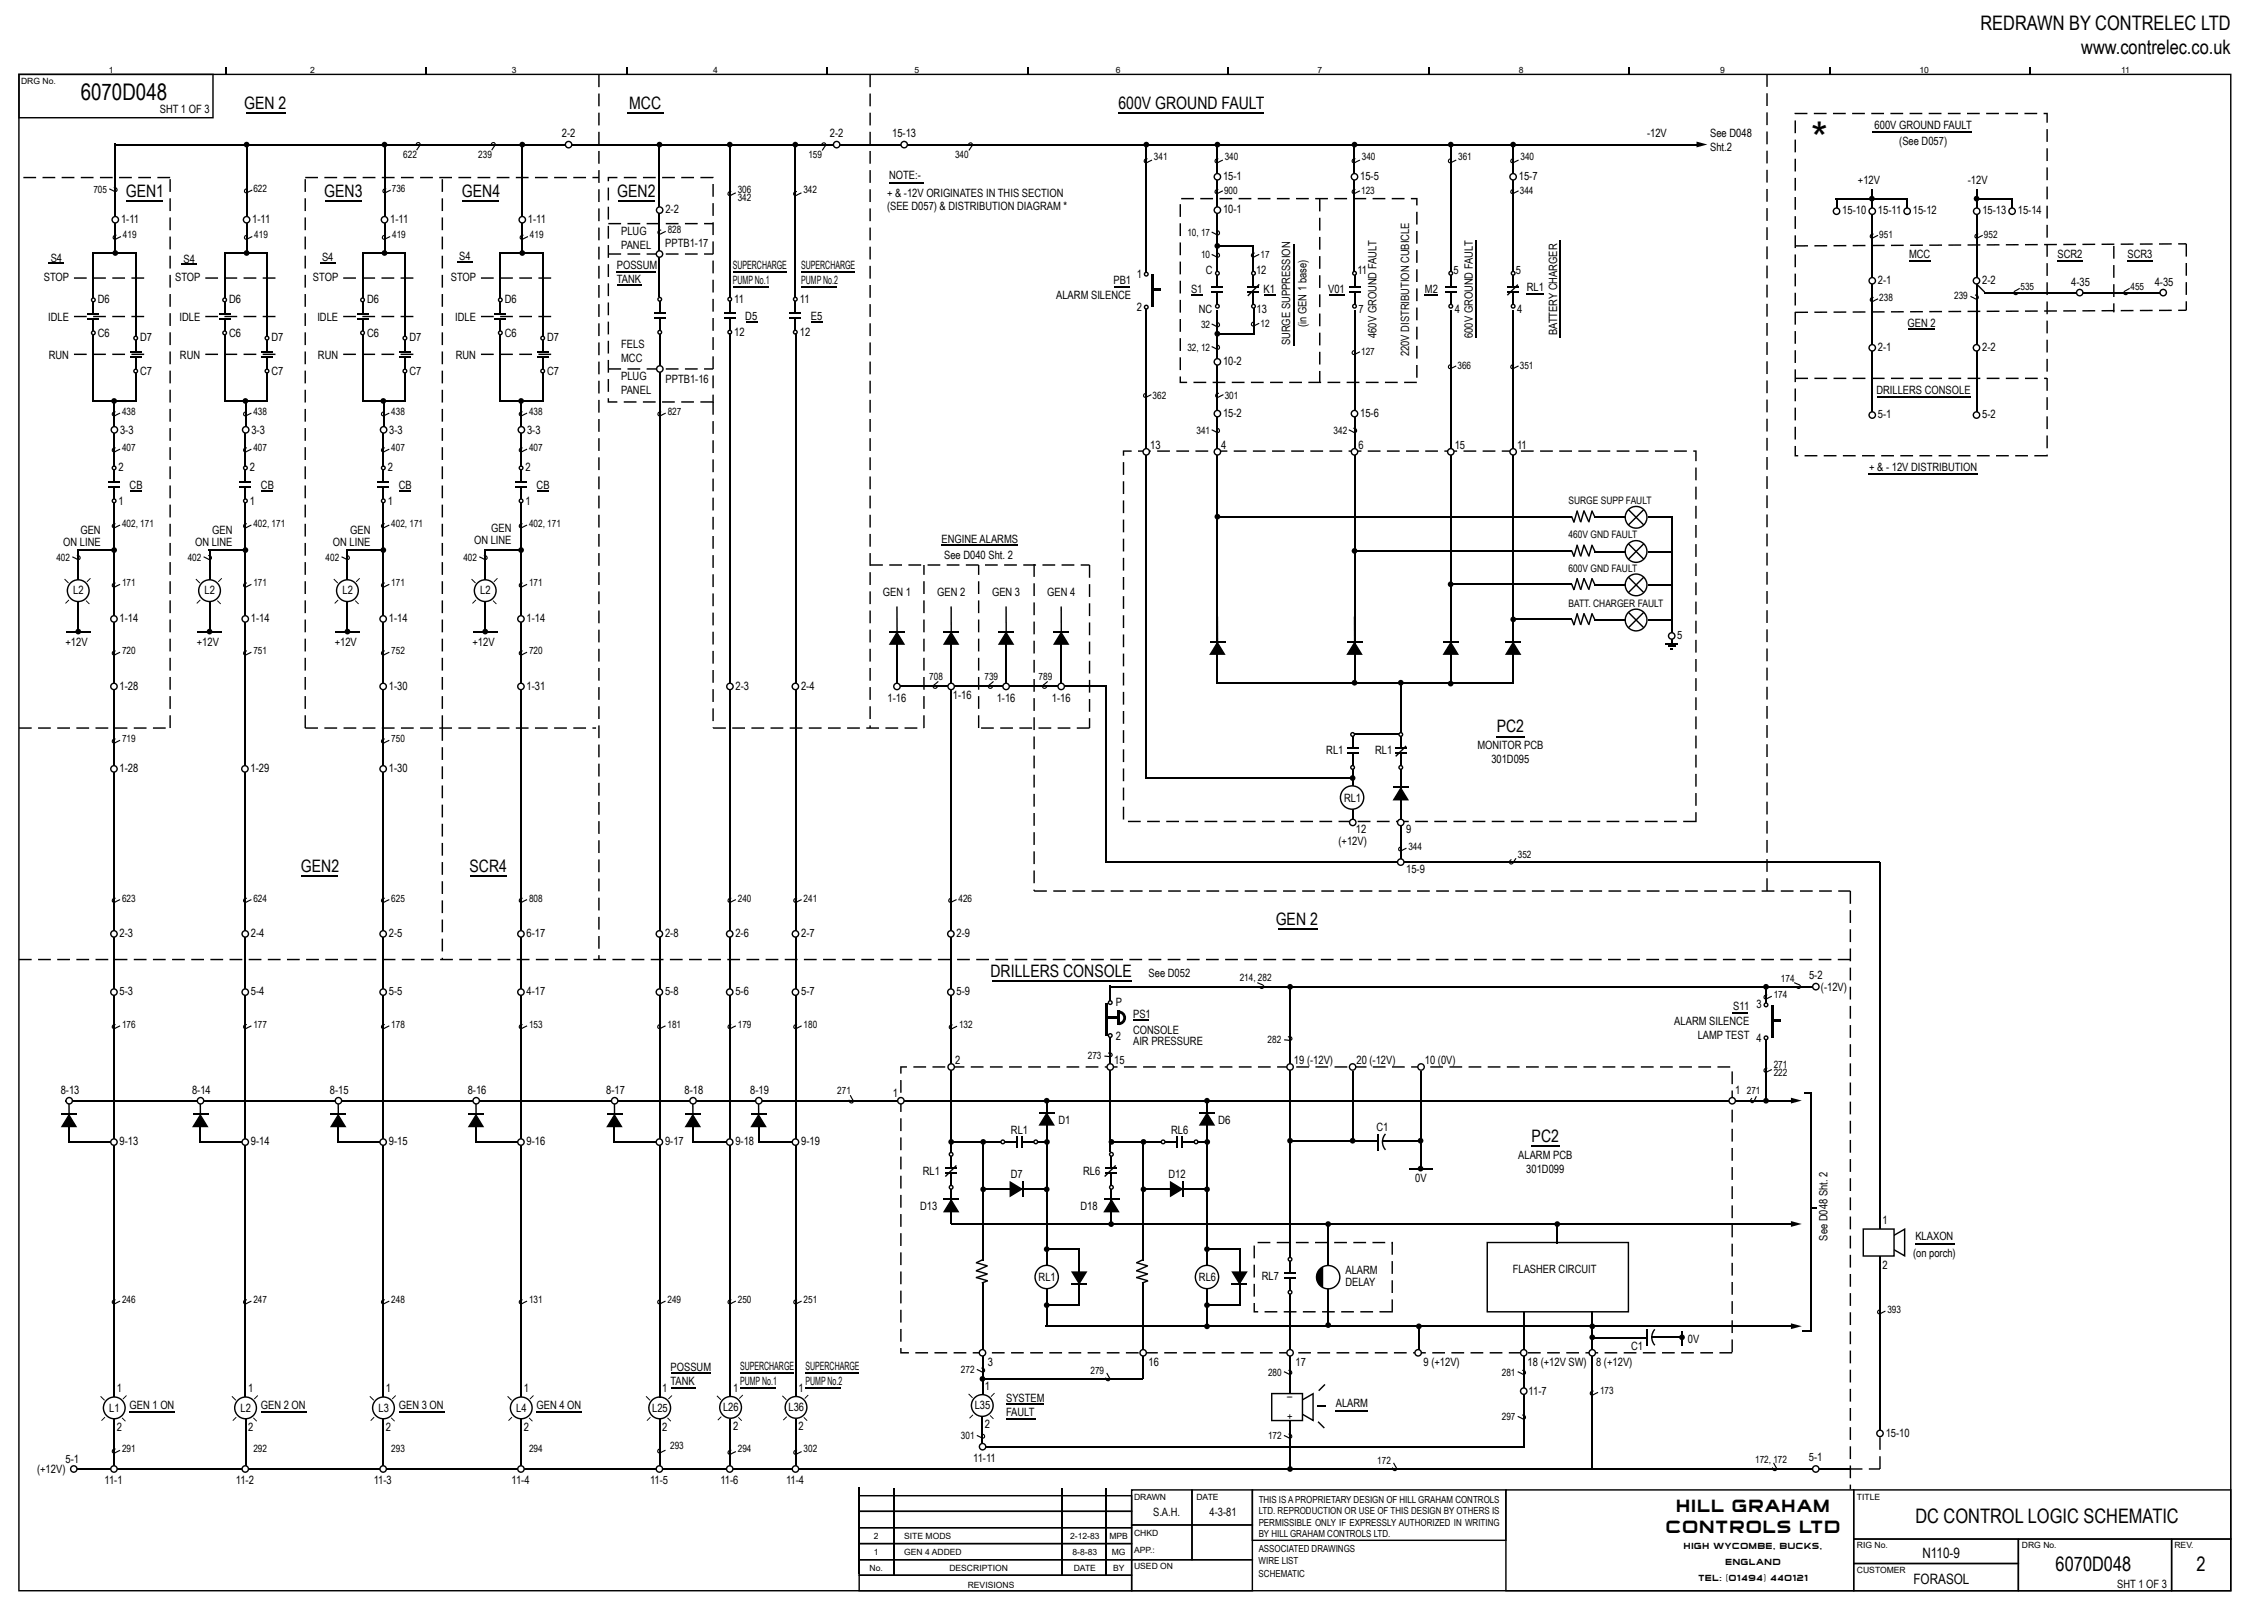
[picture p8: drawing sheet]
<svg xmlns="http://www.w3.org/2000/svg" width="393mm" height="281mm" viewBox="0 0 393 281" stroke-linecap="round" stroke-linejoin="round" font-family="sans-serif">
<defs><g id="words">
<text font-size="7.5" x="316.9" y="26.8">*</text>
<text font-size="4" x="14.1" y="17.5">6070D048</text>
<g font-size="3.5">
<text x="346.5" y="5.3">REDRAWN BY CONTRELEC LTD</text>
<text x="364.1" y="9.5">www.contrelec.co.uk</text>
<text x="335.1" y="266.5">DC CONTROL LOGIC SCHEMATIC</text>
<text x="359.7" y="274.9">6070D048</text>
<text x="384.3" y="274.9">2</text>
</g>
<g font-size="3">
<text x="42.7" y="19.1">GEN 2</text>
<text x="110.1" y="19.1">MCC</text>
<text x="195.7" y="19.1">600V GROUND FAULT</text>
<text x="22" y="34.4">GEN1</text>
<text x="56.7" y="34.4">GEN3</text>
<text x="80.8" y="34.4">GEN4</text>
<text x="108" y="34.4">GEN2</text>
<text x="261.9" y="128.1">PC2</text>
<text x="52.6" y="152.6">GEN2</text>
<text x="82.1" y="152.6">SCR4</text>
<text x="223.2" y="161.8">GEN 2</text>
<text x="173.3" y="170.9">DRILLERS CONSOLE</text>
<text x="268" y="199.8">PC2</text>
<text x="291.5" y="268.2">CONTROLS LTD</text>
<text x="293.3" y="264.6">HILL GRAHAM</text>
</g>
<g font-size="2.5">
<text x="336.4" y="272.5">N110-9</text>
<text x="334.8" y="277.2">FORASOL</text>
</g>
<g font-size="2">
<text x="28" y="19.9">SHT 1 OF 3</text>
<text x="328" y="22.5">600V GROUND FAULT</text>
<text x="98.3" y="24">2-2</text>
<text x="145.2" y="24">2-2</text>
<text x="156.1" y="24">15-13</text>
<text x="288.2" y="24">-12V</text>
<text x="299.2" y="24">See D048</text>
<text x="299.2" y="26.4">Sht.2</text>
<text x="332.3" y="25.3">(See D057)</text>
<text x="155.2" y="34.4">+ &amp; -12V ORIGINATES IN THIS SECTION</text>
<text x="155.5" y="31.3">NOTE:-</text>
<text x="214" y="31.5">15-1</text>
<text x="238" y="31.5">15-5</text>
<text x="265.7" y="31.5">15-7</text>
<text x="325.1" y="32.2">+12V</text>
<text x="344.3" y="32.2">-12V</text>
<text x="21.2" y="39">1-11</text>
<text x="44.1" y="39">1-11</text>
<text x="68.3" y="39">1-11</text>
<text x="92.4" y="39">1-11</text>
<text x="108.7" y="41.2">PLUG</text>
<text x="116.4" y="37.3">2-2</text>
<text x="155.2" y="36.8">(SEE D057) &amp; DISTRIBUTION DIAGRAM *</text>
<text x="214" y="37.3">10-1</text>
<text x="322.3" y="37.5">15-10</text>
<text x="328.6" y="37.5">15-11</text>
<text x="334.7" y="37.5">15-12</text>
<text x="346.9" y="37.5">15-13</text>
<text x="353" y="37.5">15-14</text>
<text x="8.9" y="45.8">S4</text>
<text x="32.1" y="45.9">S4</text>
<text x="56.3" y="45.7">S4</text>
<text x="80.3" y="45.5">S4</text>
<text x="107.9" y="47.1">POSSUM</text>
<text x="108.7" y="43.6">PANEL</text>
<text x="116.4" y="43.2">PPTB1-17</text>
<text x="128.2" y="47.1">SUPERCHARGE</text>
<text x="140.2" y="47.1">SUPERCHARGE</text>
<text x="211" y="48">C</text>
<text x="219.8" y="48">12</text>
<text x="237.5" y="48">11</text>
<text x="254.3" y="48">5</text>
<text x="265.2" y="48">5</text>
<text x="334" y="45.2">MCC</text>
<text x="360" y="45.2">SCR2</text>
<text x="372.2" y="45.2">SCR3</text>
<text x="7.7" y="49.1">STOP</text>
<text x="17.1" y="53.1">D6</text>
<text x="30.6" y="49.1">STOP</text>
<text x="40.1" y="53.1">D6</text>
<text x="54.8" y="49.1">STOP</text>
<text x="64.2" y="53.1">D6</text>
<text x="78.9" y="49.1">STOP</text>
<text x="88.3" y="53.1">D6</text>
<text x="107.9" y="49.5">TANK</text>
<text x="128.2" y="49.6">PUMP No.1</text>
<text x="128.5" y="52.9">11</text>
<text x="139.9" y="52.9">11</text>
<text x="140.2" y="49.6">PUMP No.2</text>
<text x="184.8" y="52.4">ALARM SILENCE</text>
<text x="194.8" y="49.8">PB1</text>
<text x="198.9" y="48.6">1</text>
<text x="208.4" y="51.2">S1</text>
<text x="221.1" y="51.2">K1</text>
<text x="232.4" y="51.2">V01</text>
<text x="249.3" y="51.2">M2</text>
<text x="267.2" y="51">RL1</text>
<text x="328.6" y="49.7">2-1</text>
<text x="346.8" y="49.7">2-2</text>
<text x="362.4" y="50">4-35</text>
<text x="377" y="50">4-35</text>
<text x="8.4" y="56.1">IDLE</text>
<text x="17.1" y="59">C6</text>
<text x="24.5" y="59.7">D7</text>
<text x="31.4" y="56.1">IDLE</text>
<text x="40.1" y="59">C6</text>
<text x="47.5" y="59.7">D7</text>
<text x="55.5" y="56.1">IDLE</text>
<text x="64.2" y="59">C6</text>
<text x="71.6" y="59.7">D7</text>
<text x="79.6" y="56.1">IDLE</text>
<text x="88.3" y="59">C6</text>
<text x="95.7" y="59.7">D7</text>
<text x="128.5" y="58.8">12</text>
<text x="130.4" y="56">D5</text>
<text x="139.9" y="58.8">12</text>
<text x="141.9" y="56">E5</text>
<text x="198.9" y="54.5">2</text>
<text x="209.7" y="54.7">NC</text>
<text x="219.9" y="54.7">13</text>
<text x="228.6" y="57.2" transform="rotate(-90 228.6 57.2)">(in GEN 1 base)</text>
<text x="237.7" y="54.7">7</text>
<text x="240.8" y="59.1" transform="rotate(-90 240.8 59.1)">460V GROUND FAULT</text>
<text x="254.5" y="54.7">4</text>
<text x="257.7" y="59.1" transform="rotate(-90 257.7 59.1)">600V GROUND FAULT</text>
<text x="265.4" y="54.7">4</text>
<text x="272.5" y="58.7" transform="rotate(-90 272.5 58.7)">BATTERY CHARGER</text>
<text x="333.8" y="57.1">GEN 2</text>
<text x="8.5" y="62.8">RUN</text>
<text x="24.5" y="65.7">C7</text>
<text x="31.5" y="62.8">RUN</text>
<text x="47.5" y="65.7">C7</text>
<text x="55.6" y="62.8">RUN</text>
<text x="71.6" y="65.7">C7</text>
<text x="79.7" y="62.8">RUN</text>
<text x="95.7" y="65.7">C7</text>
<text x="108.7" y="60.8">FELS</text>
<text x="108.7" y="63.2">MCC</text>
<text x="214" y="63.9">10-2</text>
<text x="225.7" y="60.4" transform="rotate(-90 225.7 60.4)">SURGE SUPPRESSION</text>
<text x="246.5" y="62.3" transform="rotate(-90 246.5 62.3)">220V DISTRIBUTION CUBICLE</text>
<text x="328.6" y="61.4">2-1</text>
<text x="346.8" y="61.4">2-2</text>
<text x="108.7" y="66.5">PLUG</text>
<text x="108.7" y="68.9">PANEL</text>
<text x="116.4" y="66.9">PPTB1-16</text>
<text x="328.3" y="69">DRILLERS CONSOLE</text>
<text x="21" y="75.9">3-3</text>
<text x="44" y="75.9">3-3</text>
<text x="68.1" y="75.9">3-3</text>
<text x="92.2" y="75.9">3-3</text>
<text x="214" y="72.9">15-2</text>
<text x="238" y="72.9">15-6</text>
<text x="328.6" y="73.2">5-1</text>
<text x="346.8" y="73.2">5-2</text>
<text x="20.8" y="82.4">2</text>
<text x="43.7" y="82.4">2</text>
<text x="67.9" y="82.4">2</text>
<text x="92" y="82.4">2</text>
<text x="201.2" y="78.6">13</text>
<text x="213.7" y="78.6">4</text>
<text x="237.7" y="78.6">6</text>
<text x="254.5" y="78.6">15</text>
<text x="265.4" y="78.6">11</text>
<text x="327" y="82.4">+ &amp; - 12V DISTRIBUTION</text>
<text x="20.8" y="88.4">1</text>
<text x="22.7" y="85.5">CB</text>
<text x="43.7" y="88.4">1</text>
<text x="45.7" y="85.5">CB</text>
<text x="67.9" y="88.4">1</text>
<text x="69.8" y="85.5">CB</text>
<text x="92" y="88.4">1</text>
<text x="93.9" y="85.5">CB</text>
<text x="11.1" y="95.5">ON LINE</text>
<text x="14.1" y="93.5">GEN</text>
<text x="34.1" y="95.5">ON LINE</text>
<text x="37.1" y="93.5">GEN</text>
<text x="58.3" y="95.5">ON LINE</text>
<text x="61.3" y="93.5">GEN</text>
<text x="82.9" y="95.2">ON LINE</text>
<text x="86" y="93.2">GEN</text>
<text x="164.7" y="94.9">ENGINE ALARMS</text>
<text x="165.2" y="97.8">See D040 Sht. 2</text>
<text x="12.8" y="104">L2</text>
<text x="35.8" y="104">L2</text>
<text x="59.9" y="104">L2</text>
<text x="84" y="104">L2</text>
<text x="154.5" y="104.2">GEN 1</text>
<text x="164" y="104.2">GEN 2</text>
<text x="173.6" y="104.2">GEN 3</text>
<text x="183.2" y="104.2">GEN 4</text>
<text x="11.5" y="112.9">+12V</text>
<text x="20.9" y="108.8">1-14</text>
<text x="34.4" y="112.9">+12V</text>
<text x="43.9" y="108.8">1-14</text>
<text x="58.6" y="112.9">+12V</text>
<text x="68" y="108.8">1-14</text>
<text x="82.7" y="112.9">+12V</text>
<text x="92.1" y="108.8">1-14</text>
<text x="293.5" y="111.8">5</text>
<text x="20.9" y="120.7">1-28</text>
<text x="68" y="120.7">1-30</text>
<text x="92.1" y="120.7">1-31</text>
<text x="128.7" y="120.7">2-3</text>
<text x="140.2" y="120.7">2-4</text>
<text x="155.3" y="122.8">1-16</text>
<text x="166.7" y="122.3">1-16</text>
<text x="174.4" y="122.8">1-16</text>
<text x="184" y="122.8">1-16</text>
<text x="232.1" y="131.9">RL1</text>
<text x="240.6" y="131.9">RL1</text>
<text x="258.5" y="131.1">MONITOR PCB</text>
<text x="20.9" y="135.1">1-28</text>
<text x="43.9" y="135.1">1-29</text>
<text x="68" y="135.1">1-30</text>
<text x="260.9" y="133.5">301D095</text>
<text x="235.2" y="140.3">RL1</text>
<text x="234.2" y="147.9">(+12V)</text>
<text x="237.2" y="145.8">12</text>
<text x="246" y="145.8">9</text>
<text x="246" y="152.7">15-9</text>
<text x="20.9" y="164">2-3</text>
<text x="43.9" y="164">2-4</text>
<text x="68" y="164">2-5</text>
<text x="92.1" y="164">6-17</text>
<text x="116.4" y="164">2-8</text>
<text x="128.7" y="164">2-6</text>
<text x="140.2" y="164">2-7</text>
<text x="167.4" y="164">2-9</text>
<text x="201" y="170.9">See D052</text>
<text x="316.5" y="171.3">5-2</text>
<text x="318.6" y="173.3">(-12V)</text>
<text x="20.9" y="174.2">5-3</text>
<text x="43.9" y="174.2">5-4</text>
<text x="68" y="174.2">5-5</text>
<text x="92.1" y="174.2">4-17</text>
<text x="116.4" y="174.2">5-8</text>
<text x="128.7" y="174.2">5-6</text>
<text x="140.2" y="174.2">5-7</text>
<text x="167.4" y="174.2">5-9</text>
<text x="195.3" y="176">P</text>
<text x="198.3" y="178.1">PS1</text>
<text x="292.9" y="179.4">ALARM SILENCE</text>
<text x="303.3" y="176.8">S11</text>
<text x="307.3" y="176.4">3</text>
<text x="195.3" y="181.9">2</text>
<text x="198.3" y="180.9">CONSOLE</text>
<text x="198.3" y="182.9">AIR PRESSURE</text>
<text x="297" y="181.8">LAMP TEST</text>
<text x="307.3" y="182.3">4</text>
<text x="10.6" y="191.4">8-13</text>
<text x="33.6" y="191.4">8-14</text>
<text x="57.7" y="191.4">8-15</text>
<text x="81.8" y="191.4">8-16</text>
<text x="106.1" y="191.4">8-17</text>
<text x="119.8" y="191.4">8-18</text>
<text x="131.3" y="191.4">8-19</text>
<text x="156.2" y="191.9">1</text>
<text x="167.1" y="186.2">2</text>
<text x="194.9" y="186.2">15</text>
<text x="226.4" y="186.2">19 (-12V)</text>
<text x="237.3" y="186.2">20 (-12V)</text>
<text x="249.3" y="186.2">10 (0V)</text>
<text x="303.6" y="191.5">1</text>
<text x="185.2" y="196.6">D1</text>
<text x="213.2" y="196.6">D6</text>
<text x="240.8" y="197.8">C1</text>
<text x="20.9" y="200.4">9-13</text>
<text x="43.9" y="200.4">9-14</text>
<text x="68" y="200.4">9-15</text>
<text x="92.1" y="200.4">9-16</text>
<text x="116.4" y="200.4">9-17</text>
<text x="128.7" y="200.4">9-18</text>
<text x="140.2" y="200.4">9-19</text>
<text x="176.9" y="198.3">RL1</text>
<text x="204.9" y="198.3">RL6</text>
<text x="265.6" y="202.7">ALARM PCB</text>
<text x="161.5" y="205.6">RL1</text>
<text x="176.8" y="206.1">D7</text>
<text x="189.5" y="205.6">RL6</text>
<text x="204.4" y="206.1">D12</text>
<text x="247.6" y="206.8">0V</text>
<text x="267.1" y="205.1">301D099</text>
<text x="161" y="211.7">D13</text>
<text x="189.1" y="211.7">D18</text>
<text x="329.4" y="214.2">1</text>
<text x="319.8" y="217.1" transform="rotate(-90 319.8 217.1)">See D048 Sht. 2</text>
<text x="329.4" y="222">2</text>
<text x="334.7" y="219.9">(on porch)</text>
<text x="335.1" y="217">KLAXON</text>
<text x="181.7" y="224.1">RL1</text>
<text x="209.8" y="224.1">RL6</text>
<text x="220.8" y="223.9">RL7</text>
<text x="235.4" y="223">ALARM</text>
<text x="235.4" y="225">DELAY</text>
<text x="264.7" y="222.7">FLASHER CIRCUIT</text>
<text x="117.3" y="239.8">POSSUM</text>
<text x="129.5" y="239.7">SUPERCHARGE</text>
<text x="140.9" y="239.7">SUPERCHARGE</text>
<text x="172.8" y="238.9">3</text>
<text x="201" y="238.9">16</text>
<text x="226.7" y="238.9">17</text>
<text x="249.1" y="238.9">9 (+12V)</text>
<text x="267.3" y="238.9">18 (+12V SW)</text>
<text x="279.3" y="238.9">8 (+12V)</text>
<text x="285.4" y="236.2">C1</text>
<text x="295.3" y="234.9">0V</text>
<text x="20.4" y="243.5">1</text>
<text x="43.4" y="243.5">1</text>
<text x="67.5" y="243.5">1</text>
<text x="91.6" y="243.5">1</text>
<text x="115.9" y="243.5">1</text>
<text x="117.3" y="242.3">TANK</text>
<text x="128.3" y="243.4">1</text>
<text x="129.5" y="242.2">PUMP No.1</text>
<text x="139.7" y="243.4">1</text>
<text x="140.9" y="242.2">PUMP No.2</text>
<text x="172.3" y="243.1">1</text>
<text x="176" y="245.2">SYSTEM</text>
<text x="225.2" y="244.9">–</text>
<text x="267.5" y="244.1">11-7</text>
<text x="19.1" y="246.9">L1</text>
<text x="20.4" y="250.3">2</text>
<text x="22.7" y="246.5">GEN 1 ON</text>
<text x="42.1" y="246.9">L2</text>
<text x="43.4" y="250.3">2</text>
<text x="45.7" y="246.5">GEN 2 ON</text>
<text x="66.2" y="246.9">L3</text>
<text x="67.5" y="250.3">2</text>
<text x="69.8" y="246.5">GEN 3 ON</text>
<text x="90.3" y="246.9">L4</text>
<text x="91.6" y="250.3">2</text>
<text x="93.9" y="246.5">GEN 4 ON</text>
<text x="114.1" y="246.9">L25</text>
<text x="115.9" y="250.3">2</text>
<text x="126.5" y="246.9">L26</text>
<text x="128.3" y="250.2">2</text>
<text x="138" y="246.9">L36</text>
<text x="139.7" y="250.2">2</text>
<text x="170.5" y="246.5">L35</text>
<text x="172.3" y="249.9">2</text>
<text x="176" y="247.7">FAULT</text>
<text x="225.2" y="248.5">+</text>
<text x="233.7" y="246.2">ALARM</text>
<text x="329.9" y="251.4">15-10</text>
<text x="6.5" y="257.7">(+12V)</text>
<text x="11.5" y="255.9">5-1</text>
<text x="170.3" y="255.7">11-11</text>
<text x="316.5" y="255.6">5-1</text>
<text x="18.3" y="259.6">11-1</text>
<text x="41.3" y="259.6">11-2</text>
<text x="65.4" y="259.6">11-3</text>
<text x="89.5" y="259.6">11-4</text>
<text x="113.7" y="259.6">11-5</text>
<text x="126" y="259.6">11-6</text>
<text x="137.5" y="259.6">11-4</text>
<text x="201.8" y="265.2">S.A.H.</text>
<text x="211.6" y="265.2">4-3-81</text>
<text x="370.4" y="277.7">SHT 1 OF 3</text>
</g>
<g font-size="1.8">
<text x="274.4" y="88.2">SURGE SUPP FAULT</text>
<text x="274.4" y="94.2">460V GND FAULT</text>
<text x="274.4" y="100">600V GND FAULT</text>
<text x="274.4" y="106.1">BATT. CHARGER FAULT</text>
</g>
<g font-size="1.7">
<text x="70.6" y="27.7">622</text>
<text x="83.7" y="27.7">239</text>
<text x="141.4" y="27.7">159</text>
<text x="167.1" y="27.7">340</text>
<text x="201.9" y="28">341</text>
<text x="214.3" y="28">340</text>
<text x="238.3" y="28">340</text>
<text x="255.1" y="28">361</text>
<text x="266" y="28">340</text>
<text x="16.3" y="33.7">705</text>
<text x="44.3" y="33.5">622</text>
<text x="68.6" y="33.5">736</text>
<text x="129.1" y="33.7">306</text>
<text x="129.1" y="35.2">342</text>
<text x="140.6" y="33.7">342</text>
<text x="214.2" y="33.9">900</text>
<text x="238.2" y="33.9">123</text>
<text x="265.9" y="33.9">344</text>
<text x="21.5" y="41.7">419</text>
<text x="44.5" y="41.7">419</text>
<text x="68.6" y="41.7">419</text>
<text x="92.7" y="41.7">419</text>
<text x="116.8" y="40.8">828</text>
<text x="207.8" y="41.3">10, 17</text>
<text x="328.8" y="41.6">951</text>
<text x="347.1" y="41.6">952</text>
<text x="210.1" y="45.2">10</text>
<text x="220.5" y="45.2">17</text>
<text x="328.8" y="52.7">238</text>
<text x="341.9" y="52.4">239</text>
<text x="353.5" y="50.7">535</text>
<text x="372.8" y="50.7">455</text>
<text x="210.1" y="57.4">32</text>
<text x="220.5" y="57.3">12</text>
<text x="207.8" y="61.3">32, 12</text>
<text x="238.2" y="62">127</text>
<text x="255" y="64.5">366</text>
<text x="265.9" y="64.5">351</text>
<text x="201.7" y="69.7">362</text>
<text x="214.3" y="69.7">301</text>
<text x="21.4" y="72.6">438</text>
<text x="44.3" y="72.6">438</text>
<text x="68.5" y="72.6">438</text>
<text x="92.6" y="72.6">438</text>
<text x="116.8" y="72.6">827</text>
<text x="209.3" y="75.9">341</text>
<text x="233.3" y="75.9">342</text>
<text x="21.4" y="78.9">407</text>
<text x="44.3" y="78.9">407</text>
<text x="68.5" y="78.9">407</text>
<text x="92.6" y="78.9">407</text>
<text x="21.4" y="92.2">402, 171</text>
<text x="44.3" y="92.2">402, 171</text>
<text x="68.5" y="92.2">402, 171</text>
<text x="92.6" y="92.2">402, 171</text>
<text x="9.9" y="98.1">402</text>
<text x="32.8" y="98.1">402</text>
<text x="57" y="98.1">402</text>
<text x="81.1" y="98.1">402</text>
<text x="21.4" y="102.6">171</text>
<text x="44.3" y="102.6">171</text>
<text x="68.5" y="102.6">171</text>
<text x="92.6" y="102.6">171</text>
<text x="21.4" y="114.4">720</text>
<text x="44.3" y="114.4">751</text>
<text x="68.5" y="114.4">752</text>
<text x="92.6" y="114.4">720</text>
<text x="162.6" y="119.1">708</text>
<text x="172.2" y="119.1">739</text>
<text x="181.7" y="119.1">789</text>
<text x="21.4" y="129.9">719</text>
<text x="68.5" y="129.9">750</text>
<text x="246.4" y="148.7">344</text>
<text x="265.6" y="150.2">352</text>
<text x="21.4" y="157.7">623</text>
<text x="44.3" y="157.7">624</text>
<text x="68.5" y="157.7">625</text>
<text x="92.6" y="157.7">808</text>
<text x="129.1" y="157.7">240</text>
<text x="140.6" y="157.7">241</text>
<text x="167.7" y="157.7">426</text>
<text x="216.9" y="171.6">214, 282</text>
<text x="311.6" y="171.7">174</text>
<text x="21.4" y="179.8">176</text>
<text x="44.3" y="179.8">177</text>
<text x="68.5" y="179.8">178</text>
<text x="92.6" y="179.8">153</text>
<text x="116.8" y="179.8">181</text>
<text x="129.1" y="179.8">179</text>
<text x="140.6" y="179.8">180</text>
<text x="167.8" y="179.9">132</text>
<text x="310.3" y="174.6">174</text>
<text x="190.3" y="185.3">273</text>
<text x="221.8" y="182.5">282</text>
<text x="146.5" y="191.5">271</text>
<text x="305.6" y="191.3">271</text>
<text x="310.3" y="186.8">271</text>
<text x="310.3" y="188.3">222</text>
<text x="21.4" y="228">246</text>
<text x="44.3" y="228">247</text>
<text x="68.5" y="228">248</text>
<text x="92.6" y="228">131</text>
<text x="116.8" y="228">249</text>
<text x="129.1" y="228">250</text>
<text x="140.6" y="228">251</text>
<text x="330.2" y="229.7">393</text>
<text x="168.1" y="240.3">272</text>
<text x="190.8" y="240.4">279</text>
<text x="221.9" y="240.7">280</text>
<text x="262.8" y="240.7">281</text>
<text x="279.9" y="243.9">173</text>
<text x="168.1" y="251.8">301</text>
<text x="221.9" y="251.8">172</text>
<text x="262.8" y="248.5">297</text>
<text x="21.4" y="254.1">291</text>
<text x="44.3" y="254.1">292</text>
<text x="68.5" y="254.1">293</text>
<text x="92.6" y="254.1">294</text>
<text x="117.3" y="253.5">293</text>
<text x="129.1" y="254.1">294</text>
<text x="140.6" y="254.1">302</text>
<text x="241" y="256.1">172</text>
<text x="307.1" y="255.9">172, 172</text>
<text x="220.2" y="262.9">THIS IS A PROPRIETARY DESIGN OF HILL GRAHAM CONTROLS</text>
<text x="220.2" y="264.9">LTD. REPRODUCTION OR USE OF THIS DESIGN BY OTHERS IS</text>
<text x="220.2" y="266.9">PERMISSIBLE ONLY IF EXPRESSLY AUTHORIZED IN WRITING</text>
<text x="220.2" y="268.9">BY HILL GRAHAM CONTROLS LTD.</text>
<text x="220.2" y="273.7">WIRE LIST</text>
<text x="220.2" y="275.9">SCHEMATIC</text>
<text x="220.2" y="271.5">ASSOCIATED DRAWINGS</text>
</g>
<g font-size="1.5">
<text x="3.7" y="14.6">DRG No.</text>
<text x="19" y="12.7">1</text>
<text x="54.3" y="12.7">2</text>
<text x="89.5" y="12.7">3</text>
<text x="124.8" y="12.7">4</text>
<text x="160" y="12.7">5</text>
<text x="195.3" y="12.7">6</text>
<text x="230.5" y="12.7">7</text>
<text x="265.7" y="12.7">8</text>
<text x="301" y="12.7">9</text>
<text x="335.8" y="12.7">10</text>
<text x="371.1" y="12.7">11</text>
<text x="198.4" y="262.4">DRAWN</text>
<text x="209.3" y="262.4">DATE</text>
<text x="324.9" y="262.5">TITLE</text>
<text x="152.9" y="269.2">2</text>
<text x="158.2" y="269.2">SITE MODS</text>
<text x="187.2" y="269.2">2-12-83</text>
<text x="194.1" y="269.2">MPB</text>
<text x="198.4" y="268.7">CHKD</text>
<text x="152.1" y="274.9">No.</text>
<text x="152.9" y="272">1</text>
<text x="158.2" y="272">GEN 4 ADDED</text>
<text x="166.1" y="274.9">DESCRIPTION</text>
<text x="187.6" y="272">8-8-83</text>
<text x="187.9" y="274.9">DATE</text>
<text x="194.5" y="272">MG</text>
<text x="194.7" y="274.9">BY</text>
<text x="198.4" y="274.4">USED ON</text>
<text x="198.4" y="271.7">APP.:</text>
<text x="294.6" y="271">HIGH WYCOMBE, BUCKS,</text>
<text x="301.9" y="273.8">ENGLAND</text>
<text x="324.9" y="270.8">RIG No.</text>
<text x="324.9" y="275.2">CUSTOMER</text>
<text x="353.8" y="270.8">DRG No.</text>
<text x="380.5" y="270.8">REV.</text>
<text x="169.3" y="277.7">REVISIONS</text>
<text x="297.2" y="276.6">TEL: (01494) 440121</text>
</g>
</g></defs>
<g fill="#000">
<path d="M39.3 11.8h.3v1.2h-.3zM74.4 11.8h.3v1.2h-.3zM109.5 11.8h.3v1.2h-.3zM144.6 11.8h.2v1.2h-.2zM179.7 11.8h.2v1.2h-.2zM214.8 11.8h.2v1.2h-.2zM249.8 11.8h.3v1.2h-.3zM284.9 11.8h.3v1.2h-.3zM320 11.8h.2v1.2h-.2zM355.1 11.8h.2v1.2h-.2zM3.2 12.9h34.2v7.7h-.1v-.1v.1h-.2v-7.5h-33.7v7.4h33.9l.1 .2h-34.2zM150.2 275.5h47.9v2.9h-47.9v-2.8h.1v.1v-.1h.2v2.6h47.4v-2.5h-47.6z"/>
<path d="M150.2 272.8h47.9v2.9h-47.9v-2.8h.1v.1v-.1h.2v2.6h47.4v-2.5h-47.6zM150.2 269.9h47.9v3.1h-47.9v-2.9h.1v.1v-.1h.2v2.7h47.4v-2.6h-47.6zM150.2 267.2h47.9v3h-47.9v-2.9h.1v.1v-.1h.2v2.6h47.4v-2.5h-47.6zM150.2 264.3h47.9v3.1h-47.9v-3h.1v.1v-.1h.2v2.8h47.4v-2.7h-47.6zM150.2 261.6h47.9v2.9h-47.9v-2.8h.1v.1v-.1h.2v2.6h47.4v-2.5h-47.6zM197.9 272.8h21.3v5.6h-21.3v-5.5h.1v.1v-.1h.1v5.3h20.9v-5.2h-21zM197.9 260.5h10.8v6.4h-10.8v-6.2h.1v.1v-.1h.1v6h10.3v-5.9h-10.4zM197.9 266.7h10.8v6.3h-10.8v-6.2h.1v.1v-.1h.1v6h10.3v-5.9h-10.4zM208.4 266.7h10.8v6.3h-10.8v-6.2h.2v.1v-.1h.1v6h10.3v-5.9h-10.4zM208.4 260.5h10.8v6.4h-10.8v-6.2h.2v.1v-.1h.1v6h10.3v-5.9h-10.4zM219 260.5h44.6v9.1h-44.6v-8.9h.1v.1v-.1h.1v8.7h44.2v-8.6h-44.3zM263.4 260.5h61.1v17.9h-61.1v-17.7h.1v.1v-.1h.1v17.5h60.6v-17.4h-60.7z"/>
<path d="M324.2 273.4h29.1v5h-29.1v-4.9h.1v.2v-.2h.2v4.7h28.5v-4.5h-28.7zM324.2 269.1h29.1v4.6h-29.1v-4.4h.1v.1v-.1h.2v4.1h28.5v-4h-28.7zM353 269.1h27.1v9.3h-27.1v-9.1h.1v.1v-.1h.2v8.9h26.5v-8.8h-26.7zM379.8 269.1h10.6v9.3h-10.6v-9.1h.2v.1v-.1h.1v8.9h10.1v-8.8h-10.2zM3.2 12.9h387.2v265.4h-.1v-.1v.1h-.1v-265.2h-386.8v265.1h386.9l.1 .2h-387.2zM324.2 260.5h66.1v.2h-.1h.1v.1h-65.8v8.3h65.7v-8.4l.2-.2v8.9h-66.2z"/>
<path d="M297.5 236.5v.3h2.2v-.3zM294.1 236.5v.3h2.3v-.3zM290.8 236.5v.3h2.2v-.3zM287.4 236.5v.3h2.3v-.3zM284.1 236.5v.3h2.2v-.3zM280.7 236.5v.3h2.3v-.3zM277.4 236.5v.3h2.2v-.3zM274 236.5v.3h2.3v-.3zM270.7 236.5v.3h2.2v-.3zM267.3 236.5v.3h2.3v-.3zM264 236.5v.3h2.2v-.3zM260.6 236.5v.3h2.3v-.3zM257.3 236.5v.3h2.2v-.3zM253.9 236.5v.3h2.3v-.3zM250.6 236.5v.3h2.2v-.3zM247.2 236.5v.3h2.3v-.3zM243.9 236.5v.3h2.2v-.3zM240.5 236.5v.3h2.3v-.3zM237.2 236.5v.3h2.2v-.3zM233.8 236.5v.3h2.3v-.3zM230.5 236.5v.3h2.2v-.3zM227.1 236.5v.3h2.3v-.3zM223.8 236.5v.3h2.2v-.3zM220.4 236.5v.3h2.3v-.3zM217.1 236.5v.3h2.2v-.3zM213.7 236.5v.3h2.3v-.3zM210.4 236.5v.3h2.2v-.3zM207 236.5v.3h2.3v-.3zM203.7 236.5v.3h2.2v-.3zM200.3 236.5v.3h2.3v-.3zM197 236.5v.3h2.2v-.3zM193.6 236.5v.3h2.3v-.3zM190.3 236.5v.3h2.2v-.3zM186.9 236.5v.3h2.3v-.3zM183.6 236.5v.3h2.2v-.3zM180.2 236.5v.3h2.3v-.3zM176.9 236.5v.3h2.2v-.3zM173.5 236.5v.3h2.3v-.3zM170.2 236.5v.3h2.2v-.3zM166.8 236.5v.3h2.3v-.3zM163.5 236.5v.3h2.2v-.3zM160.1 236.5v.3h2.3v-.3zM157.5 235.9v.9h1.5v-.3h-1.3v-.6zM157.5 232.5v2.2h.2v-2.2zM157.5 229.2v2.2h.2v-2.2zM157.5 225.8v2.2h.2v-2.2zM157.5 222.5v2.2h.2v-2.2zM157.5 219.1v2.2h.2v-2.2zM157.5 215.8v2.2h.2v-2.2zM157.5 212.4v2.2h.2v-2.2zM157.5 209.1v2.2h.2v-2.2zM157.5 205.7v2.2h.2v-2.2zM157.5 202.4v2.2h.2v-2.2zM157.5 199v2.2h.2v-2.2zM157.5 195.7v2.2h.2v-2.2zM157.5 192.3v2.2h.2v-2.2zM157.5 189v2.2h.2v-2.2zM157.5 186.5v1.3h.2v-1h1v-.3zM159.8 186.5v.3h2.2v-.3zM163.2 186.5v.3h2.2v-.3zM166.5 186.5v.3h2.2v-.3zM169.9 186.5v.3h2.2v-.3zM173.2 186.5v.3h2.2v-.3zM176.6 186.5v.3h2.2v-.3zM179.9 186.5v.3h2.2v-.3zM183.3 186.5v.3h2.2v-.3zM186.6 186.5v.3h2.2v-.3zM190 186.5v.3h2.2v-.3zM193.3 186.5v.3h2.2v-.3zM196.7 186.5v.3h2.2v-.3zM200 186.5v.3h2.2v-.3zM203.4 186.5v.3h2.2v-.3zM206.7 186.5v.3h2.2v-.3zM210.1 186.5v.3h2.2v-.3zM213.4 186.5v.3h2.2v-.3zM216.8 186.5v.3h2.2v-.3zM220.1 186.5v.3h2.2v-.3zM223.5 186.5v.3h2.2v-.3zM226.8 186.5v.3h2.2v-.3zM230.2 186.5v.3h2.2v-.3zM233.5 186.5v.3h2.2v-.3zM236.9 186.5v.3h2.2v-.3zM240.2 186.5v.3h2.2v-.3zM243.6 186.5v.3h2.2v-.3zM246.9 186.5v.3h2.2v-.3zM250.2 186.5v.3h2.3v-.3zM253.6 186.5v.3h2.2v-.3zM256.9 186.5v.3h2.3v-.3zM260.3 186.5v.3h2.2v-.3zM263.6 186.5v.3h2.3v-.3zM267 186.5v.3h2.2v-.3zM270.3 186.5v.3h2.3v-.3zM273.7 186.5v.3h2.2v-.3zM277 186.5v.3h2.3v-.3zM280.4 186.5v.3h2.2v-.3zM283.7 186.5v.3h2.3v-.3zM287.1 186.5v.3h2.2v-.3zM290.4 186.5v.3h2.3v-.3zM293.8 186.5v.3h2.2v-.3zM297.1 186.5v.3h2.3v-.3zM300.5 186.5v.3h2.2v-.3zM302.9 187.4v2.3h.3v-2.3zM302.9 190.8v2.2h.3v-2.2zM302.9 194.1v2.3h.3v-2.3zM302.9 197.5v2.2h.3v-2.2zM302.9 200.8v2.3h.3v-2.3zM302.9 204.2v2.2h.3v-2.2zM302.9 207.5v2.3h.3v-2.3zM302.9 210.9v2.2h.3v-2.2zM302.9 214.2v2.3h.3v-2.3zM302.9 217.6v2.2h.3v-2.2zM302.9 220.9v2.3h.3v-2.3zM302.9 224.3v2.2h.3v-2.2zM302.9 227.6v2.3h.3v-2.3zM302.9 231v2.2h.3v-2.2zM302.9 234.3v2.3h.3v-2.3zM300.8 236.5v.3h2.3v-.3z"/>
</g>
<path d="M150.3 260.3v15.1M156.5 260.4v15.2M185.9 260.4v15.2M193.5 260.4v15.2" fill="none" stroke="#000" stroke-width=".25"/>
<path d="M329.2 217.4l4-2.3v4.6z" fill="#fff"/>
<g fill="#000">
<path d="M15.9 58l.4-.2v.2l-.2 .2 .2 .2h.2l-.2-.6a.44 .44 0 0 1 .5 .5 .44 .44 0 0 1-.6 .4 .44 .44 0 0 1-.3-.7zM15.9 52.2l.4-.2v.3l-.2 .2 .2 .2 .2-.1-.2-.6a.44 .44 0 0 1 .5 .5 .44 .44 0 0 1-.6 .4 .44 .44 0 0 1-.3-.7zM23.4 58.9l.3-.2v.3l-.2 .2 .2 .1h.2l-.2-.6a.44 .44 0 0 1 .5 .5 .44 .44 0 0 1-.6 .4 .44 .44 0 0 1-.2-.7zM23.4 64.7l.3-.2v.2l-.2 .2 .2 .2h.2l-.2-.6a.44 .44 0 0 1 .5 .5 .44 .44 0 0 1-.6 .3 .44 .44 0 0 1-.2-.6zM19.6 87.4l.4-.2v.2l-.2 .2 .2 .2h.1l-.1-.6a.44 .44 0 0 1 .4 .5 .44 .44 0 0 1-.6 .3 .44 .44 0 0 1-.2-.6zM19.6 81.6l.4-.2v.3l-.2 .2 .2 .2 .1-.1-.1-.6a.44 .44 0 0 1 .4 .5 .44 .44 0 0 1-.6 .4 .44 .44 0 0 1-.2-.7zM313.4 192l1.8 .6-1.8 .5zM329 217.4l4.4-2.6v4.9h-.2l.1-.1-.2 .1v-4.4l-3.6 2.1 3.8 2.2 .1 .3z"/>
<path d="M12.9 48.5v.3h2.3v-.3zM16.3 48.5v.3h2.2v-.3zM19.6 48.5v.3h2.3v-.3zM23 48.5v.3h2.2v-.3z"/>
<path d="M12.9 55.3v.2h2.3v-.2zM16.3 55.3v.2h2.2v-.2zM19.6 55.3v.2h2.3v-.2zM23 55.3v.2h2.2v-.2z"/>
<path d="M106.4 44.3v.3h2.3v-.3zM109.8 44.3v.3h2.2v-.3zM113.1 44.3v.3h2.3v-.3zM116.5 44.3v.3h2.2v-.3zM119.8 44.3v.3h2.3v-.3zM123.2 44.3v.3h1.6v-.3z"/>
<path d="M12.9 61.9v.2h2.3v-.2zM16.3 61.9v.2h2.2v-.2zM19.6 61.9v.2h2.3v-.2zM23 61.9v.2h2.2v-.2z"/>
<path d="M106.4 64.4v.3h2.3v-.3zM109.8 64.4v.3h2.2v-.3zM113.1 64.4v.3h2.3v-.3zM116.5 64.4v.3h2.2v-.3zM119.8 64.4v.3h2.3v-.3zM123.2 64.4v.3h1.6v-.3z"/>
<path d="M291.2 143.6v.2h2.2v-.2zM287.8 143.6v.2h2.2v-.2zM284.5 143.6v.2h2.2v-.2zM281.1 143.6v.2h2.2v-.2zM277.8 143.6v.2h2.2v-.2zM274.4 143.6v.2h2.2v-.2zM271.1 143.6v.2h2.2v-.2zM267.7 143.6v.2h2.2v-.2zM264.4 143.6v.2h2.2v-.2zM261 143.6v.2h2.2v-.2zM257.7 143.6v.2h2.2v-.2zM254.3 143.6v.2h2.2v-.2zM251 143.6v.2h2.2v-.2zM247.6 143.6v.2h2.2v-.2zM244.3 143.6v.2h2.2v-.2zM240.9 143.6v.2h2.2v-.2zM237.6 143.6v.2h2.2v-.2zM234.2 143.6v.2h2.2v-.2zM230.9 143.6v.2h2.2v-.2zM227.5 143.6v.2h2.2v-.2zM224.2 143.6v.2h2.2v-.2zM220.8 143.6v.2h2.2v-.2zM217.5 143.6v.2h2.2v-.2zM214.1 143.6v.2h2.2v-.2zM210.8 143.6v.2h2.2v-.2zM207.4 143.6v.2h2.2v-.2zM204.1 143.6v.2h2.2v-.2zM200.7 143.6v.2h2.2v-.2zM197.4 143.6v.2h2.2v-.2zM196.5 141.1v2.3h.2v-2.3zM196.5 137.8v2.2h.2v-2.2zM196.5 134.4v2.3h.2v-2.3zM196.5 131.1v2.2h.2v-2.2zM196.5 127.7v2.3h.2v-2.3zM196.5 124.4v2.2h.2v-2.2zM196.5 121v2.3h.2v-2.3zM196.5 117.7v2.2h.2v-2.2zM196.5 114.3v2.3h.2v-2.3zM196.5 111v2.2h.2v-2.2zM196.5 107.6v2.3h.2v-2.3zM196.5 104.3v2.2h.2v-2.2zM196.5 100.9v2.3h.2v-2.3zM196.5 97.6v2.2h.2v-2.2zM196.5 94.2v2.3h.2v-2.3zM196.5 90.9v2.2h.2v-2.2zM196.5 87.5v2.3h.2v-2.3zM196.5 84.2v2.2h.2v-2.2zM196.5 80.8v2.3h.2v-2.3zM196.5 78.8v.9h.2v-.7h1.3v-.2zM199.1 78.8v.2h2.2v-.2zM202.5 78.8v.2h2.2v-.2zM205.8 78.8v.2h2.2v-.2zM209.2 78.8v.2h2.2v-.2zM212.5 78.8v.2h2.2v-.2zM215.9 78.8v.2h2.2v-.2zM219.2 78.8v.2h2.2v-.2zM222.6 78.8v.2h2.2v-.2zM225.9 78.8v.2h2.2v-.2zM229.3 78.8v.2h2.2v-.2zM232.6 78.8v.2h2.2v-.2zM236 78.8v.2h2.2v-.2zM239.3 78.8v.2h2.2v-.2zM242.7 78.8v.2h2.2v-.2zM246 78.8v.2h2.2v-.2zM249.4 78.8v.2h2.2v-.2zM252.7 78.8v.2h2.2v-.2zM256.1 78.8v.2h2.2v-.2zM259.4 78.8v.2h2.2v-.2zM262.8 78.8v.2h2.2v-.2zM266.1 78.8v.2h2.2v-.2zM269.5 78.8v.2h2.2v-.2zM272.8 78.8v.2h2.2v-.2zM276.2 78.8v.2h2.2v-.2zM279.5 78.8v.2h2.2v-.2zM282.9 78.8v.2h2.2v-.2zM286.2 78.8v.2h2.2v-.2zM289.6 78.8v.2h2.2v-.2zM292.9 78.8v.2h2.2v-.2zM296.3 78.8v.2h.3v1.7h.3v-1.9zM296.6 81.8v2.2h.3v-2.2zM296.6 85.1v2.3h.3v-2.3zM296.6 88.5v2.2h.3v-2.2zM296.6 91.8v2.3h.3v-2.3zM296.6 95.2v2.2h.3v-2.2zM296.6 98.5v2.3h.3v-2.3zM296.6 101.9v2.2h.3v-2.2zM296.6 105.2v2.3h.3v-2.3zM296.6 108.6v2.2h.3v-2.2zM296.6 111.9v2.3h.3v-2.3zM296.6 115.3v2.2h.3v-2.2zM296.6 118.6v2.3h.3v-2.3zM296.6 122v2.2h.3v-2.2zM296.6 125.3v2.3h.3v-2.3zM296.6 128.7v2.2h.3v-2.2zM296.6 132v2.3h.3v-2.3zM296.6 135.4v2.2h.3v-2.2zM296.6 138.7v2.3h.3v-2.3zM294.5 143.6v.2h2.4v-1.7h-.3v1.5z"/>
<circle cx="345.8" cy="34.8" r=".5"/>
</g>
<g fill="none" stroke="#000" stroke-width=".25">
<path d="M115.4 25.3v26.7M321.2 34.8h12.6M321.3 34.8v2.3M327.5 33.2v39.4M333.7 34.8v2.3M345.8 33.2v39.4M345.9 34.8h6.3M352.1 34.8v2.3M8.5 46.1h2.7M15.3 55.8h2M15.3 54.9h2M16.3 52.8v2"/>
<path d="M16.3 55.9v2M23.7 59.5v2M127.7 58.3v186.1M139.2 58.3v186.1M213 54.2v65.4M22.7 62.5h2.1M22.7 61.6h2.1M23.7 62.6v2M19 85.2h2M19 84.3h2M20 82.2v2M20 85.3v2"/>
<path d="M22.8 85.9h2M156.9 120.1h36.7M166.4 120.8v80.9M11.4 192.6h302.3"/>
</g>
<circle cx="20" cy="75.2" r=".56" fill="#fff"/>
<g fill="#000">
<path d="M19.2 32.9l.7 .4a.28 .28 0 0 0 .5-.1l-.1-.2-.4-.1v-.2a.48 .48 0 0 1 .6 .2 .48 .48 0 0 1-.1 .7 .48 .48 0 0 1-.7-.2l-.6-.3zM19.8 41.3l.6-.2v.2h-.4l-.1 .3a.46 .46 0 0 0 .7-.1l.5-.2 .1 .2-.5 .2a.53 .53 0 0 1-.6 .3 .53 .53 0 0 1-.4-.6zM19.6 72.2l.6-.3v.2l-.3 .1-.2 .3a.28 .28 0 0 0 .5 .1l.8-.4 .1 .2-.5 .2a.53 .53 0 0 1-.7 .2 .53 .53 0 0 1-.3-.5zM19.6 78.5l.6-.2v.2h-.3l-.2 .3a.28 .28 0 0 0 .5 .1l.8-.4 .1 .2-.5 .2a.53 .53 0 0 1-.7 .2 .53 .53 0 0 1-.3-.5zM12.7 97.3l.8 .4a.28 .28 0 0 0 .4-.1l-.1-.2-.4-.1v-.2a.48 .48 0 0 1 .7 .2 .48 .48 0 0 1-.2 .6 .48 .48 0 0 1-.6-.1l-.7-.3zM19.6 91.7l.6-.2v.2l-.3 .1-.2 .3a.28 .28 0 0 0 .5 0l.8-.3 .1 .1-.8 .4a.44 .44 0 0 1-.6 .1 .44 .44 0 0 1-.1-.7zM12 104.9l.1 .1-.6 .6-.1-.1zM11.4 101.2l.7 .7-.2 .2-.7-.7zM15.8 101.1l.1 .1-.6 .6-.1-.1zM12.3 101.9a2.02 2.02 0 0 1 2.2-.4 2.02 2.02 0 0 1 1.2 1.8h-.2a1.78 1.78 0 0 0-2.6-1.6 1.78 1.78 0 0 0-.3 3 1.78 1.78 0 0 0 2.8-1l.1-.4h.2a2.03 2.03 0 0 1-2.8 1.9 2.03 2.03 0 0 1-.6-3.3zM15 105.1l.1-.1 .6 .6-.1 .1zM19.6 102.1l.6-.2v.2l-.3 .1-.2 .2a.28 .28 0 0 0 .5 .1l.8-.4 .1 .2-.5 .3a.53 .53 0 0 1-.7 .2 .53 .53 0 0 1-.3-.6z"/>
<path d="M19.6 114l.6-.2v.2l-.3 .1-.2 .2a.46 .46 0 0 0 .8 0l.5-.3 .1 .2-.8 .4a.44 .44 0 0 1-.6 0 .44 .44 0 0 1-.1-.6zM19.6 129.4l.6-.2v.2l-.3 .1-.2 .2a.28 .28 0 0 0 .5 .1l.8-.4 .1 .2-.5 .2a.53 .53 0 0 1-.7 .3 .53 .53 0 0 1-.3-.6zM19.6 157.3l.6-.2v.2h-.3l-.2 .3a.28 .28 0 0 0 .5 .1l.8-.4 .1 .2-.8 .3a.44 .44 0 0 1-.6 .1 .44 .44 0 0 1-.1-.6zM19.6 179.4l.6-.3v.2l-.3 .1-.2 .3a.28 .28 0 0 0 .5 .1l.8-.4 .1 .2-.8 .3a.44 .44 0 0 1-.6 .1 .44 .44 0 0 1-.1-.6zM19.6 227.5l.6-.2v.2l-.3 .1-.2 .2a.28 .28 0 0 0 .5 .1l.8-.4 .1 .2-.8 .4a.44 .44 0 0 1-.6 0 .44 .44 0 0 1-.1-.6zM18.3 247.9l.1 .1-.6 .6-.1-.1zM17.7 244.2l.7 .7-.2 .1-.7-.7zM19.6 253.6l.6-.2v.2l-.3 .1-.2 .2a.28 .28 0 0 0 .5 .1l.8-.4 .1 .2-.5 .3a.53 .53 0 0 1-.7 .2 .53 .53 0 0 1-.3-.6zM21.5 244.7l.6-.6 .1 .1-.6 .6zM18.6 244.9a2.02 2.02 0 0 1 2.2-.5 2.02 2.02 0 0 1 1.2 1.9h-.2a1.78 1.78 0 0 0-2.6-1.6 1.78 1.78 0 0 0-.3 3 1.78 1.78 0 0 0 2.8-1l.1-.4h.2a2.03 2.03 0 0 1-2.8 1.9 2.03 2.03 0 0 1-.6-3.3zM21.3 248.1l.1-.1 .6 .6-.1 .1z"/>
<path d="M19.3 75.2a.7 .7 0 0 0 1.4 0 .7 .7 0 0 0-1.4 0zM19.6 75.2a.43 .43 0 0 1 .8 0 .43 .43 0 0 1-.8 0z"/>
<circle cx="20" cy="96.2" r=".5"/>
<circle cx="13.7" cy="110.5" r=".5"/>
</g>
<g fill="none" stroke="#000" stroke-width=".25">
<path d="M20.2 25.1v19.3M16.3 44.1v8M16.3 44.3h7.4M16.3 58.6v11.7M23.7 44.1v14.7M16.2 70.1h7.7M20 75.7v5.8M20 70.1v4.5M23.7 65.2v5.1M13.5 96.2h6.5M13.7 96.1v5.3M20 87.9v156.5"/>
<path d="M11.6 110.5h4.2M13.7 105.2v5.5"/>
</g>
<circle cx="19.9" cy="108.3" r=".56" fill="#fff"/>
<path d="M19.3 108.3a.68 .68 0 0 0 1.3 0 .68 .68 0 0 0-1.3 0zM19.5 108.3a.45 .45 0 0 1 .9 0 .45 .45 0 0 1-.9 0z" fill="#000"/>
<circle cx="19.9" cy="120.1" r=".56" fill="#fff"/>
<path d="M19.3 120.1a.68 .68 0 0 0 1.3 0 .68 .68 0 0 0-1.3 0zM19.5 120.1a.45 .45 0 0 1 .9 0 .45 .45 0 0 1-.9 0z" fill="#000"/>
<circle cx="19.9" cy="134.5" r=".56" fill="#fff"/>
<path d="M19.3 134.5a.68 .68 0 0 0 1.3 0 .68 .68 0 0 0-1.3 0zM19.5 134.5a.45 .45 0 0 1 .9 0 .45 .45 0 0 1-.9 0z" fill="#000"/>
<circle cx="19.9" cy="163.4" r=".56" fill="#fff"/>
<path d="M19.3 163.4a.68 .68 0 0 0 1.3 0 .68 .68 0 0 0-1.3 0zM19.5 163.4a.45 .45 0 0 1 .9 0 .45 .45 0 0 1-.9 0z" fill="#000"/>
<circle cx="19.9" cy="173.6" r=".56" fill="#fff"/>
<path d="M19.3 173.6a.68 .68 0 0 0 1.3 0 .68 .68 0 0 0-1.3 0zM19.5 173.6a.45 .45 0 0 1 .9 0 .45 .45 0 0 1-.9 0z" fill="#000"/>
<circle cx="19.9" cy="199.8" r=".56" fill="#fff"/>
<g fill="#000">
<path d="M12.1 195.1l1.2 2h-2.4z"/>
<path d="M12.1 194.8l-1.5 2.4h2.9zM12.1 195.3l1 1.7h-2z"/>
<path d="M19.3 199.8a.68 .68 0 0 0 1.3 0 .68 .68 0 0 0-1.3 0zM19.5 199.8a.45 .45 0 0 1 .9 0 .45 .45 0 0 1-.9 0z"/>
</g>
<path d="M10.7 194.9h2.8M12.1 197.1v2.8M12.1 199.8h7.2M20 248.2v8.9M22.7 246.9h8" fill="none" stroke="#000" stroke-width=".25"/>
<path d="M12.1 192.6v2.2" fill="none" stroke="#000" stroke-width=".27"/>
<circle cx="12.1" cy="192.6" r=".56" fill="#fff"/>
<path d="M11.4 192.6a.7 .7 0 0 0 1.4 0 .7 .7 0 0 0-1.4 0zM11.7 192.6a.43 .43 0 0 1 .8 0 .43 .43 0 0 1-.8 0z" fill="#000"/>
<path d="M12.9 257h310.7" fill="none" stroke="#000" stroke-width=".25"/>
<circle cx="19.9" cy="257" r=".56" fill="#fff"/>
<path d="M19.3 257a.68 .68 0 0 0 1.3 0 .68 .68 0 0 0-1.3 0zM19.5 257a.45 .45 0 0 1 .9 0 .45 .45 0 0 1-.9 0z" fill="#000"/>
<circle cx="12.9" cy="257" r=".56" fill="#fff"/>
<path d="M12.2 257a.7 .7 0 0 0 1.4 0 .7 .7 0 0 0-1.4 0zM12.5 257a.43 .43 0 0 1 .8 0 .43 .43 0 0 1-.8 0z" fill="#000"/>
<circle cx="20.2" cy="38.4" r=".56" fill="#fff"/>
<g fill="#000">
<path d="M38.9 58l.4-.2v.2l-.2 .2 .2 .2h.1l-.1-.6a.44 .44 0 0 1 .4 .5 .44 .44 0 0 1-.5 .4 .44 .44 0 0 1-.3-.7zM38.9 52.2l.4-.2v.3l-.2 .2 .2 .2 .1-.1-.1-.6a.44 .44 0 0 1 .4 .5 .44 .44 0 0 1-.5 .4 .44 .44 0 0 1-.3-.7zM46.3 58.9l.4-.2v.3l-.2 .2 .2 .1h.2l-.2-.6a.44 .44 0 0 1 .5 .5 .44 .44 0 0 1-.6 .4 .44 .44 0 0 1-.3-.7zM46.3 64.7l.4-.2v.2l-.2 .2 .2 .2h.2l-.2-.6a.44 .44 0 0 1 .5 .5 .44 .44 0 0 1-.6 .3 .44 .44 0 0 1-.3-.6zM42.6 87.4l.3-.2v.2l-.2 .2 .2 .2h.2l-.2-.6a.44 .44 0 0 1 .5 .5 .44 .44 0 0 1-.6 .3 .44 .44 0 0 1-.2-.6zM42.6 81.6l.3-.2v.3l-.2 .2 .2 .2 .2-.1-.2-.6a.44 .44 0 0 1 .5 .5 .44 .44 0 0 1-.6 .4 .44 .44 0 0 1-.2-.7z"/>
<path d="M19.5 38.4a.7 .7 0 0 0 1.4 0 .7 .7 0 0 0-1.4 0zM19.7 38.4a.45 .45 0 0 1 .9 0 .45 .45 0 0 1-.9 0z"/>
<path d="M35.9 48.5v.3h2.3v-.3zM39.3 48.5v.3h2.2v-.3zM42.6 48.5v.3h2.2v-.3zM46 48.5v.3h2.2v-.3z"/>
<path d="M35.9 55.3v.2h2.3v-.2zM39.3 55.3v.2h2.2v-.2zM42.6 55.3v.2h2.2v-.2zM46 55.3v.2h2.2v-.2z"/>
<path d="M35.9 61.9v.2h2.3v-.2zM39.3 61.9v.2h2.2v-.2zM42.6 61.9v.2h2.2v-.2zM46 61.9v.2h2.2v-.2z"/>
<circle cx="20.2" cy="44.3" r=".5"/>
<circle cx="20" cy="70.1" r=".5"/>
</g>
<g fill="none" stroke="#000" stroke-width=".25">
<path d="M22.1 35.1h6.5M31.8 46.2h2.6M38.3 55.8h2M38.3 54.9h2M39.3 52.8v2M39.3 55.9v2M46.7 59.5v2M45.7 62.5h2M45.7 61.6h2M46.7 62.6v2M41.9 85.2h2.1M41.9 84.3h2.1"/>
<path d="M42.9 82.2v2M42.9 85.3v2M45.8 85.9h2"/>
</g>
<circle cx="43" cy="75.2" r=".56" fill="#fff"/>
<g fill="#000">
<path d="M42.8 33.1l.5-.2 .1 .2-.4 .1-.1 .2a.28 .28 0 0 0 .4 .1l.8-.3 .1 .1-.7 .4a.44 .44 0 0 1-.7 .1 .44 .44 0 0 1 0-.7zM67 33.1l.6-.2v.2l-.4 .1-.1 .2a.28 .28 0 0 0 .5 .1l.7-.3 .1 .1-.7 .4a.44 .44 0 0 1-.6 .1 .44 .44 0 0 1-.1-.7zM72.8 25a.46 .46 0 0 1 .8 0 .46 .46 0 0 1-.2 .7l-.4 .6-.2-.1 .6-1v-.1h-.3l-.2 .4-.2-.1zM86 25a.46 .46 0 0 1 .7 0 .46 .46 0 0 1-.2 .7l-.4 .6-.2-.1 .6-1v-.1h-.3l-.2 .4-.2-.1zM127.4 33.6l.5-.2v.2l-.3 .1-.1 .2a.46 .46 0 0 0 .7 0l.5-.3 .1 .2-.1 .1a1.56 1.56 0 0 1-1.3 .3l-.1-.3zM138.9 33.6l.5-.2v.2l-.3 .1-.1 .2a.46 .46 0 0 0 .7 0l.5-.3 .1 .2-.1 .1a1.56 1.56 0 0 1-1.3 .3l-.1-.3zM200.2 27.9l.6-.2v.2l-.4 .1-.1 .2a.46 .46 0 0 0 .7-.1l.5-.2 .1 .2h-.1a1.56 1.56 0 0 1-1.3 .4l-.1-.3zM212.6 27.9l.6-.2v.2l-.4 .1-.1 .2a.46 .46 0 0 0 .7-.1l.5-.2 .1 .2h-.1a1.56 1.56 0 0 1-1.3 .4l-.1-.3zM212.6 33.3l.6-.2v.2h-.4l-.1 .3a.46 .46 0 0 0 .7-.1l.5-.2 .1 .2h-.1a1.56 1.56 0 0 1-1.3 .3l-.1-.2zM42.8 41.3l.5-.2 .1 .2h-.4l-.1 .3a.46 .46 0 0 0 .7-.1l.5-.2 .1 .2-.5 .2a.53 .53 0 0 1-.6 .3 .53 .53 0 0 1-.4-.6zM212 44.4l.9 .5 .3-.1v-.3l-.4-.1v-.2a.5 .5 0 0 1 .6 .2 .5 .5 0 0 1-.1 .6 .5 .5 0 0 1-.7-.1l-.6-.3zM212 56.6l.9 .4h.3v-.3l-.4-.2v-.2a.5 .5 0 0 1 .6 .3 .5 .5 0 0 1-.1 .6 .5 .5 0 0 1-.7-.1l-.6-.3z"/>
<path d="M212 40.5l.9 .5 .3-.1v-.3l-.4-.1v-.3a.5 .5 0 0 1 .6 .3 .5 .5 0 0 1-.1 .6 .5 .5 0 0 1-.7-.1l-.6-.3zM219 44.4l.5-.2v.2l-.3 .1-.1 .2a.46 .46 0 0 0 .7 0l.5-.3 .1 .2h-.1a1.56 1.56 0 0 1-1.3 .4l-.1-.3zM219 56.4l.5-.2v.2l-.3 .1-.1 .3a.46 .46 0 0 0 .7-.1l.5-.2 .1 .2h-.1a1.56 1.56 0 0 1-1.3 .3l-.1-.2zM42.6 72.2l.6-.3v.2l-.4 .1-.1 .3a.28 .28 0 0 0 .5 .1l.7-.4 .1 .2-.5 .2a.53 .53 0 0 1-.6 .2 .53 .53 0 0 1-.3-.5zM42.6 78.5l.6-.2v.2h-.4l-.1 .3a.28 .28 0 0 0 .5 .1l.7-.4 .1 .2-.5 .2a.53 .53 0 0 1-.6 .2 .53 .53 0 0 1-.3-.5zM200.1 68.9l.6-.2v.2l-.4 .1-.1 .2a.46 .46 0 0 0 .7 0l.5-.2 .1 .1-.1 .1a1.56 1.56 0 0 1-1.3 .3l-.1-.3zM212 60.5l.9 .5h.3v-.4l-.4-.1v-.2a.5 .5 0 0 1 .6 .2 .5 .5 0 0 1-.1 .6 .5 .5 0 0 1-.7-.1l-.6-.3zM212 75.1l.9 .5 .3-.1v-.3l-.4-.2v-.2a.5 .5 0 0 1 .6 .3 .5 .5 0 0 1-.1 .6 .5 .5 0 0 1-.7-.1l-.6-.3zM212.7 68.9l.6-.2v.2l-.4 .1-.1 .2a.46 .46 0 0 0 .7 0l.5-.2 .1 .1-.1 .1a1.56 1.56 0 0 1-1.3 .3l-.1-.3zM35.7 97.3l.7 .4a.28 .28 0 0 0 .5-.1l-.1-.2-.4-.1v-.2a.48 .48 0 0 1 .6 .2 .48 .48 0 0 1-.1 .6 .48 .48 0 0 1-.7-.1l-.6-.3zM42.6 91.7l.6-.2v.2l-.4 .1-.1 .3a.28 .28 0 0 0 .5 0l.7-.3 .1 .1-.7 .4a.44 .44 0 0 1-.6 .1 .44 .44 0 0 1-.1-.7zM35 104.9l.1 .1-.6 .6-.1-.1z"/>
<path d="M34.3 101.2l.7 .7-.1 .2-.7-.7zM38.7 101.1l.2 .1-.7 .6-.1-.1zM35.2 101.9a2.02 2.02 0 0 1 2.2-.4 2.02 2.02 0 0 1 1.3 1.8h-.3a1.78 1.78 0 0 0-2.5-1.6 1.78 1.78 0 0 0-.3 3 1.78 1.78 0 0 0 2.8-1v-.4h.3a2.03 2.03 0 0 1-2.8 1.9 2.03 2.03 0 0 1-.7-3.3zM38 105.1l.1-.1 .6 .6-.1 .1zM42.6 102.1l.6-.2v.2l-.4 .1-.1 .2a.28 .28 0 0 0 .5 .1l.7-.4 .1 .2-.7 .4a.44 .44 0 0 1-.6 0 .44 .44 0 0 1-.1-.6zM42.6 114l.6-.2v.2l-.4 .1-.1 .2a.46 .46 0 0 0 .7 0l.5-.3 .1 .2-.5 .2a.53 .53 0 0 1-.6 .3 .53 .53 0 0 1-.3-.6zM42.6 157.3l.6-.2v.2h-.4l-.1 .3a.28 .28 0 0 0 .5 .1l.7-.4 .1 .2-.7 .3a.44 .44 0 0 1-.6 .1 .44 .44 0 0 1-.1-.6zM42.6 179.4l.6-.3v.2l-.4 .1-.1 .3a.28 .28 0 0 0 .5 .1l.7-.4 .1 .2-.7 .3a.44 .44 0 0 1-.6 .1 .44 .44 0 0 1-.1-.6zM42.6 227.5l.6-.2v.2l-.4 .1-.1 .2a.28 .28 0 0 0 .5 .1l.7-.4 .1 .2-.7 .4a.44 .44 0 0 1-.6 0 .44 .44 0 0 1-.1-.6zM41.3 247.9l.1 .1-.6 .6-.1-.1zM40.6 244.2l.7 .7-.1 .1-.7-.7zM44.4 244.7l.6-.6 .2 .1-.7 .6z"/>
<path d="M41.5 244.9a2.02 2.02 0 0 1 2.2-.5 2.02 2.02 0 0 1 1.3 1.9h-.3a1.78 1.78 0 0 0-2.5-1.6 1.78 1.78 0 0 0-.3 3 1.78 1.78 0 0 0 2.8-1v-.4h.3a2.03 2.03 0 0 1-2.8 1.9 2.03 2.03 0 0 1-.7-3.3zM44.3 248.1l.1-.1 .6 .6-.1 .1z"/>
<path d="M42.3 75.2a.7 .7 0 0 0 1.4 0 .7 .7 0 0 0-1.4 0zM42.6 75.2a.43 .43 0 0 1 .8 0 .43 .43 0 0 1-.8 0z"/>
<circle cx="42.9" cy="96.2" r=".5"/>
<circle cx="36.7" cy="110.5" r=".5"/>
</g>
<g fill="none" stroke="#000" stroke-width=".25">
<path d="M43.1 25.1v19.3M39.3 44.1v8M39.3 44.3h7.4M39.3 58.6v11.7M46.7 44.1v14.7M39.2 70.1h7.6M42.9 75.7v5.8M43 70.1v4.5M46.7 65.2v5.1M36.5 96.2h6.4M36.7 96.1v5.3M42.9 87.9v156.5"/>
<path d="M34.6 110.5h4.2M36.7 105.2v5.5"/>
</g>
<circle cx="42.9" cy="108.3" r=".56" fill="#fff"/>
<path d="M42.2 108.3a.7 .7 0 0 0 1.4 0 .7 .7 0 0 0-1.4 0zM42.5 108.3a.43 .43 0 0 1 .8 0 .43 .43 0 0 1-.8 0z" fill="#000"/>
<circle cx="42.9" cy="163.4" r=".56" fill="#fff"/>
<path d="M42.2 163.4a.7 .7 0 0 0 1.4 0 .7 .7 0 0 0-1.4 0zM42.5 163.4a.43 .43 0 0 1 .8 0 .43 .43 0 0 1-.8 0z" fill="#000"/>
<circle cx="42.9" cy="173.6" r=".56" fill="#fff"/>
<path d="M42.2 173.6a.7 .7 0 0 0 1.4 0 .7 .7 0 0 0-1.4 0zM42.5 173.6a.43 .43 0 0 1 .8 0 .43 .43 0 0 1-.8 0z" fill="#000"/>
<circle cx="42.9" cy="199.8" r=".56" fill="#fff"/>
<g fill="#000">
<path d="M35 195.1l1.3 2h-2.5z"/>
<path d="M35 194.8l-1.4 2.4h2.9zM35 195.3l1 1.7h-2z"/>
<path d="M42.2 199.8a.7 .7 0 0 0 1.4 0 .7 .7 0 0 0-1.4 0zM42.5 199.8a.43 .43 0 0 1 .8 0 .43 .43 0 0 1-.8 0z"/>
</g>
<path d="M33.7 194.9h2.8M35 197.1v2.8M35 199.8h7.2M43 248.2v8.9M45.7 246.9h7.9" fill="none" stroke="#000" stroke-width=".25"/>
<path d="M35.1 192.6v2.2" fill="none" stroke="#000" stroke-width=".27"/>
<circle cx="35.1" cy="192.6" r=".56" fill="#fff"/>
<path d="M34.4 192.6a.7 .7 0 0 0 1.4 0 .7 .7 0 0 0-1.4 0zM34.7 192.6a.43 .43 0 0 1 .8 0 .43 .43 0 0 1-.8 0z" fill="#000"/>
<circle cx="42.9" cy="257" r=".56" fill="#fff"/>
<path d="M42.2 257a.7 .7 0 0 0 1.4 0 .7 .7 0 0 0-1.4 0zM42.5 257a.43 .43 0 0 1 .8 0 .43 .43 0 0 1-.8 0z" fill="#000"/>
<circle cx="43.1" cy="38.4" r=".56" fill="#fff"/>
<g fill="#000">
<path d="M63.1 58l.3-.2v.2l-.2 .2 .2 .2h.2l-.2-.6a.44 .44 0 0 1 .5 .5 .44 .44 0 0 1-.6 .4 .44 .44 0 0 1-.2-.7zM63.1 52.2l.3-.2v.3l-.2 .2 .2 .2 .2-.1-.2-.6a.44 .44 0 0 1 .5 .5 .44 .44 0 0 1-.6 .4 .44 .44 0 0 1-.2-.7zM70.5 58.9l.3-.2v.3l-.2 .2 .2 .1h.2l-.2-.6a.44 .44 0 0 1 .5 .5 .44 .44 0 0 1-.6 .4 .44 .44 0 0 1-.2-.7zM70.5 64.7l.3-.2v.2l-.2 .2 .2 .2h.2l-.2-.6a.44 .44 0 0 1 .5 .5 .44 .44 0 0 1-.6 .3 .44 .44 0 0 1-.2-.6zM66.7 87.4l.4-.2v.2l-.2 .2 .2 .2h.1l-.1-.6a.44 .44 0 0 1 .4 .5 .44 .44 0 0 1-.6 .3 .44 .44 0 0 1-.2-.6zM66.7 81.6l.4-.2v.3l-.2 .2 .2 .2 .1-.1-.1-.6a.44 .44 0 0 1 .4 .5 .44 .44 0 0 1-.6 .4 .44 .44 0 0 1-.2-.7z"/>
<path d="M42.5 38.4a.68 .68 0 0 0 1.3 0 .68 .68 0 0 0-1.3 0zM42.7 38.4a.45 .45 0 0 1 .9 0 .45 .45 0 0 1-.9 0z"/>
<path d="M60 48.5v.3h2.3v-.3zM63.4 48.5v.3h2.2v-.3zM66.7 48.5v.3h2.3v-.3zM70.1 48.5v.3h2.2v-.3z"/>
<path d="M60 55.3v.2h2.3v-.2zM63.4 55.3v.2h2.2v-.2zM66.7 55.3v.2h2.3v-.2zM70.1 55.3v.2h2.2v-.2z"/>
<path d="M60 61.9v.2h2.3v-.2zM63.4 61.9v.2h2.2v-.2zM66.7 61.9v.2h2.3v-.2zM70.1 61.9v.2h2.2v-.2z"/>
<circle cx="43.1" cy="25.3" r=".5"/>
<circle cx="67.3" cy="25.3" r=".5"/>
<circle cx="91.4" cy="25.3" r=".5"/>
<circle cx="115.4" cy="25.3" r=".5"/>
<circle cx="127.7" cy="25.3" r=".5"/>
<circle cx="43.1" cy="44.3" r=".5"/>
<circle cx="42.9" cy="70.1" r=".5"/>
</g>
<g fill="none" stroke="#000" stroke-width=".25">
<path d="M43.2 19.9h6.8M109.6 19.9h6.5M195.6 19.9h25.5M56 45.9h2.7M62.4 55.8h2.1M62.4 54.9h2.1M63.4 52.8v2M63.4 55.9v2M70.8 59.5v2M69.8 62.5h2.1M69.8 61.6h2.1M70.8 62.6v2"/>
<path d="M66.1 85.2h2M66.1 84.3h2M67.1 82.2v2M67.1 85.3v2M69.9 85.9h2M261.7 128.9h5.1M173.5 171.6h24.5M267.9 200.5h5"/>
</g>
<circle cx="67.1" cy="75.2" r=".56" fill="#fff"/>
<g fill="#000">
<path d="M66.9 41.3l.6-.2v.2h-.4l-.1 .3a.46 .46 0 0 0 .7-.1l.5-.2 .1 .2-.5 .2a.53 .53 0 0 1-.6 .3 .53 .53 0 0 1-.4-.6zM66.7 72.2l.6-.3v.2l-.3 .1-.2 .3a.28 .28 0 0 0 .5 .1l.8-.4 .1 .2-.8 .3a.44 .44 0 0 1-.6 .1 .44 .44 0 0 1-.1-.6zM66.7 78.5l.6-.2v.2h-.3l-.2 .3a.28 .28 0 0 0 .5 .1l.8-.4 .1 .2-.8 .3a.44 .44 0 0 1-.6 .1 .44 .44 0 0 1-.1-.6zM59.8 97.3l.8 .4a.28 .28 0 0 0 .4-.1l-.1-.2-.4-.1 .1-.2a.47 .47 0 0 1 .6 .5 .47 .47 0 0 1-.8 .3l-.7-.4zM66.7 91.7l.6-.2v.2l-.3 .1-.2 .3a.28 .28 0 0 0 .5 0l.8-.3 .1 .1-.5 .3a.53 .53 0 0 1-.7 .2 .53 .53 0 0 1-.3-.5zM59.1 104.9l.1 .1-.6 .6-.1-.1zM58.5 101.2l.7 .7-.2 .2-.7-.7zM62.9 101.1l.1 .1-.6 .6-.1-.1zM59.4 101.9a2.02 2.02 0 0 1 2.2-.4 2.02 2.02 0 0 1 1.2 1.8h-.2a1.78 1.78 0 0 0-2.6-1.6 1.78 1.78 0 0 0-.3 3 1.78 1.78 0 0 0 2.8-1l.1-.4h.2a2.03 2.03 0 0 1-2.8 1.9 2.03 2.03 0 0 1-.6-3.3zM62.1 105.1l.1-.1 .6 .6-.1 .1zM66.7 102.1l.6-.2v.2l-.3 .1-.2 .2a.28 .28 0 0 0 .5 .1l.8-.4 .1 .2-.5 .3a.53 .53 0 0 1-.7 .2 .53 .53 0 0 1-.3-.6zM66.7 114l.6-.2v.2l-.3 .1-.2 .2a.46 .46 0 0 0 .8 0l.5-.3 .1 .2-.8 .4a.44 .44 0 0 1-.6 0 .44 .44 0 0 1-.1-.6z"/>
<path d="M66.7 129.4l.6-.2v.2l-.3 .1-.2 .2a.28 .28 0 0 0 .5 .1l.8-.4 .1 .2-.5 .2a.53 .53 0 0 1-.7 .3 .53 .53 0 0 1-.3-.6zM66.7 157.3l.6-.2v.2h-.3l-.2 .3a.28 .28 0 0 0 .5 .1l.8-.4 .1 .2-.8 .3a.44 .44 0 0 1-.6 .1 .44 .44 0 0 1-.1-.6zM66.7 179.4l.6-.3v.2l-.3 .1-.2 .3a.28 .28 0 0 0 .5 .1l.8-.4 .1 .2-.8 .3a.44 .44 0 0 1-.6 .1 .44 .44 0 0 1-.1-.6zM66.7 227.5l.6-.2v.2l-.3 .1-.2 .2a.28 .28 0 0 0 .5 .1l.8-.4 .1 .2-1.1 .5-.4-.2zM65.4 247.9l.1 .1-.6 .6-.1-.1zM64.8 244.2l.7 .7-.2 .1-.7-.7zM68.6 244.7l.6-.6 .1 .1-.6 .6zM65.7 244.9a2.02 2.02 0 0 1 2.2-.5 2.02 2.02 0 0 1 1.2 1.9h-.2a1.78 1.78 0 0 0-2.6-1.6 1.78 1.78 0 0 0-.3 3 1.78 1.78 0 0 0 2.8-1l.1-.4h.2a2.03 2.03 0 0 1-2.8 1.9 2.03 2.03 0 0 1-.6-3.3zM68.4 248.1l.1-.1 .6 .6-.1 .1z"/>
<path d="M66.4 75.2a.7 .7 0 0 0 1.4 0 .7 .7 0 0 0-1.4 0zM66.7 75.2a.45 .45 0 0 1 .9 0 .45 .45 0 0 1-.9 0z"/>
<circle cx="67.1" cy="96.2" r=".5"/>
<circle cx="60.8" cy="110.5" r=".5"/>
</g>
<g fill="none" stroke="#000" stroke-width=".25">
<path d="M67.3 25.1v19.3M63.4 44.1v8M63.4 44.3h7.4M63.4 58.6v11.7M70.8 44.1v14.7M63.3 70.1h7.7M67.1 75.7v5.8M67.1 70.1v4.5M70.8 65.2v5.1M60.6 96.2h6.5M60.8 96.1v5.3M67.1 87.9v156.5"/>
<path d="M58.7 110.5h4.2M60.8 105.2v5.5"/>
</g>
<circle cx="67" cy="108.3" r=".56" fill="#fff"/>
<path d="M66.4 108.3a.68 .68 0 0 0 1.3 0 .68 .68 0 0 0-1.3 0zM66.6 108.3a.45 .45 0 0 1 .9 0 .45 .45 0 0 1-.9 0z" fill="#000"/>
<circle cx="67" cy="120.1" r=".56" fill="#fff"/>
<path d="M66.4 120.1a.68 .68 0 0 0 1.3 0 .68 .68 0 0 0-1.3 0zM66.6 120.1a.45 .45 0 0 1 .9 0 .45 .45 0 0 1-.9 0z" fill="#000"/>
<circle cx="67" cy="134.5" r=".56" fill="#fff"/>
<path d="M66.4 134.5a.68 .68 0 0 0 1.3 0 .68 .68 0 0 0-1.3 0zM66.6 134.5a.45 .45 0 0 1 .9 0 .45 .45 0 0 1-.9 0z" fill="#000"/>
<circle cx="42.9" cy="134.5" r=".56" fill="#fff"/>
<path d="M42.2 134.5a.68 .68 0 0 0 1.3 0 .68 .68 0 0 0-1.3 0zM42.4 134.5a.45 .45 0 0 1 .9 0 .45 .45 0 0 1-.9 0z" fill="#000"/>
<circle cx="67" cy="163.4" r=".56" fill="#fff"/>
<path d="M66.4 163.4a.68 .68 0 0 0 1.3 0 .68 .68 0 0 0-1.3 0zM66.6 163.4a.45 .45 0 0 1 .9 0 .45 .45 0 0 1-.9 0z" fill="#000"/>
<circle cx="67" cy="173.6" r=".56" fill="#fff"/>
<path d="M66.4 173.6a.68 .68 0 0 0 1.3 0 .68 .68 0 0 0-1.3 0zM66.6 173.6a.45 .45 0 0 1 .9 0 .45 .45 0 0 1-.9 0z" fill="#000"/>
<circle cx="67" cy="199.8" r=".56" fill="#fff"/>
<g fill="#000">
<path d="M59.2 195.1l1.2 2h-2.4z"/>
<path d="M59.2 194.8l-1.5 2.4h2.9zM59.2 195.3l1 1.7h-2z"/>
<path d="M66.4 199.8a.68 .68 0 0 0 1.3 0 .68 .68 0 0 0-1.3 0zM66.6 199.8a.45 .45 0 0 1 .9 0 .45 .45 0 0 1-.9 0z"/>
</g>
<path d="M57.8 194.9h2.8M59.2 197.1v2.8M59.2 199.8h7.2M67.1 248.2v8.9M69.8 246.9h8" fill="none" stroke="#000" stroke-width=".25"/>
<path d="M59.2 192.6v2.2" fill="none" stroke="#000" stroke-width=".27"/>
<circle cx="59.2" cy="192.6" r=".56" fill="#fff"/>
<path d="M58.5 192.6a.7 .7 0 0 0 1.4 0 .7 .7 0 0 0-1.4 0zM58.8 192.6a.43 .43 0 0 1 .8 0 .43 .43 0 0 1-.8 0z" fill="#000"/>
<circle cx="67" cy="257" r=".56" fill="#fff"/>
<path d="M66.4 257a.68 .68 0 0 0 1.3 0 .68 .68 0 0 0-1.3 0zM66.6 257a.45 .45 0 0 1 .9 0 .45 .45 0 0 1-.9 0z" fill="#000"/>
<circle cx="67.3" cy="38.4" r=".56" fill="#fff"/>
<g fill="#000">
<path d="M87.2 58l.3-.2v.2l-.2 .2 .2 .2h.2l-.2-.6a.44 .44 0 0 1 .5 .5 .44 .44 0 0 1-.6 .4 .44 .44 0 0 1-.2-.7zM87.2 52.2l.3-.2v.3l-.2 .2 .2 .2 .2-.1-.2-.6a.44 .44 0 0 1 .5 .5 .44 .44 0 0 1-.6 .4 .44 .44 0 0 1-.2-.7zM94.6 58.9l.4-.2v.3l-.2 .2 .2 .1h.1l-.1-.6a.44 .44 0 0 1 .4 .5 .44 .44 0 0 1-.6 .4 .44 .44 0 0 1-.2-.7zM127.3 57.9l.4-.2v.2l-.2 .2 .2 .2 .1-.1-.1-.5a.44 .44 0 0 1 .4 .5 .44 .44 0 0 1-.6 .3 .44 .44 0 0 1-.2-.6zM127.3 52.1l.4-.2v.2l-.2 .2 .2 .2h.1l-.1-.6a.44 .44 0 0 1 .4 .5 .44 .44 0 0 1-.6 .4 .44 .44 0 0 1-.2-.7zM138.8 57.9l.4-.2v.2l-.2 .2 .2 .2 .1-.1-.1-.5a.44 .44 0 0 1 .4 .5 .44 .44 0 0 1-.6 .3 .44 .44 0 0 1-.2-.6zM138.8 52.1l.4-.2v.2l-.2 .2 .2 .2h.1l-.1-.6a.44 .44 0 0 1 .4 .5 .44 .44 0 0 1-.6 .4 .44 .44 0 0 1-.2-.7zM212.6 53.3l.4-.2v.3l-.2 .2 .1 .1h.2l-.1-.6a.44 .44 0 0 1 .4 .6 .44 .44 0 0 1-.5 .3 .44 .44 0 0 1-.3-.7zM212.6 47.6l.4-.2v.2l-.2 .2 .1 .1h.2l-.1-.5a.44 .44 0 0 1 .4 .5 .44 .44 0 0 1-.5 .3 .44 .44 0 0 1-.3-.6zM218.9 53.3l.4-.2v.3l-.2 .2 .1 .1h.3l-.2-.6a.44 .44 0 0 1 .5 .6 .44 .44 0 0 1-.6 .3 .44 .44 0 0 1-.3-.7zM218.9 47.6l.4-.2v.2l-.2 .2 .1 .1h.3l-.2-.5a.44 .44 0 0 1 .5 .5 .44 .44 0 0 1-.6 .3 .44 .44 0 0 1-.3-.6zM94.6 64.7l.4-.2v.2l-.2 .2 .2 .2h.1l-.1-.6a.44 .44 0 0 1 .4 .5 .44 .44 0 0 1-.6 .3 .44 .44 0 0 1-.2-.6z"/>
<path d="M90.8 87.4l.4-.2v.2l-.2 .2 .2 .2h.1l-.1-.6a.44 .44 0 0 1 .4 .5 .44 .44 0 0 1-.6 .3 .44 .44 0 0 1-.2-.6zM90.8 81.6l.4-.2v.3l-.2 .2 .2 .2 .1-.1-.1-.6a.44 .44 0 0 1 .4 .5 .44 .44 0 0 1-.6 .4 .44 .44 0 0 1-.2-.7zM236.3 134l.4-.2v.3l-.2 .2v.1h.3l-.1-.6a.44 .44 0 0 1 .4 .5 .44 .44 0 0 1-.6 .4 .44 .44 0 0 1-.2-.7zM236.3 128.3l.4-.2v.2l-.2 .2v.1h.3l-.1-.5a.44 .44 0 0 1 .4 .5 .44 .44 0 0 1-.6 .3 .44 .44 0 0 1-.2-.6zM244.7 134l.4-.2v.3l-.2 .2 .1 .1h.2l-.1-.6a.44 .44 0 0 1 .4 .5 .44 .44 0 0 1-.6 .4 .44 .44 0 0 1-.2-.7zM244.7 128.3l.4-.2v.2l-.2 .2 .1 .1h.2l-.1-.5a.44 .44 0 0 1 .4 .5 .44 .44 0 0 1-.6 .3 .44 .44 0 0 1-.2-.6z"/>
<path d="M66.6 38.4a.7 .7 0 0 0 1.4 0 .7 .7 0 0 0-1.4 0zM66.8 38.4a.45 .45 0 0 1 .9 0 .45 .45 0 0 1-.9 0z"/>
<path d="M84.2 48.5v.3h2.2v-.3zM87.5 48.5v.3h2.2v-.3zM90.9 48.5v.3h2.2v-.3zM94.2 48.5v.3h2.2v-.3z"/>
<path d="M84.2 55.3v.2h2.2v-.2zM87.5 55.3v.2h2.2v-.2zM90.9 55.3v.2h2.2v-.2zM94.2 55.3v.2h2.2v-.2z"/>
<path d="M84.2 61.9v.2h2.2v-.2zM87.5 61.9v.2h2.2v-.2zM90.9 61.9v.2h2.2v-.2zM94.2 61.9v.2h2.2v-.2z"/>
<circle cx="67.3" cy="44.3" r=".5"/>
<circle cx="67.1" cy="70.1" r=".5"/>
</g>
<g fill="none" stroke="#000" stroke-width=".25">
<path d="M56.8 35.1h6.5M80 45.8h2.7M86.5 55.8h2.1M86.5 54.9h2.1M87.5 52.8v2M87.5 55.9v2M95 59.5v2M126.7 55.7h2M126.7 54.8h2M127.7 52.7v2M127.7 55.8v2M130.5 56.4h2"/>
<path d="M138.1 55.7h2.1M138.1 54.8h2.1M139.2 52.7v2M139.2 55.8v2M142 56.4h2M208.5 51.6h2M212 51.1h2M212 50.2h2M213 48.1v2.1M213 51.2v2.1M218.3 51.1h2M218.3 50.2h2"/>
<path d="M219.3 48.1v2.1M219.3 51.2v2.1M221.2 51.7h2M93.9 62.5h2.1M93.9 61.6h2.1M95 62.6v2M90.2 85.2h2M90.2 84.3h2M91.2 82.2v2M91.2 85.3v2M94 85.9h2M235.6 131.8h2.1"/>
<path d="M235.6 130.9h2.1M236.7 128.8v2M236.7 131.9v2M244.1 131.8h2M244.1 130.9h2M245.1 128.8v2M245.1 131.9v2M52.7 153.3h6.5M82.2 153.3h6.4"/>
</g>
<circle cx="91.2" cy="75.2" r=".56" fill="#fff"/>
<g fill="#000">
<path d="M91 41.3l.6-.2v.2h-.4l-.1 .3a.46 .46 0 0 0 .7-.1l.5-.2 .1 .2h-.1a1.56 1.56 0 0 1-1.3 .3l-.1-.2zM115.1 40.4l.6-.2v.2h-.4l-.1 .3a.46 .46 0 0 0 .7-.1l.5-.2 .1 .2h-.1a1.56 1.56 0 0 1-1.3 .3l-.1-.2zM90.9 72.2l.5-.3v.2l-.3 .1-.1 .3a.46 .46 0 0 0 .7-.1l.5-.2 .1 .2h-.1a1.56 1.56 0 0 1-1.3 .3l-.1-.2zM90.9 78.5l.5-.2v.2h-.3l-.1 .3a.46 .46 0 0 0 .7-.1l.5-.2 .1 .2h-.1a1.56 1.56 0 0 1-1.3 .3l-.1-.2zM115.1 72.2l.6-.3v.2l-.4 .1-.1 .3a.46 .46 0 0 0 .7-.1l.5-.2 .1 .2h-.1a1.56 1.56 0 0 1-1.3 .3l-.1-.2zM83.9 97.3l.8 .4a.28 .28 0 0 0 .4-.1l-.1-.2-.3-.1v-.2a.48 .48 0 0 1 .6 .2 .48 .48 0 0 1-.2 .6 .48 .48 0 0 1-.6-.1l-.7-.3zM90.9 91.7l.5-.2v.2l-.3 .1-.1 .3a.46 .46 0 0 0 .7-.1l.5-.2 .1 .1-.1 .1a1.56 1.56 0 0 1-1.3 .3l-.1-.2zM83.2 104.9l.1 .1-.6 .6-.1-.1zM82.6 101.2l.7 .7-.2 .2-.7-.7zM87 101.1l.1 .1-.6 .6-.1-.1zM83.5 101.9a2.02 2.02 0 0 1 2.2-.4 2.02 2.02 0 0 1 1.2 1.8h-.2a1.78 1.78 0 0 0-2.6-1.6 1.78 1.78 0 0 0-.3 3 1.78 1.78 0 0 0 2.8-1l.1-.4h.2a2.03 2.03 0 0 1-2.8 1.9 2.03 2.03 0 0 1-.6-3.3zM86.2 105.1l.1-.1 .6 .6-.1 .1z"/>
<path d="M90.9 102.1l.5-.2v.2l-.3 .1-.1 .2a.46 .46 0 0 0 .7 0l.5-.3 .1 .2-.1 .1a1.56 1.56 0 0 1-1.3 .3l-.1-.3zM90.9 114l.5-.2v.2l-.3 .1-.1 .2a.46 .46 0 0 0 .7 0l.5-.3 .1 .2h-.1a1.56 1.56 0 0 1-1.3 .4l-.1-.3zM90.9 157.3l.5-.2v.2h-.3l-.1 .3a.46 .46 0 0 0 .7-.1l.5-.2 .1 .2h-.1a1.56 1.56 0 0 1-1.3 .3l-.1-.2zM90.9 179.4l.5-.3v.2l-.3 .1-.1 .3a.46 .46 0 0 0 .7-.1l.5-.2 .1 .2h-.1a1.56 1.56 0 0 1-1.3 .3l-.1-.2zM90.9 227.5l.5-.2v.2l-.3 .1-.1 .2a.46 .46 0 0 0 .7 0l.5-.3 .1 .2-.1 .1a1.56 1.56 0 0 1-1.3 .3l-.1-.3zM89.5 247.9l.1 .1-.6 .6-.1-.1zM88.9 244.2l.7 .7-.2 .1-.6-.7zM92.7 244.7l.6-.6 .1 .1-.6 .6zM89.8 244.9a2.02 2.02 0 0 1 2.2-.5 2.02 2.02 0 0 1 1.2 1.9h-.2a1.78 1.78 0 0 0-2.6-1.6 1.78 1.78 0 0 0-.3 3 1.78 1.78 0 0 0 2.8-1l.1-.4h.2a2.03 2.03 0 0 1-2.8 1.9 2.03 2.03 0 0 1-.6-3.3zM92.5 248.1l.1-.1 .6 .6-.1 .1zM170.2 247.5l.1 .1-.6 .6-.1-.1zM169.5 243.8l.7 .7-.1 .1-.7-.7z"/>
<path d="M173.3 244.3l.6-.6 .2 .1-.7 .6zM170.4 244.5a2.02 2.02 0 0 1 2.2-.5 2.02 2.02 0 0 1 1.3 1.9h-.3a1.78 1.78 0 0 0-2.5-1.6 1.78 1.78 0 0 0-.3 3 1.78 1.78 0 0 0 2.8-1v-.4h.3a2.03 2.03 0 0 1-2.8 1.9 2.03 2.03 0 0 1-.7-3.3zM173.2 247.7l.1-.1 .6 .6-.1 .1z"/>
<path d="M90.5 75.2a.7 .7 0 0 0 1.4 0 .7 .7 0 0 0-1.4 0zM90.8 75.2a.45 .45 0 0 1 .9 0 .45 .45 0 0 1-.9 0z"/>
<circle cx="91.2" cy="96.2" r=".5"/>
<circle cx="84.9" cy="110.5" r=".5"/>
</g>
<g fill="none" stroke="#000" stroke-width=".25">
<path d="M91.4 25.1v19.3M87.5 44.1v8M87.5 44.3h7.5M87.5 58.6v11.7M95 44.1v14.7M87.4 70.1h7.7M91.2 75.7v5.8M91.2 70.1v4.5M95 65.2v5.1M84.7 96.2h6.5M84.9 96.1v5.3M91.2 87.9v156.5"/>
<path d="M82.8 110.5h4.2M84.9 105.2v5.5"/>
</g>
<circle cx="91.1" cy="108.3" r=".56" fill="#fff"/>
<path d="M90.5 108.3a.68 .68 0 0 0 1.3 0 .68 .68 0 0 0-1.3 0zM90.7 108.3a.45 .45 0 0 1 .9 0 .45 .45 0 0 1-.9 0z" fill="#000"/>
<circle cx="91.1" cy="120.1" r=".56" fill="#fff"/>
<path d="M90.5 120.1a.68 .68 0 0 0 1.3 0 .68 .68 0 0 0-1.3 0zM90.7 120.1a.45 .45 0 0 1 .9 0 .45 .45 0 0 1-.9 0z" fill="#000"/>
<circle cx="127.7" cy="120.1" r=".56" fill="#fff"/>
<path d="M127 120.1a.7 .7 0 0 0 1.4 0 .7 .7 0 0 0-1.4 0zM127.3 120.1a.43 .43 0 0 1 .8 0 .43 .43 0 0 1-.8 0z" fill="#000"/>
<circle cx="139.2" cy="120.1" r=".56" fill="#fff"/>
<path d="M138.5 120.1a.68 .68 0 0 0 1.3 0 .68 .68 0 0 0-1.3 0zM138.7 120.1a.45 .45 0 0 1 .9 0 .45 .45 0 0 1-.9 0z" fill="#000"/>
<circle cx="156.9" cy="120.1" r=".56" fill="#fff"/>
<path d="M156.3 120.1a.68 .68 0 0 0 1.3 0 .68 .68 0 0 0-1.3 0zM156.5 120.1a.45 .45 0 0 1 .9 0 .45 .45 0 0 1-.9 0z" fill="#000"/>
<circle cx="91.1" cy="163.4" r=".56" fill="#fff"/>
<path d="M90.5 163.4a.68 .68 0 0 0 1.3 0 .68 .68 0 0 0-1.3 0zM90.7 163.4a.45 .45 0 0 1 .9 0 .45 .45 0 0 1-.9 0z" fill="#000"/>
<circle cx="91.1" cy="173.6" r=".56" fill="#fff"/>
<path d="M90.5 173.6a.68 .68 0 0 0 1.3 0 .68 .68 0 0 0-1.3 0zM90.7 173.6a.45 .45 0 0 1 .9 0 .45 .45 0 0 1-.9 0z" fill="#000"/>
<circle cx="91.1" cy="199.8" r=".56" fill="#fff"/>
<g fill="#000">
<path d="M83.3 195.1l1.2 2h-2.4z"/>
<path d="M83.3 194.8l-1.5 2.4h2.9zM83.3 195.3l1 1.7h-2z"/>
<path d="M90.5 199.8a.68 .68 0 0 0 1.3 0 .68 .68 0 0 0-1.3 0zM90.7 199.8a.45 .45 0 0 1 .9 0 .45 .45 0 0 1-.9 0z"/>
</g>
<path d="M81.9 194.9h2.8M83.3 197.1v2.8M83.3 199.8h7.2M91.2 248.2v8.9M93.9 246.9h8" fill="none" stroke="#000" stroke-width=".25"/>
<path d="M83.3 192.6v2.2" fill="none" stroke="#000" stroke-width=".27"/>
<circle cx="83.3" cy="192.6" r=".56" fill="#fff"/>
<path d="M82.6 192.6a.7 .7 0 0 0 1.4 0 .7 .7 0 0 0-1.4 0zM82.9 192.6a.45 .45 0 0 1 .9 0 .45 .45 0 0 1-.9 0z" fill="#000"/>
<circle cx="91.1" cy="257" r=".56" fill="#fff"/>
<g fill="#000">
<path d="M115.1 179.4l.5-.3 .1 .2-.4 .1-.1 .3a.46 .46 0 0 0 .7-.1l.5-.2 .1 .2h-.1a1.56 1.56 0 0 1-1.3 .3l-.1-.2zM115.1 227.5l.5-.2 .1 .2-.4 .1-.1 .2a.46 .46 0 0 0 .7 0l.5-.3 .1 .2-.1 .1a1.56 1.56 0 0 1-1.3 .3l-.1-.3zM113.7 247.9l.2 .1-.7 .6-.1-.1zM113.1 244.2l.7 .7-.1 .1-.7-.7zM115.1 253.6l.5-.2 .1 .2-.4 .1-.1 .2a.28 .28 0 0 0 .4 .1l.8-.4 .1 .2-.5 .2a.56 .56 0 0 1-.6 .3 .56 .56 0 0 1-.4-.4zM117.5 244.1l.1 .1-.6 .6-.1-.1zM114 244.9a2.02 2.02 0 0 1 2.2-.5 2.02 2.02 0 0 1 1.3 1.9h-.3a1.78 1.78 0 0 0-2.6-1.6 1.78 1.78 0 0 0-.3 3 1.78 1.78 0 0 0 2.9-1v-.4h.3a2.03 2.03 0 0 1-2.8 1.9 2.03 2.03 0 0 1-.7-3.3zM116.7 248.1l.1-.1 .6 .6-.1 .1zM126.1 247.8l.2 .1-.6 .6-.2-.1zM125.5 244.1l.7 .7-.1 .2-.7-.7zM129.9 244l.1 .1-.6 .6-.1-.1zM126.4 244.8a2.02 2.02 0 0 1 2.2-.4 2.02 2.02 0 0 1 1.3 1.8h-.3a1.78 1.78 0 0 0-2.6-1.6 1.78 1.78 0 0 0-.3 3 1.78 1.78 0 0 0 2.9-1v-.4h.3a2.03 2.03 0 0 1-2.8 1.9 2.03 2.03 0 0 1-.7-3.3z"/>
<path d="M129.1 248l.1-.1 .6 .6-.1 .1z"/>
<path d="M90.5 257a.68 .68 0 0 0 1.3 0 .68 .68 0 0 0-1.3 0zM90.7 257a.45 .45 0 0 1 .9 0 .45 .45 0 0 1-.9 0z"/>
</g>
<path d="M115.4 58.4v186" fill="none" stroke="#000" stroke-width=".25"/>
<circle cx="115.4" cy="163.4" r=".56" fill="#fff"/>
<path d="M114.7 163.4a.7 .7 0 0 0 1.4 0 .7 .7 0 0 0-1.4 0zM114.9 163.4a.45 .45 0 0 1 .9 0 .45 .45 0 0 1-.9 0z" fill="#000"/>
<circle cx="115.4" cy="173.6" r=".56" fill="#fff"/>
<path d="M114.7 173.6a.7 .7 0 0 0 1.4 0 .7 .7 0 0 0-1.4 0zM114.9 173.6a.45 .45 0 0 1 .9 0 .45 .45 0 0 1-.9 0z" fill="#000"/>
<circle cx="115.4" cy="199.8" r=".56" fill="#fff"/>
<g fill="#000">
<path d="M107.5 195.1l1.2 2h-2.4z"/>
<path d="M107.5 194.8l-1.4 2.4h2.8zM107.5 195.3l1 1.7h-2z"/>
<path d="M114.7 199.8a.7 .7 0 0 0 1.4 0 .7 .7 0 0 0-1.4 0zM114.9 199.8a.45 .45 0 0 1 .9 0 .45 .45 0 0 1-.9 0z"/>
</g>
<path d="M106.2 194.9h2.7M107.5 197.1v2.8M107.5 199.8h7.2M115.4 248.2v8.9M117.4 240.2h7M117.4 242.8h4.4" fill="none" stroke="#000" stroke-width=".25"/>
<path d="M107.5 192.6v2.2" fill="none" stroke="#000" stroke-width=".27"/>
<circle cx="107.5" cy="192.6" r=".56" fill="#fff"/>
<path d="M106.9 192.6a.68 .68 0 0 0 1.3 0 .68 .68 0 0 0-1.3 0zM107.1 192.6a.45 .45 0 0 1 .9 0 .45 .45 0 0 1-.9 0z" fill="#000"/>
<circle cx="115.4" cy="257" r=".56" fill="#fff"/>
<g fill="#000">
<path d="M127.4 157.3l.6-.2v.2h-.4l-.1 .3a.46 .46 0 0 0 .7-.1l.5-.2 .1 .2h-.1a1.56 1.56 0 0 1-1.3 .3l-.1-.2zM127.4 179.4l.6-.3v.2l-.4 .1-.1 .3a.46 .46 0 0 0 .7-.1l.5-.2 .1 .2h-.1a1.56 1.56 0 0 1-1.3 .3l-.1-.2zM127.4 227.5l.6-.2v.2l-.4 .1-.1 .2a.46 .46 0 0 0 .7 0l.5-.3 .1 .2-.1 .1a1.56 1.56 0 0 1-1.3 .3l-.1-.3z"/>
<path d="M114.7 257a.7 .7 0 0 0 1.4 0 .7 .7 0 0 0-1.4 0zM114.9 257a.45 .45 0 0 1 .9 0 .45 .45 0 0 1-.9 0z"/>
</g>
<circle cx="127.7" cy="163.4" r=".56" fill="#fff"/>
<path d="M127 163.4a.7 .7 0 0 0 1.4 0 .7 .7 0 0 0-1.4 0zM127.2 163.4a.45 .45 0 0 1 .9 0 .45 .45 0 0 1-.9 0z" fill="#000"/>
<circle cx="127.7" cy="173.6" r=".56" fill="#fff"/>
<path d="M127 173.6a.7 .7 0 0 0 1.4 0 .7 .7 0 0 0-1.4 0zM127.2 173.6a.45 .45 0 0 1 .9 0 .45 .45 0 0 1-.9 0z" fill="#000"/>
<circle cx="127.7" cy="199.8" r=".56" fill="#fff"/>
<g fill="#000">
<path d="M121.2 195.1l1.2 2h-2.4z"/>
<path d="M121.2 194.8l-1.4 2.4h2.9zM121.2 195.3l1 1.7h-2z"/>
<path d="M127 199.8a.7 .7 0 0 0 1.4 0 .7 .7 0 0 0-1.4 0zM127.2 199.8a.45 .45 0 0 1 .9 0 .45 .45 0 0 1-.9 0z"/>
</g>
<path d="M119.9 194.9h2.7M121.2 197.1v2.8M121.2 199.8h5.8M127.7 248.2v8.9" fill="none" stroke="#000" stroke-width=".25"/>
<path d="M121.2 192.6v2.2" fill="none" stroke="#000" stroke-width=".27"/>
<circle cx="121.3" cy="192.6" r=".56" fill="#fff"/>
<path d="M120.6 192.6a.68 .68 0 0 0 1.3 0 .68 .68 0 0 0-1.3 0zM120.8 192.6a.45 .45 0 0 1 .9 0 .45 .45 0 0 1-.9 0z" fill="#000"/>
<circle cx="127.7" cy="257" r=".56" fill="#fff"/>
<g fill="#000">
<path d="M138.9 157.3l.6-.2v.2h-.4l-.1 .3a.46 .46 0 0 0 .7-.1l.5-.2 .1 .2h-.1a1.56 1.56 0 0 1-1.3 .3l-.1-.2zM166 157.3l.6-.2v.2h-.4l-.1 .3a.46 .46 0 0 0 .7-.1l.5-.2 .1 .2h-.1a1.56 1.56 0 0 1-1.3 .3l-.1-.2zM244.7 148.3l.6-.2v.2h-.4l-.1 .3a.46 .46 0 0 0 .7-.1l.5-.2 .1 .2h-.1a1.56 1.56 0 0 1-1.3 .4l-.1-.3zM264.1 150.5l.3-.2 .1 .2a.31 .31 0 0 0-.3 .2 .31 .31 0 0 0 .2 .4l.8-1 .1 .1-.4 .6a.47 .47 0 0 1-.6 .5 .47 .47 0 0 1-.2-.8zM138.9 179.4l.6-.3v.2l-.4 .1-.1 .3a.46 .46 0 0 0 .7-.1l.5-.2 .1 .2h-.1a1.56 1.56 0 0 1-1.3 .3l-.1-.2zM166.1 179.4l.6-.2v.2l-.4 .1-.1 .2a.46 .46 0 0 0 .7 0l.5-.3 .1 .2-.1 .1a1.56 1.56 0 0 1-1.3 .3l-.1-.3zM308.6 174.2l.6-.2v.2h-.3l-.2 .3a.46 .46 0 0 0 .8-.1l.5-.2v.2h-.1a1.56 1.56 0 0 1-1.2 .4l-.2-.3zM148.7 191.7l.1-.1 .1 .1a1.51 1.51 0 0 1 .4 1.3 .51 .51 0 0 1-.6 0 .51 .51 0 0 1-.2-.6h.2l.1 .4h.3l.1-.3zM193.2 184.7h.1a1.16 1.16 0 0 0 1.2-.1l-.2-.3-.4 .1v-.2a.49 .49 0 0 1 .6 0 .49 .49 0 0 1 .1 .6 .49 .49 0 0 1-.7 .1h-.7zM224.7 181.8h.1a1.16 1.16 0 0 0 1.1-.1l-.1-.2h-.4l-.1-.2a.49 .49 0 0 1 .7 0 .49 .49 0 0 1 0 .7 .49 .49 0 0 1-.6 .1l-.7-.1zM308.6 187l.6-.2v.2l-.3 .1-.2 .2a.46 .46 0 0 0 .8 0l.5-.3v.2l-.1 .1a1.56 1.56 0 0 1-1.2 .3l-.2-.3zM138.9 227.5l.6-.2v.2l-.4 .1-.1 .2a.46 .46 0 0 0 .7 0l.5-.3 .1 .2-.1 .1a1.56 1.56 0 0 1-1.3 .3l-.1-.3z"/>
<path d="M328.5 229.3l.6-.2v.2h-.4l-.1 .3a.28 .28 0 0 0 .5 .1l.7-.4 .1 .2-.7 .3a.45 .45 0 0 1-.5 .1 .45 .45 0 0 1-.3-.4zM127.4 253.8l.6-.2v.2l-.4 .1-.1 .2a.28 .28 0 0 0 .5 .1l.7-.3 .1 .1-.5 .3a.56 .56 0 0 1-.6 .2 .56 .56 0 0 1-.4-.4zM138.9 253.8l.6-.2v.2l-.4 .1-.1 .2a.28 .28 0 0 0 .5 .1l.7-.3 .1 .1-.5 .3a.56 .56 0 0 1-.6 .2 .56 .56 0 0 1-.4-.4zM278.2 243.5l.6-.2v.2h-.3l-.2 .3a.28 .28 0 0 0 .5 .1l.8-.4v.2l-1.1 .5-.3-.3z"/>
<path d="M127 257a.7 .7 0 0 0 1.4 0 .7 .7 0 0 0-1.4 0zM127.2 257a.45 .45 0 0 1 .9 0 .45 .45 0 0 1-.9 0z"/>
</g>
<circle cx="139.2" cy="163.4" r=".56" fill="#fff"/>
<path d="M138.5 163.4a.7 .7 0 0 0 1.4 0 .7 .7 0 0 0-1.4 0zM138.7 163.4a.45 .45 0 0 1 .9 0 .45 .45 0 0 1-.9 0z" fill="#000"/>
<circle cx="139.2" cy="173.6" r=".56" fill="#fff"/>
<path d="M138.5 173.6a.7 .7 0 0 0 1.4 0 .7 .7 0 0 0-1.4 0zM138.7 173.6a.45 .45 0 0 1 .9 0 .45 .45 0 0 1-.9 0z" fill="#000"/>
<circle cx="166.4" cy="163.4" r=".56" fill="#fff"/>
<path d="M165.7 163.4a.7 .7 0 0 0 1.4 0 .7 .7 0 0 0-1.4 0zM165.9 163.4a.45 .45 0 0 1 .9 0 .45 .45 0 0 1-.9 0z" fill="#000"/>
<circle cx="166.4" cy="173.6" r=".56" fill="#fff"/>
<path d="M165.7 173.6a.7 .7 0 0 0 1.4 0 .7 .7 0 0 0-1.4 0zM165.9 173.6a.45 .45 0 0 1 .9 0 .45 .45 0 0 1-.9 0z" fill="#000"/>
<circle cx="157.6" cy="192.6" r=".56" fill="#fff"/>
<path d="M156.9 192.6a.7 .7 0 0 0 1.4 0 .7 .7 0 0 0-1.4 0zM157.2 192.6a.45 .45 0 0 1 .9 0 .45 .45 0 0 1-.9 0z" fill="#000"/>
<circle cx="166.4" cy="186.7" r=".56" fill="#fff"/>
<path d="M165.7 186.7a.7 .7 0 0 0 1.4 0 .7 .7 0 0 0-1.4 0zM166 186.7a.45 .45 0 0 1 .9 0 .45 .45 0 0 1-.9 0z" fill="#000"/>
<circle cx="139.2" cy="199.8" r=".56" fill="#fff"/>
<g fill="#000">
<path d="M132.7 195.1l1.2 2h-2.4z"/>
<path d="M132.7 194.8l-1.4 2.4h2.9zM132.7 195.3l1 1.7h-2z"/>
<path d="M138.5 199.8a.7 .7 0 0 0 1.4 0 .7 .7 0 0 0-1.4 0zM138.7 199.8a.45 .45 0 0 1 .9 0 .45 .45 0 0 1-.9 0z"/>
</g>
<path d="M131.4 194.9h2.8M132.7 197.1v2.8M132.7 199.8h5.8M139.2 248.2v8.9" fill="none" stroke="#000" stroke-width=".25"/>
<path d="M132.7 192.6v2.2" fill="none" stroke="#000" stroke-width=".27"/>
<circle cx="132.8" cy="192.6" r=".56" fill="#fff"/>
<path d="M132.1 192.6a.68 .68 0 0 0 1.3 0 .68 .68 0 0 0-1.3 0zM132.3 192.6a.45 .45 0 0 1 .9 0 .45 .45 0 0 1-.9 0z" fill="#000"/>
<circle cx="139.2" cy="257" r=".56" fill="#fff"/>
<path d="M138.5 257a.7 .7 0 0 0 1.4 0 .7 .7 0 0 0-1.4 0zM138.7 257a.45 .45 0 0 1 .9 0 .45 .45 0 0 1-.9 0z" fill="#000"/>
<circle cx="91.4" cy="38.4" r=".56" fill="#fff"/>
<path d="M90.7 38.4a.7 .7 0 0 0 1.4 0 .7 .7 0 0 0-1.4 0zM90.9 38.4a.45 .45 0 0 1 .9 0 .45 .45 0 0 1-.9 0z" fill="#000"/>
<circle cx="115.4" cy="36.8" r=".56" fill="#fff"/>
<path d="M114.7 36.8a.7 .7 0 0 0 1.4 0 .7 .7 0 0 0-1.4 0zM115 36.8a.45 .45 0 0 1 .9 0 .45 .45 0 0 1-.9 0z" fill="#000"/>
<circle cx="115.4" cy="44.4" r=".56" fill="#fff"/>
<path d="M114.7 44.4a.7 .7 0 0 0 1.4 0 .7 .7 0 0 0-1.4 0zM115 44.4a.43 .43 0 0 1 .8 0 .43 .43 0 0 1-.8 0z" fill="#000"/>
<circle cx="115.4" cy="64.5" r=".56" fill="#fff"/>
<g fill="#000">
<path d="M296.8 24.8l1.9 .5-1.9 .5z"/>
<path d="M114.8 64.6a.68 .68 0 0 0 1.3 0 .68 .68 0 0 0-1.3 0zM115 64.5a.45 .45 0 0 1 .9 0 .45 .45 0 0 1-.9 0z"/>
<circle cx="91.4" cy="44.3" r=".5"/>
<circle cx="91.2" cy="70.1" r=".5"/>
</g>
<path d="M20 25.3h277.2M80.9 35.1h6.5M108.1 35.1h6.4" fill="none" stroke="#000" stroke-width=".25"/>
<circle cx="99.5" cy="25.3" r=".56" fill="#fff"/>
<path d="M98.8 25.3a.7 .7 0 0 0 1.4 0 .7 .7 0 0 0-1.4 0zM99 25.3a.45 .45 0 0 1 .9 0 .45 .45 0 0 1-.9 0z" fill="#000"/>
<circle cx="146.4" cy="25.3" r=".56" fill="#fff"/>
<path d="M145.7 25.3a.7 .7 0 0 0 1.4 0 .7 .7 0 0 0-1.4 0zM146 25.3a.43 .43 0 0 1 .8 0 .43 .43 0 0 1-.8 0z" fill="#000"/>
<circle cx="158.2" cy="25.3" r=".56" fill="#fff"/>
<g fill="#000">
<path d="M115 57.9l.4-.2v.2l-.2 .2 .2 .2h.2l-.2-.6a.44 .44 0 0 1 .5 .5 .44 .44 0 0 1-.6 .3 .44 .44 0 0 1-.3-.6zM115 52.1l.4-.2v.3l-.2 .2 .2 .2 .2-.1-.2-.6a.44 .44 0 0 1 .5 .5 .44 .44 0 0 1-.6 .4 .44 .44 0 0 1-.3-.7zM156.9 110.7l1.3 2h-2.5zM137.6 247.8l.1 .1-.6 .6-.1-.1zM136.9 244.1l.7 .7-.1 .2-.7-.7zM141.4 244l.1 .1-.6 .6-.2-.1zM137.8 244.8a2.02 2.02 0 0 1 2.3-.4 2.02 2.02 0 0 1 1.2 1.8h-.2a1.78 1.78 0 0 0-2.6-1.6 1.78 1.78 0 0 0-.3 3 1.78 1.78 0 0 0 2.8-1l.1-.4h.2a2.03 2.03 0 0 1-2.8 1.9 2.03 2.03 0 0 1-.7-3.3zM140.6 248l.1-.1 .6 .6-.1 .1z"/>
<path d="M104.7 13v2.2h.2v-2.2zM104.7 16.4v2.2h.2v-2.2zM104.7 19.7v2.2h.2v-2.2zM104.7 23.1v2.2h.2v-2.2zM104.7 26.4v2.2h.2v-2.2zM104.7 29.8v2.2h.2v-2.2zM104.7 33.1v2.2h.2v-2.2zM104.7 36.5v2.2h.2v-2.2zM104.7 39.8v2.2h.2v-2.2zM104.7 43.2v2.2h.2v-2.2zM104.7 46.5v2.2h.2v-2.2zM104.7 49.9v2.2h.2v-2.2zM104.7 53.2v2.2h.2v-2.2zM104.7 56.6v2.2h.2v-2.2zM104.7 59.9v2.2h.2v-2.2zM104.7 63.3v2.2h.2v-2.2zM104.7 66.6v2.2h.2v-2.2zM104.7 70v2.2h.2v-2.2zM104.7 73.3v2.2h.2v-2.2zM104.7 76.7v2.2h.2v-2.2zM104.7 80v2.2h.2v-2.2zM104.7 83.4v2.2h.2v-2.2zM104.7 86.7v2.2h.2v-2.2zM104.7 90.1v2.2h.2v-2.2zM104.7 93.4v2.2h.2v-2.2zM104.7 96.8v2.2h.2v-2.2zM104.7 100.1v2.2h.2v-2.2zM104.7 103.5v2.2h.2v-2.2zM104.7 106.8v2.2h.2v-2.2zM104.7 110.2v2.2h.2v-2.2zM104.7 113.5v2.2h.2v-2.2zM104.7 116.9v2.2h.2v-2.2zM104.7 120.2v2.2h.2v-2.2zM104.7 123.6v2.2h.2v-2.2zM104.7 126.9v2.2h.2v-2.2zM104.7 130.3v2.2h.2v-2.2zM104.7 133.6v2.2h.2v-2.2zM104.7 137v2.2h.2v-2.2zM104.7 140.3v2.2h.2v-2.2zM104.7 143.7v2.2h.2v-2.2zM104.7 147v2.2h.2v-2.2zM104.7 150.4v2.2h.2v-2.2zM104.7 153.7v2.2h.2v-2.2zM104.7 157.1v2.2h.2v-2.2zM104.7 160.4v2.2h.2v-2.2zM104.7 163.8v2.2h.2v-2.2zM104.7 167.1v.8h.2v-.8z"/>
<path d="M152.1 13v2.2h.3v-2.2zM152.1 16.4v2.2h.3v-2.2zM152.1 19.7v2.2h.3v-2.2zM152.1 23.1v2.2h.3v-2.2zM152.1 26.4v2.2h.3v-2.2zM152.1 29.8v2.2h.3v-2.2zM152.1 33.1v2.2h.3v-2.2zM152.1 36.5v2.2h.3v-2.2zM152.1 39.8v2.2h.3v-2.2zM152.1 43.2v2.2h.3v-2.2zM152.1 46.5v2.2h.3v-2.2zM152.1 49.9v2.2h.3v-2.2zM152.1 53.2v2.2h.3v-2.2zM152.1 56.6v2.2h.3v-2.2zM152.1 59.9v2.2h.3v-2.2zM152.1 63.3v2.2h.3v-2.2zM152.1 66.6v2.2h.3v-2.2zM152.1 70v2.2h.3v-2.2zM152.1 73.3v2.2h.3v-2.2zM152.1 76.7v2.2h.3v-2.2zM152.1 80v2.2h.3v-2.2zM152.1 83.4v2.2h.3v-2.2zM152.1 86.7v2.2h.3v-2.2zM152.1 90.1v2.2h.3v-2.2zM152.1 93.4v2.2h.3v-2.2zM152.1 96.8v2.2h.3v-2.2zM152.1 100.1v2.2h.3v-2.2zM152.1 103.5v2.2h.3v-2.2zM152.1 106.8v2.2h.3v-2.2zM152.1 110.2v2.2h.3v-2.2zM152.1 113.5v2.2h.3v-2.2zM152.1 116.9v2.2h.3v-2.2zM152.1 120.2v2.2h.3v-2.2zM152.1 123.6v2.2h.3v-2.2zM152.1 126.9v.5h.3v-.5z"/>
<path d="M27.5 30.9v.3h2.3v-.3zM24.2 30.9v.3h2.2v-.3zM20.8 30.9v.3h2.3v-.3zM17.5 30.9v.3h2.2v-.3zM14.1 30.9v.3h2.3v-.3zM10.8 30.9v.3h2.2v-.3zM7.4 30.9v.3h2.3v-.3zM4.1 30.9v.3h2.2v-.3z"/>
<path d="M53.4 30.9v.3h2.2v-.3zM56.8 30.9v.3h2.2v-.3zM60.1 30.9v.3h2.2v-.3zM63.5 30.9v.3h2.2v-.3zM66.8 30.9v.3h2.2v-.3zM70.2 30.9v.3h2.2v-.3zM73.5 30.9v.3h2.2v-.3zM76.9 30.9v.3h2.2v-.3zM80.2 30.9v.3h2.2v-.3zM83.6 30.9v.3h2.2v-.3zM86.9 30.9v.3h2.2v-.3zM90.3 30.9v.3h2.2v-.3zM93.6 30.9v.3h2.2v-.3zM97 30.9v.3h2.2v-.3zM100.3 30.9v.3h2.2v-.3zM103.7 30.9v.3h1.1v-.3z"/>
<path d="M106.4 39v.2h2.3v-.2zM109.8 39v.2h2.2v-.2zM113.1 39v.2h2.3v-.2zM116.5 39v.2h2.2v-.2zM119.8 39v.2h2.3v-.2zM123.2 39v.2h1.6v-.2z"/>
<path d="M157.5 25.3a.7 .7 0 0 0 1.4 0 .7 .7 0 0 0-1.4 0zM157.8 25.3a.43 .43 0 0 1 .8 0 .43 .43 0 0 1-.8 0z"/>
<path d="M119.2 70.2v.3h2.2v-.3zM115.8 70.2v.3h2.3v-.3zM112.5 70.2v.3h2.2v-.3zM109.1 70.2v.3h2.3v-.3zM106.3 69.7v.8h1.7v-.3h-1.4v-.5zM106.3 66.3v2.3h.3v-2.3zM106.3 63v2.2h.3v-2.2zM106.3 59.6v2.3h.3v-2.3zM106.3 56.3v2.2h.3v-2.2zM106.3 52.9v2.3h.3v-2.3zM106.3 49.6v2.2h.3v-2.2zM106.3 46.2v2.3h.3v-2.3zM106.3 42.9v2.2h.3v-2.2zM106.3 39.5v2.3h.3v-2.3zM106.3 36.2v2.2h.3v-2.2zM106.3 32.8v2.3h.3v-2.3zM106.3 30.9v.8h.3v-.5h1.4v-.3zM109.1 30.9v.3h2.3v-.3zM112.5 30.9v.3h2.2v-.3zM115.8 30.9v.3h2.3v-.3zM119.2 30.9v.3h2.2v-.3zM122.5 30.9v.3h2.3v-.1h-.2h.3v-.2zM124.6 32.2v2.2h.3v-2.2zM124.6 35.5v2.3h.3v-2.3zM124.6 38.9v2.2h.3v-2.2zM124.6 42.2v2.3h.3v-2.3zM124.6 45.6v2.2h.3v-2.2zM124.6 48.9v2.3h.3v-2.3zM124.6 52.3v2.2h.3v-2.2zM124.6 55.6v2.3h.3v-2.3zM124.6 59v2.2h.3v-2.2zM124.6 62.3v2.3h.3v-2.3zM124.6 65.7v2.2h.3v-2.2zM122.5 70.2v.3h2.4v-1.5h-.3v1.2z"/>
<path d="M124.6 70.3v2.3h.3v-2.3zM124.6 73.7v2.2h.3v-2.2zM124.6 77v2.3h.3v-2.3zM124.6 80.4v2.2h.3v-2.2zM124.6 83.7v2.3h.3v-2.3zM124.6 87.1v2.2h.3v-2.2zM124.6 90.4v2.3h.3v-2.3zM124.6 93.8v2.2h.3v-2.2zM124.6 97.1v2.3h.3v-2.3zM124.6 100.5v2.2h.3v-2.2zM124.6 103.8v2.3h.3v-2.3zM124.6 107.2v2.2h.3v-2.2zM124.6 110.5v2.3h.3v-2.3zM124.6 113.9v2.2h.3v-2.2zM124.6 117.2v2.3h.3v-2.3zM124.6 120.6v2.2h.3v-2.2zM124.6 123.9v2.3h.3v-2.3zM124.6 127.3v.1h.3v-.1z"/>
<path d="M156.9 110.4l-1.4 2.4h2.9zM156.9 110.9l1 1.7h-2z"/>
<path d="M3.3 127.2v.3h2.2v-.3zM6.7 127.2v.3h2.2v-.3zM10 127.2v.3h2.2v-.3zM13.4 127.2v.3h2.2v-.3zM16.7 127.2v.3h2.2v-.3zM20.1 127.2v.3h2.2v-.3zM23.4 127.2v.3h2.2v-.3zM26.8 127.2v.3h2.2v-.3z"/>
<path d="M29.6 125.1v2.3h.3v-2.3zM29.6 121.8v2.2h.3v-2.2zM29.6 118.4v2.3h.3v-2.3zM29.6 115.1v2.2h.3v-2.2zM29.6 111.7v2.3h.3v-2.3zM29.6 108.4v2.2h.3v-2.2zM29.6 105v2.3h.3v-2.3zM29.6 101.7v2.2h.3v-2.2zM29.6 98.3v2.3h.3v-2.3zM29.6 95v2.2h.3v-2.2zM29.6 91.6v2.3h.3v-2.3zM29.6 88.3v2.2h.3v-2.2zM29.6 84.9v2.3h.3v-2.3zM29.6 81.6v2.2h.3v-2.2zM29.6 78.2v2.3h.3v-2.3zM29.6 74.9v2.2h.3v-2.2zM29.6 71.5v2.3h.3v-2.3zM29.6 68.2v2.2h.3v-2.2zM29.6 64.8v2.3h.3v-2.3zM29.6 61.5v2.2h.3v-2.2zM29.6 58.1v2.3h.3v-2.3zM29.6 54.8v2.2h.3v-2.2zM29.6 51.4v2.3h.3v-2.3zM29.6 48.1v2.2h.3v-2.2zM29.6 44.7v2.3h.3v-2.3zM29.6 41.4v2.2h.3v-2.2zM29.6 38v2.3h.3v-2.3zM29.6 34.7v2.2h.3v-2.2zM29.6 31.3v2.3h.3v-2.3z"/>
<path d="M53.4 127.2v.3h2.2v-.3zM56.8 127.2v.3h2.2v-.3zM60.1 127.2v.3h2.2v-.3zM63.5 127.2v.3h2.2v-.3zM66.8 127.2v.3h2.2v-.3zM70.2 127.2v.3h2.2v-.3zM73.5 127.2v.3h2.2v-.3zM76.9 127.2v.3h2.2v-.3zM80.2 127.2v.3h2.2v-.3zM83.6 127.2v.3h2.2v-.3zM86.9 127.2v.3h2.2v-.3zM90.3 127.2v.3h2.2v-.3zM93.6 127.2v.3h2.2v-.3zM97 127.2v.3h2.2v-.3zM100.3 127.2v.3h2.2v-.3zM103.7 127.2v.3h.6v-.3z"/>
<path d="M53.3 125.1v2.3h.2v-2.3zM53.3 121.8v2.2h.2v-2.2zM53.3 118.4v2.3h.2v-2.3zM53.3 115.1v2.2h.2v-2.2zM53.3 111.7v2.3h.2v-2.3zM53.3 108.4v2.2h.2v-2.2zM53.3 105v2.3h.2v-2.3zM53.3 101.7v2.2h.2v-2.2zM53.3 98.3v2.3h.2v-2.3zM53.3 95v2.2h.2v-2.2zM53.3 91.6v2.3h.2v-2.3zM53.3 88.3v2.2h.2v-2.2zM53.3 84.9v2.3h.2v-2.3zM53.3 81.6v2.2h.2v-2.2zM53.3 78.2v2.3h.2v-2.3zM53.3 74.9v2.2h.2v-2.2zM53.3 71.5v2.3h.2v-2.3zM53.3 68.2v2.2h.2v-2.2zM53.3 64.8v2.3h.2v-2.3zM53.3 61.5v2.2h.2v-2.2zM53.3 58.1v2.3h.2v-2.3zM53.3 54.8v2.2h.2v-2.2zM53.3 51.4v2.3h.2v-2.3zM53.3 48.1v2.2h.2v-2.2zM53.3 44.7v2.3h.2v-2.3zM53.3 41.4v2.2h.2v-2.2zM53.3 38v2.3h.2v-2.3zM53.3 34.7v2.2h.2v-2.2zM53.3 31.3v2.3h.2v-2.3z"/>
<path d="M77.3 127.4v2.2h.2v-2.2zM77.3 130.7v2.3h.2v-2.3zM77.3 134.1v2.2h.2v-2.2zM77.3 137.4v2.3h.2v-2.3zM77.3 140.8v2.2h.2v-2.2zM77.3 144.1v2.3h.2v-2.3zM77.3 147.5v2.2h.2v-2.2zM77.3 150.8v2.3h.2v-2.3zM77.3 154.2v2.2h.2v-2.2zM77.3 157.5v2.3h.2v-2.3zM77.3 160.9v2.2h.2v-2.2zM77.3 164.2v2.3h.2v-2.3zM77.3 167.6v.3h.2v-.3z"/>
<path d="M77.3 125.1v2.3h.2v-2.3zM77.3 121.8v2.2h.2v-2.2zM77.3 118.4v2.3h.2v-2.3zM77.3 115.1v2.2h.2v-2.2zM77.3 111.7v2.3h.2v-2.3zM77.3 108.4v2.2h.2v-2.2zM77.3 105v2.3h.2v-2.3zM77.3 101.7v2.2h.2v-2.2zM77.3 98.3v2.3h.2v-2.3zM77.3 95v2.2h.2v-2.2zM77.3 91.6v2.3h.2v-2.3zM77.3 88.3v2.2h.2v-2.2zM77.3 84.9v2.3h.2v-2.3zM77.3 81.6v2.2h.2v-2.2zM77.3 78.2v2.3h.2v-2.3zM77.3 74.9v2.2h.2v-2.2zM77.3 71.5v2.3h.2v-2.3zM77.3 68.2v2.2h.2v-2.2zM77.3 64.8v2.3h.2v-2.3zM77.3 61.5v2.2h.2v-2.2zM77.3 58.1v2.3h.2v-2.3zM77.3 54.8v2.2h.2v-2.2zM77.3 51.4v2.3h.2v-2.3zM77.3 48.1v2.2h.2v-2.2zM77.3 44.7v2.3h.2v-2.3zM77.3 41.4v2.2h.2v-2.2zM77.3 38v2.3h.2v-2.3zM77.3 34.7v2.2h.2v-2.2zM77.3 31.3v2.3h.2v-2.3z"/>
<path d="M124.8 127.2v.3h2.2v-.3zM128.1 127.2v.3h2.3v-.3zM131.5 127.2v.3h2.2v-.3zM134.8 127.2v.3h2.3v-.3zM138.2 127.2v.3h2.2v-.3zM141.5 127.2v.3h2.3v-.3zM144.9 127.2v.3h2.2v-.3zM148.2 127.2v.3h2.3v-.3zM151.6 127.2v.3h2.2v-.3zM154.9 127.2v.3h2.3v-.3zM158.3 127.2v.3h2.2v-.3zM161.6 127.2l.1 .3z"/>
<path d="M3.3 167.7v.3h2.2v-.3zM6.7 167.7v.3h2.2v-.3zM10 167.7v.3h2.2v-.3zM13.4 167.7v.3h2.2v-.3zM16.7 167.7v.3h2.2v-.3zM20.1 167.7v.3h2.2v-.3zM23.4 167.7v.3h2.2v-.3zM26.8 167.7v.3h2.2v-.3zM30.1 167.7v.3h2.2v-.3zM33.5 167.7v.3h2.2v-.3zM36.8 167.7v.3h2.2v-.3zM40.2 167.7v.3h2.2v-.3zM43.5 167.7v.3h2.2v-.3zM46.9 167.7v.3h2.2v-.3zM50.2 167.7v.3h2.2v-.3zM53.6 167.7v.3h2.2v-.3zM56.9 167.7v.3h2.2v-.3zM60.3 167.7v.3h2.2v-.3zM63.6 167.7v.3h2.2v-.3zM67 167.7v.3h2.2v-.3zM70.3 167.7v.3h2.2v-.3zM73.7 167.7v.3h2.2v-.3zM77 167.7v.3h2.2v-.3zM80.4 167.7v.3h2.2v-.3zM83.7 167.7v.3h2.2v-.3zM87.1 167.7v.3h2.2v-.3zM90.4 167.7v.3h2.2v-.3zM93.8 167.7v.3h2.2v-.3zM97.1 167.7v.3h2.2v-.3zM100.5 167.7v.3h2.2v-.3zM103.8 167.7v.3h2.2v-.3zM107.2 167.7v.3h2.2v-.3zM110.5 167.7v.3h2.2v-.3zM113.9 167.7v.3h2.2v-.3zM117.2 167.7v.3h2.2v-.3zM120.6 167.7v.3h2.2v-.3zM123.9 167.7v.3h2.2v-.3zM127.3 167.7v.3h2.2v-.3zM130.6 167.7v.3h2.2v-.3zM134 167.7v.3h2.2v-.3zM137.3 167.7v.3h2.2v-.3zM140.7 167.7v.3h2.2v-.3zM144 167.7v.3h2.2v-.3zM147.4 167.7v.3h2.2v-.3zM150.7 167.7v.3h2.2v-.3zM154.1 167.7v.3h2.2v-.3zM157.4 167.7v.3h2.2v-.3zM160.8 167.7v.3h2.2v-.3zM164.1 167.7v.3h2.2v-.3zM167.5 167.7v.3h2.2v-.3zM170.8 167.7v.3h2.2v-.3zM174.2 167.7v.3h2.2v-.3zM177.5 167.7v.3h2.2v-.3zM180.9 167.7v.3h2.2v-.3zM184.2 167.7v.3h2.2v-.3zM187.6 167.7v.3h2.2v-.3zM190.9 167.7v.3h2.2v-.3zM194.3 167.7v.3h2.2v-.3zM197.6 167.7v.3h2.2v-.3zM201 167.7v.3h2.2v-.3zM204.3 167.7v.3h2.2v-.3zM207.7 167.7v.3h2.2v-.3zM211 167.7v.3h2.2v-.3zM214.4 167.7v.3h2.2v-.3zM217.7 167.7v.3h2.2v-.3zM221.1 167.7v.3h2.2v-.3zM224.4 167.7v.3h2.2v-.3zM227.8 167.7v.3h2.2v-.3zM231.1 167.7v.3h2.2v-.3zM234.5 167.7v.3h2.2v-.3zM237.8 167.7v.3h2.2v-.3zM241.2 167.7v.3h2.2v-.3zM244.5 167.7v.3h2.2v-.3zM247.9 167.7v.3h2.2v-.3zM251.2 167.7v.3h2.2v-.3zM254.6 167.7v.3h2.2v-.3zM257.9 167.7v.3h2.2v-.3zM261.3 167.7v.3h2.2v-.3zM264.6 167.7v.3h2.2v-.3zM268 167.7v.3h2.2v-.3zM271.3 167.7v.3h2.2v-.3zM274.7 167.7v.3h2.2v-.3zM278 167.7v.3h2.2v-.3zM281.4 167.7v.3h2.2v-.3zM284.7 167.7v.3h2.2v-.3zM288.1 167.7v.3h2.2v-.3zM291.4 167.7v.3h2.2v-.3zM294.7 167.7v.3h2.3v-.3zM298.1 167.7v.3h2.2v-.3zM301.4 167.7v.3h2.3v-.3zM304.8 167.7v.3h2.2v-.3zM308.1 167.7v.3h2.3v-.3zM311.5 167.7v.3h2.2v-.3zM314.8 167.7v.3h2.3v-.3zM318.2 167.7v.3h2.2v-.3zM321.5 167.7v.3h2.3v-.3z"/>
<circle cx="139.2" cy="25.3" r=".5"/>
</g>
<g fill="none" stroke="#000" stroke-width=".25">
<path d="M127.7 25.4v26.6M139.2 25.4v26.6M107.9 47.5h6.9M107.9 49.8h4.3M114.4 55.7h2M114.4 54.8h2M115.4 52.7v2M115.4 55.8v2M128.2 50.2h6.2M128.2 47.6h9.4M140.2 50.2h6.2M140.2 47.6h9.4"/>
<path d="M155.6 110.5h2.8M156.9 112.7v6.7M129.5 242.8h6.2M129.5 240.2h9.4M140.9 242.8h6.2M140.9 240.2h9.4"/>
</g>
<path d="M156.9 106.1v4.3" fill="none" stroke="#000" stroke-width=".27"/>
<circle cx="166.4" cy="120.1" r=".56" fill="#fff"/>
<g fill="#000">
<path d="M166.4 110.7l1.2 2h-2.4z"/>
<path d="M165.7 120.1a.7 .7 0 0 0 1.4 0 .7 .7 0 0 0-1.4 0zM166 120.1a.45 .45 0 0 1 .9 0 .45 .45 0 0 1-.9 0z"/>
<path d="M166.4 110.4l-1.4 2.4h2.9zM166.4 110.9l1 1.7h-2z"/>
</g>
<path d="M165.1 110.5h2.7M166.4 112.7v6.7" fill="none" stroke="#000" stroke-width=".25"/>
<path d="M166.4 106.1v4.3" fill="none" stroke="#000" stroke-width=".27"/>
<circle cx="176" cy="120.1" r=".56" fill="#fff"/>
<g fill="#000">
<path d="M176 110.7l1.3 2h-2.5z"/>
<path d="M175.3 120.1a.7 .7 0 0 0 1.4 0 .7 .7 0 0 0-1.4 0zM175.6 120.1a.45 .45 0 0 1 .9 0 .45 .45 0 0 1-.9 0z"/>
<path d="M176 110.4l-1.4 2.4h2.9zM176 110.9l1 1.7h-2z"/>
</g>
<path d="M174.7 110.5h2.8M176 112.7v6.7" fill="none" stroke="#000" stroke-width=".25"/>
<path d="M176 106.1v4.3" fill="none" stroke="#000" stroke-width=".27"/>
<circle cx="185.7" cy="120.1" r=".56" fill="#fff"/>
<g fill="#000">
<path d="M143.8 25.1a.46 .46 0 0 1 .7 0 .46 .46 0 0 1-.2 .7l-.4 .6-.1-.1 .6-1-.1-.1-.3-.1-.2 .4h-.2zM169.5 25.1a.46 .46 0 0 1 .7 0 .46 .46 0 0 1-.2 .7l-.4 .6-.2-.1 .6-1v-.1l-.3-.1-.2 .4h-.2zM200.2 53.5l.4-.2v.2l-.2 .2 .2 .2h.1l-.1-.6a.44 .44 0 0 1 .4 .5 .44 .44 0 0 1-.6 .3 .44 .44 0 0 1-.2-.6zM200.2 47.7l.4-.2v.3l-.2 .2 .2 .2 .1-.1-.1-.6a.44 .44 0 0 1 .4 .5 .44 .44 0 0 1-.6 .4 .44 .44 0 0 1-.2-.7zM201.4 48h.5v5.7h-.5zM201.6 50.4h1.5v.5h-1.5zM163.3 119.8l.8-.7 .1 .2-.8 .7a.24 .24 0 0 0 .2 .3 .24 .24 0 0 0 .3-.2l.1-.1 .2 .1a.46 .46 0 0 1-.7 .4 .46 .46 0 0 1-.2-.7zM173 119.8l.8-.7 .1 .2-.8 .7a.24 .24 0 0 0 .1 .3 .24 .24 0 0 0 .3-.2l.1-.1 .2 .1a.46 .46 0 0 1-.6 .4 .46 .46 0 0 1-.2-.7zM182.5 119.8l.7-.7 .2 .2-.8 .7a.24 .24 0 0 0 .1 .3 .24 .24 0 0 0 .3-.2l.1-.1 .2 .1a.46 .46 0 0 1-.6 .4 .46 .46 0 0 1-.2-.7zM185.7 110.7l1.2 2h-2.4zM213 112.5l1.2 1.9h-2.4z"/>
<path d="M152.2 98.7v.3h2.3v-.3zM155.6 98.7v.3h2.2v-.3zM158.9 98.7v.3h2.3v-.3zM162.3 98.7v.3h2.2v-.3zM165.6 98.7v.3h2.3v-.3zM169 98.7v.3h2.2v-.3zM172.3 98.7v.3h2.3v-.3zM175.7 98.7v.3h2.2v-.3zM179 98.7v.3h2.3v-.3zM182.4 98.7v.3h2.2v-.3zM185.7 98.7v.3h2.3v-.3zM189.1 98.7v.3h1.5v-.3z"/>
<path d="M180.8 98.7v2.2h.3v-2.2zM180.8 102v2.3h.3v-2.3zM180.8 105.4v2.2h.3v-2.2zM180.8 108.7v2.3h.3v-2.3zM180.8 112.1v2.2h.3v-2.2zM180.8 115.4v2.3h.3v-2.3zM180.8 118.8v2.2h.3v-2.2zM180.8 122.1v2.3h.3v-2.3zM180.8 125.5v2.2h.3v-2.2zM180.8 128.8v2.3h.3v-2.3zM180.8 132.2v2.2h.3v-2.2zM180.8 135.5v2.3h.3v-2.3zM180.8 138.9v2.2h.3v-2.2zM180.8 142.2v2.3h.3v-2.3zM180.8 145.6v2.2h.3v-2.2zM180.8 148.9v2.3h.3v-2.3zM180.8 152.3v2.2h.3v-2.2zM180.8 155.6v.3h.3v-.3z"/>
<path d="M185 120.1a.7 .7 0 0 0 1.4 0 .7 .7 0 0 0-1.4 0zM185.2 120.1a.45 .45 0 0 1 .9 0 .45 .45 0 0 1-.9 0z"/>
<path d="M185.7 110.4l-1.5 2.4h2.9zM185.7 110.9l1 1.7h-2z"/>
<path d="M190.5 98.8v2.3h.3v-2.3zM190.5 102.2v2.2h.3v-2.2zM190.5 105.5v2.3h.3v-2.3zM190.5 108.9v2.2h.3v-2.2zM190.5 112.2v2.3h.3v-2.3zM190.5 115.6v2.2h.3v-2.2zM190.5 118.9v2.3h.3v-2.3zM190.5 122.3v2.2h.3v-2.2zM190.5 125.6v1.8h.3v-1.8z"/>
<path d="M213 112.2l-1.4 2.4h2.8zM213 112.7l1 1.6h-2z"/>
<path d="M161.5 125.1v2.3h.3v-2.3zM161.5 121.8v2.2h.3v-2.2zM161.5 118.4v2.3h.3v-2.3zM161.5 115.1v2.2h.3v-2.2zM161.5 111.7v2.3h.3v-2.3zM161.5 108.4v2.2h.3v-2.2zM161.5 105v2.3h.3v-2.3zM161.5 101.7v2.2h.3v-2.2zM161.5 98.8v1.8h.3v-1.8z"/>
<path d="M171.1 125.1v2.3h.3v-2.3zM171.1 121.8v2.2h.3v-2.2zM171.1 118.4v2.3h.3v-2.3zM171.1 115.1v2.2h.3v-2.2zM171.1 111.7v2.3h.3v-2.3zM171.1 108.4v2.2h.3v-2.2zM171.1 105v2.3h.3v-2.3zM171.1 101.7v2.2h.3v-2.2zM171.1 98.8v1.8h.3v-1.8z"/>
<path d="M188.4 127.2v.3h2.2v-.3zM185.1 127.2v.3h2.2v-.3zM181.7 127.2v.3h2.2v-.3zM178.4 127.2v.3h2.2v-.3zM175 127.2v.3h2.2v-.3zM171.7 127.2v.3h2.2v-.3z"/>
</g>
<path d="M155.5 31.9h6.1M200.6 25.3v22.3M194.9 50.2h2.7M200.6 54.1v82.2M164.8 95.4h13.3M184.3 110.5h2.8M185.7 112.7v6.7M211.7 112.3h2.7M213 114.5v4.6" fill="none" stroke="#000" stroke-width=".25"/>
<path d="M185.7 106.1v4.3M213 107.9v4.3" fill="none" stroke="#000" stroke-width=".27"/>
<circle cx="200.6" cy="79" r=".56" fill="#fff"/>
<path d="M199.9 79a.68 .68 0 0 0 1.3 0 .68 .68 0 0 0-1.3 0zM200.1 79a.45 .45 0 0 1 .9 0 .45 .45 0 0 1-.9 0z" fill="#000"/>
<circle cx="213" cy="79" r=".56" fill="#fff"/>
<g fill="#000">
<path d="M220.2 49.7l.2 .1-2 2.1-.2-.2z"/>
<path d="M212.3 79a.7 .7 0 0 0 1.4 0 .7 .7 0 0 0-1.4 0zM212.6 79a.43 .43 0 0 1 .8 0 .43 .43 0 0 1-.8 0z"/>
</g>
<path d="M213 25.3v22.2M213 58.4h6.4M213 43h6.3M219.3 42.9v4.6M219.3 53.9v4.6" fill="none" stroke="#000" stroke-width=".25"/>
<circle cx="213" cy="36.8" r=".56" fill="#fff"/>
<path d="M212.3 36.8a.7 .7 0 0 0 1.4 0 .7 .7 0 0 0-1.4 0zM212.6 36.8a.43 .43 0 0 1 .8 0 .43 .43 0 0 1-.8 0z" fill="#000"/>
<circle cx="213" cy="63.3" r=".56" fill="#fff"/>
<path d="M212.3 63.3a.7 .7 0 0 0 1.4 0 .7 .7 0 0 0-1.4 0zM212.6 63.3a.43 .43 0 0 1 .8 0 .43 .43 0 0 1-.8 0z" fill="#000"/>
<circle cx="213" cy="72.4" r=".56" fill="#fff"/>
<path d="M212.3 72.4a.7 .7 0 0 0 1.4 0 .7 .7 0 0 0-1.4 0zM212.6 72.4a.43 .43 0 0 1 .8 0 .43 .43 0 0 1-.8 0z" fill="#000"/>
<circle cx="213" cy="30.9" r=".56" fill="#fff"/>
<g fill="#000">
<path d="M236.6 27.9l.6-.2v.2l-.4 .1-.1 .2a.46 .46 0 0 0 .7-.1l.5-.2 .1 .2h-.1a1.56 1.56 0 0 1-1.3 .4l-.1-.3zM236.6 33.3l.6-.2v.2h-.4l-.1 .3a.46 .46 0 0 0 .7-.1l.5-.2 .1 .2h-.1a1.56 1.56 0 0 1-1.3 .3l-.1-.2zM236.6 53.3l.4-.2v.3l-.2 .2 .1 .1h.2l-.1-.6a.44 .44 0 0 1 .4 .6 .44 .44 0 0 1-.6 .3 .44 .44 0 0 1-.2-.7zM236.6 47.6l.4-.2v.2l-.2 .2 .1 .1h.2l-.1-.5a.44 .44 0 0 1 .4 .5 .44 .44 0 0 1-.6 .3 .44 .44 0 0 1-.2-.6zM236 75.1l.9 .5 .3-.1v-.3l-.4-.2v-.2a.5 .5 0 0 1 .6 .3 .5 .5 0 0 1-.2 .6 .5 .5 0 0 1-.6-.1l-.7-.3zM236.6 61.4l.6-.2v.2l-.4 .1-.1 .2a.46 .46 0 0 0 .7 0l.5-.2 .1 .1-.1 .1a1.56 1.56 0 0 1-1.3 .3l-.1-.3zM237 112.5l1.2 1.9h-2.4zM245.1 137.9l1.2 2h-2.4z"/>
<path d="M212.3 30.9a.7 .7 0 0 0 1.4 0 .7 .7 0 0 0-1.4 0zM212.6 30.9a.43 .43 0 0 1 .8 0 .43 .43 0 0 1-.8 0z"/>
<path d="M237 112.2l-1.4 2.4h2.8zM237 112.7l1 1.6h-2z"/>
<path d="M245.1 137.7l-1.5 2.3h2.9zM245.1 138.2l1 1.6h-2z"/>
<circle cx="200.6" cy="25.3" r=".5"/>
<circle cx="213" cy="25.3" r=".5"/>
<circle cx="213" cy="43" r=".5"/>
<circle cx="213" cy="58.4" r=".5"/>
</g>
<path d="M232.5 51.6h2.7M236 51.1h2M236 50.2h2M237 48.1v2.1M237 51.2v2.1M237 54.2v65.4M235.6 112.3h2.8M243.7 137.7h2.8" fill="none" stroke="#000" stroke-width=".25"/>
<path d="M237 107.9v4.3" fill="none" stroke="#000" stroke-width=".27"/>
<circle cx="237" cy="79" r=".56" fill="#fff"/>
<path d="M236.3 79a.7 .7 0 0 0 1.4 0 .7 .7 0 0 0-1.4 0zM236.6 79a.43 .43 0 0 1 .8 0 .43 .43 0 0 1-.8 0z" fill="#000"/>
<path d="M237 25.3v22.2" fill="none" stroke="#000" stroke-width=".25"/>
<circle cx="237" cy="72.4" r=".56" fill="#fff"/>
<path d="M236.3 72.4a.7 .7 0 0 0 1.4 0 .7 .7 0 0 0-1.4 0zM236.6 72.4a.43 .43 0 0 1 .8 0 .43 .43 0 0 1-.8 0z" fill="#000"/>
<circle cx="237" cy="30.9" r=".56" fill="#fff"/>
<g fill="#000">
<path d="M253.4 27.9l.6-.2v.2l-.4 .1-.1 .2a.46 .46 0 0 0 .8-.1l.5-.2v.2h-.1a1.56 1.56 0 0 1-1.3 .4l-.1-.3zM253.5 53.3l.3-.2v.3l-.2 .2 .1 .1h.3l-.2-.6a.44 .44 0 0 1 .5 .6 .44 .44 0 0 1-.6 .3 .44 .44 0 0 1-.2-.7zM253.5 47.6l.3-.2v.2l-.2 .2 .1 .1h.3l-.2-.5a.44 .44 0 0 1 .5 .5 .44 .44 0 0 1-.6 .3 .44 .44 0 0 1-.2-.6zM253.4 63.9l.6-.2v.2l-.4 .1-.1 .2a.46 .46 0 0 0 .8 0l.5-.3v.2l-.1 .1a1.56 1.56 0 0 1-1.3 .3l-.1-.3zM253.8 112.5l1.3 1.9h-2.5z"/>
<path d="M236.3 30.9a.7 .7 0 0 0 1.4 0 .7 .7 0 0 0-1.4 0zM236.6 30.9a.43 .43 0 0 1 .8 0 .43 .43 0 0 1-.8 0z"/>
<path d="M253.8 112.2l-1.4 2.4h2.9zM253.8 112.7l1 1.6h-2z"/>
<circle cx="237" cy="25.3" r=".5"/>
</g>
<path d="M249.2 51.6h2.4M252.8 51.1h2.1M252.8 50.2h2.1M253.8 48.1v2.1M253.8 51.2v2.1M253.8 54.2v65.4M252.5 112.3h2.8" fill="none" stroke="#000" stroke-width=".25"/>
<path d="M253.8 107.9v4.3" fill="none" stroke="#000" stroke-width=".27"/>
<circle cx="253.8" cy="79" r=".56" fill="#fff"/>
<g fill="#000">
<path d="M264.3 27.9l.6-.2v.2l-.4 .1-.1 .2a.46 .46 0 0 0 .8-.1l.5-.2v.2h-.1a1.56 1.56 0 0 1-1.2 .4l-.2-.3zM264.3 33.3l.6-.2v.2h-.4l-.1 .3a.46 .46 0 0 0 .8-.1l.5-.2v.2h-.1a1.56 1.56 0 0 1-1.2 .3l-.2-.2zM264.4 53.3l.3-.2v.3l-.1 .2v.1h.3l-.2-.6a.44 .44 0 0 1 .5 .6 .44 .44 0 0 1-.6 .3 .44 .44 0 0 1-.2-.7zM264.4 47.6l.3-.2v.2l-.1 .2v.1h.3l-.2-.5a.44 .44 0 0 1 .5 .5 .44 .44 0 0 1-.6 .3 .44 .44 0 0 1-.2-.6zM327.2 41l.6-.2v.2l-.4 .1-.1 .3a.46 .46 0 0 0 .8-.1l.5-.2v.2h-.1a1.56 1.56 0 0 1-1.3 .3l-.1-.2zM327.2 52.2l.6-.3v.2l-.4 .1-.1 .3a.46 .46 0 0 0 .8-.1l.5-.2v.2h-.1a1.56 1.56 0 0 1-1.3 .3l-.1-.2zM345.5 41l.6-.2v.2l-.3 .1-.2 .3a.46 .46 0 0 0 .8-.1l.5-.2 .1 .2h-.1a1.56 1.56 0 0 1-1.3 .3l-.2-.2zM352.4 50.9l.9-.5 .1 .1-.1 .1a1.22 1.22 0 0 0-.8 .7l.2 .1 .3-.2 .2 .1a.46 .46 0 0 1-.6 .3 .46 .46 0 0 1-.2-.7zM371.6 50.9l1-.5 .1 .1-.1 .1a1.22 1.22 0 0 0-.9 .7l.2 .1 .4-.2 .1 .1a.46 .46 0 0 1-.6 .3 .46 .46 0 0 1-.2-.7zM264.3 63.9l.6-.2v.2l-.4 .1-.1 .2a.46 .46 0 0 0 .8 0l.5-.3v.2l-.1 .1a1.56 1.56 0 0 1-1.2 .3l-.2-.3zM264.7 112.5l1.3 1.9h-2.5z"/>
<path d="M253.2 79a.68 .68 0 0 0 1.3 0 .68 .68 0 0 0-1.3 0zM253.4 79a.45 .45 0 0 1 .9 0 .45 .45 0 0 1-.9 0z"/>
<path d="M264.7 112.2l-1.4 2.4h2.9zM264.7 112.7l1 1.6h-1.9z"/>
<circle cx="253.8" cy="25.3" r=".5"/>
</g>
<path d="M253.8 25.3v22.2M263.7 51.1h2.1M263.7 50.2h2.1M264.7 48.1v2.1M264.7 51.2v2.1M264.7 54.2v65.4M267.1 51.5h3.1M263.4 112.3h2.8" fill="none" stroke="#000" stroke-width=".25"/>
<path d="M264.8 107.9v4.3" fill="none" stroke="#000" stroke-width=".27"/>
<circle cx="264.7" cy="79" r=".56" fill="#fff"/>
<path d="M264.1 79a.68 .68 0 0 0 1.3 0 .68 .68 0 0 0-1.3 0zM264.3 79a.45 .45 0 0 1 .9 0 .45 .45 0 0 1-.9 0z" fill="#000"/>
<path d="M264.7 25.3v22.2" fill="none" stroke="#000" stroke-width=".25"/>
<circle cx="264.7" cy="30.9" r=".56" fill="#fff"/>
<path d="M264.1 30.9a.68 .68 0 0 0 1.3 0 .68 .68 0 0 0-1.3 0zM264.3 30.9a.45 .45 0 0 1 .9 0 .45 .45 0 0 1-.9 0z" fill="#000"/>
<circle cx="321.3" cy="37" r=".56" fill="#fff"/>
<path d="M320.6 37a.7 .7 0 0 0 1.4 0 .7 .7 0 0 0-1.4 0zM320.9 37a.45 .45 0 0 1 .9 0 .45 .45 0 0 1-.9 0z" fill="#000"/>
<circle cx="345.9" cy="37" r=".56" fill="#fff"/>
<path d="M345.2 37a.68 .68 0 0 0 1.3 0 .68 .68 0 0 0-1.3 0zM345.4 37a.45 .45 0 0 1 .9 0 .45 .45 0 0 1-.9 0z" fill="#000"/>
<circle cx="352" cy="37" r=".56" fill="#fff"/>
<path d="M351.4 37a.68 .68 0 0 0 1.3 0 .68 .68 0 0 0-1.3 0zM351.6 37a.45 .45 0 0 1 .9 0 .45 .45 0 0 1-.9 0z" fill="#000"/>
<circle cx="327.6" cy="37" r=".56" fill="#fff"/>
<path d="M326.9 37a.7 .7 0 0 0 1.4 0 .7 .7 0 0 0-1.4 0zM327.1 37a.45 .45 0 0 1 .9 0 .45 .45 0 0 1-.9 0z" fill="#000"/>
<circle cx="327.6" cy="49.1" r=".56" fill="#fff"/>
<g fill="#000">
<path d="M344.8 51.8l.8 .3a.28 .28 0 0 0 .4-.1l-.1-.2-.3-.1v-.2a.48 .48 0 0 1 .6 .2 .48 .48 0 0 1-.2 .7 .48 .48 0 0 1-.6-.1l-.7-.4z"/>
<path d="M326.9 49.1a.7 .7 0 0 0 1.4 0 .7 .7 0 0 0-1.4 0zM327.1 49.1a.45 .45 0 0 1 .9 0 .45 .45 0 0 1-.9 0z"/>
</g>
<circle cx="345.8" cy="49.1" r=".56" fill="#fff"/>
<path d="M345.1 49.1a.7 .7 0 0 0 1.4 0 .7 .7 0 0 0-1.4 0zM345.4 49.1a.45 .45 0 0 1 .9 0 .45 .45 0 0 1-.9 0z" fill="#000"/>
<circle cx="327.6" cy="60.8" r=".56" fill="#fff"/>
<path d="M326.9 60.8a.7 .7 0 0 0 1.4 0 .7 .7 0 0 0-1.4 0zM327.1 60.8a.45 .45 0 0 1 .9 0 .45 .45 0 0 1-.9 0z" fill="#000"/>
<circle cx="345.8" cy="60.8" r=".56" fill="#fff"/>
<path d="M345.1 60.8a.7 .7 0 0 0 1.4 0 .7 .7 0 0 0-1.4 0zM345.4 60.8a.45 .45 0 0 1 .9 0 .45 .45 0 0 1-.9 0z" fill="#000"/>
<circle cx="327.6" cy="72.6" r=".56" fill="#fff"/>
<path d="M326.9 72.6a.7 .7 0 0 0 1.4 0 .7 .7 0 0 0-1.4 0zM327.1 72.6a.45 .45 0 0 1 .9 0 .45 .45 0 0 1-.9 0z" fill="#000"/>
<circle cx="345.8" cy="72.6" r=".56" fill="#fff"/>
<path d="M345.1 72.6a.7 .7 0 0 0 1.4 0 .7 .7 0 0 0-1.4 0zM345.4 72.6a.45 .45 0 0 1 .9 0 .45 .45 0 0 1-.9 0z" fill="#000"/>
<circle cx="333.7" cy="37" r=".56" fill="#fff"/>
<g fill="#000">
<path d="M265.5 49.7l.2 .2-1.9 1.8-.2-.1zM345.9 49.6l1.4 1.4-.1 .2-1.5-1.4z"/>
<path d="M230.8 34.8v2.2h.2v-2.2zM230.8 38.1v2.2h.2v-2.2zM230.8 41.4v2.3h.2v-2.3zM230.8 44.8v2.2h.2v-2.2zM230.8 48.1v2.3h.2v-2.3zM230.8 51.5v2.2h.2v-2.2zM230.8 54.8v2.3h.2v-2.3zM230.8 58.2v2.2h.2v-2.2zM230.8 61.5v2.3h.2v-2.3zM230.8 64.9v2h.2v-2z"/>
<path d="M333 37a.7 .7 0 0 0 1.4 0 .7 .7 0 0 0-1.4 0zM333.3 37a.43 .43 0 0 1 .8 0 .43 .43 0 0 1-.8 0z"/>
<path d="M242.3 66.8v.2h2.3v-.2zM239 66.8v.2h2.2v-.2zM235.6 66.8v.2h2.3v-.2zM232.3 66.8v.2h2.2v-.2zM228.9 66.8v.2h2.3v-.2zM225.6 66.8v.2h2.2v-.2zM222.2 66.8v.2h2.3v-.2zM218.9 66.8v.2h2.2v-.2zM215.5 66.8v.2h2.3v-.2zM212.2 66.8v.2h2.2v-.2zM208.8 66.8v.2h2.3v-.2zM206.4 65.9v1.1h1.3v-.2h-1.1v-.9zM206.4 62.5v2.2h.2v-2.2zM206.4 59.2v2.2h.2v-2.2zM206.4 55.8v2.2h.2v-2.2zM206.4 52.5v2.2h.2v-2.2zM206.4 49.1v2.2h.2v-2.2zM206.4 45.8v2.2h.2v-2.2zM206.4 42.4v2.2h.2v-2.2zM206.4 39.1v2.2h.2v-2.2zM206.4 35.7v2.2h.2v-2.2zM206.7 34.6v.3h2.2v-.3zM210 34.6v.3h2.2v-.3zM213.4 34.6v.3h2.2v-.3zM216.7 34.6v.3h2.2v-.3zM220.1 34.6v.3h2.2v-.3zM223.4 34.6v.3h2.2v-.3zM226.8 34.6v.3h2.2v-.3zM230.1 34.6v.3h2.2v-.3zM233.5 34.6v.3h2.2v-.3zM236.8 34.6v.3h2.2v-.3zM240.2 34.6v.3h2.2v-.3zM243.5 34.6v.3h2.2v-.3zM246.9 34.6v.3h.9v1h.2v-1.3zM247.8 37.1v2.2h.2v-2.2zM247.8 40.4v2.2h.2v-2.2zM247.8 43.8v2.2h.2v-2.2zM247.8 47.1v2.2h.2v-2.2zM247.8 50.5v2.2h.2v-2.2zM247.8 53.8v2.2h.2v-2.2zM247.8 57.2v2.2h.2v-2.2zM247.8 60.5v2.2h.2v-2.2zM247.8 63.9v2.2h.2v-2.2zM245.7 66.8v.2h2.2v-.2z"/>
<circle cx="264.7" cy="25.3" r=".5"/>
<circle cx="327.5" cy="34.8" r=".5"/>
</g>
<path d="M327.5 23.1h17.5M226.4 42.7v17.8M258.3 42v17.1M272.9 42v17.1M333.9 57.6h4.7M334.1 45.6h3.6M347.1 51.2h31.6M360 45.6h4.4M372.3 45.6h4.3M328.4 69.5h16.3M326.8 83h19.2" fill="none" stroke="#000" stroke-width=".25"/>
<circle cx="363.9" cy="51.2" r=".56" fill="#fff"/>
<path d="M363.2 51.2a.7 .7 0 0 0 1.4 0 .7 .7 0 0 0-1.4 0zM363.4 51.2a.45 .45 0 0 1 .9 0 .45 .45 0 0 1-.9 0z" fill="#000"/>
<circle cx="378.5" cy="51.2" r=".56" fill="#fff"/>
<g fill="#000">
<path d="M274.9 90.4l.2-.1 .4 1.1-.2 .1zM274.9 96.4l.2-.1 .4 1.1h-.2zM275.9 89.3h.2l-.6 2.1-.2-.1zM275.9 95.3h.2l-.6 2.1-.2-.1zM275.8 89.4h.3l.6 1.9h-.3zM275.8 95.4l.3-.1 .6 1.9-.3 .1zM277 89.3h.3l-.6 2.1h-.3zM277 95.3h.3l-.6 2.1-.3-.1zM277 89.4l.2-.1 .9 1.9-.2 .1zM277 95.4l.2-.1 .9 1.9-.2 .1zM278.5 89.3h.2l-.6 2.1h-.2zM278.5 95.3h.2l-.6 2.1-.2-.1z"/>
<path d="M278.4 89.4l.3-.1 .5 1.2-.2 .1zM278.4 95.4l.3-.1 .5 1.2-.2 .1zM284.8 89.2l.2-.1 2.7 2.7-.2 .1zM285 95.1l2.7 2.6-.2 .2-2.7-2.7zM284.8 91.8l2.7-2.7 .2 .2-2.7 2.6zM284.8 97.7l2.7-2.6 .2 .1-2.7 2.7zM284.8 89.1a2.03 2.03 0 0 1 2.9 0l-.2 .1a1.78 1.78 0 0 0-2.9 .7 1.78 1.78 0 0 0 1.9 2.4 1.78 1.78 0 0 0 1.2-2.8l-.2-.3 .2-.1a2.03 2.03 0 0 1 0 2.8 2.03 2.03 0 0 1-2.9 0 2.03 2.03 0 0 1 0-2.8zM284.8 95.1a2.03 2.03 0 0 1 2.9 0l-.2 .1a1.78 1.78 0 0 0-2.9 .7 1.78 1.78 0 0 0 1.9 2.3 1.78 1.78 0 0 0 1.2-2.7l-.2-.3 .2-.1a2.03 2.03 0 0 1 0 2.8 2.03 2.03 0 0 1-2.9 0 2.03 2.03 0 0 1 0-2.8zM274.9 102.2l.2-.1 .4 1.1-.2 .1zM274.9 108.4l.2-.1 .4 1-.2 .1zM275.9 101.1l.2 .1-.6 2h-.2zM275.9 107.2l.2 .1-.6 2.1-.2-.1z"/>
<path d="M275.8 101.3l.3-.1 .6 1.9-.3 .1zM275.8 107.4l.3-.1 .6 1.9-.3 .1zM277 101.1l.3 .1-.6 2h-.3zM277 107.3h.3l-.6 2.1-.3-.1zM277 101.2l.2-.1 .9 2-.2 .1zM277 107.4l.2-.1 .9 1.9-.2 .1zM278.5 101.1l.2 .1-.6 2h-.2zM278.5 107.3h.2l-.6 2.1-.2-.1zM278.4 101.3l.3-.1 .5 1.1-.2 .1zM278.4 107.4l.3-.1 .5 1.1-.2 .2zM284.8 101.1l.2-.2 2.7 2.7-.2 .2zM285 107l2.7 2.7-.2 .2-2.7-2.7z"/>
<path d="M284.8 103.6l2.7-2.7 .2 .2-2.7 2.7zM284.8 109.7l2.7-2.7 .2 .2-2.7 2.7zM284.8 100.9a2.03 2.03 0 0 1 2.9 0l-.2 .2a1.78 1.78 0 0 0-2.9 .7 1.78 1.78 0 0 0 1.9 2.3 1.78 1.78 0 0 0 1.2-2.7l-.2-.3 .2-.2a2.03 2.03 0 0 1 0 2.9 2.03 2.03 0 0 1-2.9 0 2.03 2.03 0 0 1 0-2.9zM284.8 107a2.03 2.03 0 0 1 2.9 0l-.2 .2a1.78 1.78 0 0 0-2.9 .7 1.78 1.78 0 0 0 1.9 2.3 1.78 1.78 0 0 0 1.2-2.7l-.2-.3 .2-.2a2.03 2.03 0 0 1 0 2.9 2.03 2.03 0 0 1-2.9 0 2.03 2.03 0 0 1 0-2.9zM291.9 113h1.2v.2h-1.2zM292.3 113.4h.4v.2h-.4z"/>
<path d="M314.1 42.9v.2h2.2v-.2zM317.5 42.9v.2h2.2v-.2zM320.8 42.9v.2h2.2v-.3zM324.2 42.8v.3h2.2v-.3zM327.5 42.8v.3h2.2v-.3zM330.9 42.8v.3l2.2-.1v-.2zM334.2 42.8v.2h2.2v-.2zM337.6 42.8v.2h2.2v-.2zM340.9 42.8v.2h2.2v-.3zM344.3 42.7v.3h2.2v-.3zM347.6 42.7v.3h2.2v-.3zM351 42.7v.3l2.2-.1v-.2zM354.3 42.7v.2h2.2v-.2zM357.7 42.7v.2h2.2v-.2zM361 42.6v.3h2.2v-.3zM364.4 42.6v.3h2.2v-.3zM367.7 42.6v.3h2.2v-.3zM371.1 42.6v.2h2.2v-.2zM374.4 42.6v.2h2.2v-.2zM377.8 42.6v.2h2.2v-.3zM381.1 42.5v.3h1.4v-.3z"/>
<path d="M314.1 54.5v.3h2.2v-.3zM317.5 54.5v.3l2.2-.1v-.2zM320.8 54.5v.2h2.2v-.2zM324.2 54.5v.2h2.2v-.2zM327.5 54.4v.3h2.2v-.3zM330.9 54.4v.3h2.2v-.3zM334.2 54.4v.3h2.2v-.3zM337.6 54.4v.2h2.2v-.2zM340.9 54.4v.2h2.2v-.2zM344.3 54.4v.2h2.2v-.3zM347.6 54.3v.3h2.2v-.3zM351 54.3v.3h2.2v-.3zM354.3 54.3v.3l2.2-.1v-.2zM357.7 54.3v.2h2.2v-.2zM361 54.3v.2h2.2v-.2zM364.4 54.3v.2h2.2v-.3zM367.7 54.2v.3h2.2v-.3zM371.1 54.2v.3h2.2v-.3zM374.4 54.2v.3l2.2-.1v-.2zM377.8 54.2v.2h2.2v-.2zM381.1 54.2v.2h1.4v-.2z"/>
<path d="M369.7 43v2.3h.3v-2.3zM369.7 46.4v2.2h.3v-2.2zM369.7 49.7v2.3h.3v-2.3zM369.7 53.1v1.5h.3v-1.5z"/>
<path d="M377.8 51.2a.7 .7 0 0 0 1.4 0 .7 .7 0 0 0-1.4 0zM378.1 51.2a.43 .43 0 0 1 .8 0 .43 .43 0 0 1-.8 0z"/>
<path d="M382.4 42.7v2.2h.3v-2.2zM382.4 46v2.2h.3v-2.2zM382.4 49.4v2.2h.3v-2.2zM382.4 52.7v1.6h.3v-1.6z"/>
<path d="M314.1 66.1v.2h2.2v-.2zM317.5 66.1v.2h2.2v-.2zM320.8 66.1v.2h2.2v-.2zM324.2 66.1v.2h2.2v-.2zM327.5 66.1v.2h2.2v-.2zM330.9 66.1v.2h2.2v-.2zM334.2 66.1v.2h2.2v-.2zM337.6 66.1v.2h2.2v-.2zM340.9 66.1v.2h2.2v-.2zM344.3 66.1v.2h2.2v-.2zM347.6 66.1v.2h2.2v-.2zM351 66.1v.2h2.2v-.2zM354.3 66.1v.2h2.2v-.2zM357.7 66.1v.2h.5v-.2z"/>
<path d="M352.6 79.6v.3h2.2v-.3zM349.2 79.6v.3h2.3v-.3zM345.9 79.6v.3h2.2v-.3zM342.5 79.6v.3h2.3v-.3zM339.2 79.6v.3h2.2v-.3zM335.8 79.6v.3h2.3v-.3zM332.5 79.6v.3h2.2v-.3zM329.1 79.6v.3h2.3v-.3zM325.8 79.6v.3h2.2v-.3zM322.4 79.6v.3h2.3v-.3zM319.1 79.6v.3h2.2v-.3zM315.7 79.6v.3h2.3v-.3zM314 78v1.9h.6v-.3h-.4v-1.6zM314 74.7v2.2h.2v-2.2zM314 71.3v2.3h.2v-2.3zM314 68v2.2h.2v-2.2zM314 64.6v2.3h.2v-2.3zM314 61.3v2.2h.2v-2.2zM314 57.9v2.3h.2v-2.3zM314 54.6v2.2h.2v-2.2zM314 51.2v2.3h.2v-2.3zM314 47.9v2.2h.2v-2.2zM314 44.5v2.3h.2v-2.3zM314 41.2v2.2h.2v-2.2zM314 37.8v2.3h.2v-2.3zM314 34.5v2.2h.2v-2.2zM314 31.1v2.3h.2v-2.3zM314 27.8v2.2h.2v-2.2zM314 24.4v2.3h.2v-2.3zM314 21.1v2.2h.2v-2.2zM314 19.7v.3h.2v-.1h-.1v.1h2.1v-.3zM317.4 19.7v.3h2.2v-.3zM320.7 19.7v.3h2.2v-.3zM324.1 19.7v.3h2.2v-.3zM327.4 19.7v.3h2.2v-.3zM330.8 19.7v.3h2.2v-.3zM334.1 19.7v.3h2.2v-.3zM337.5 19.7v.3h2.2v-.3zM340.8 19.7v.3h2.2v-.3zM344.2 19.7v.3h2.2v-.3zM347.5 19.7v.3h2.2v-.3zM350.9 19.7v.3h2.2v-.3zM354.2 19.7v.3h2.2v-.3zM357.6 19.7v.3h.5v1.5h.2v-1.8zM358.1 22.6v2.2h.2v-2.2zM358.1 25.9v2.3h.2v-2.3zM358.1 29.3v2.2h.2v-2.2zM358.1 32.6v2.3h.2v-2.3zM358.1 36v2.2h.2v-2.2zM358.1 39.3v2.3h.2v-2.3zM358.1 42.7v2.2h.2v-2.2zM358.1 46v2.3h.2v-2.3zM358.1 49.4v2.2h.2v-2.2zM358.1 52.7v2.3h.2v-2.3zM358.1 56.1v2.2h.2v-2.2zM358.1 59.4v2.3h.2v-2.3zM358.1 62.8v2.2h.2v-2.2zM358.1 66.1v2.3h.2v-2.3zM358.1 69.5v2.2h.2v-2.2zM358.1 72.8v2.3h.2v-2.3zM358.1 76.2v2.2h.2v-2.2zM355.9 79.6v.3h2.4v-.4z"/>
</g>
<g fill="none" stroke="#000" stroke-width=".25">
<path d="M212.9 90.4h62.2M236.9 96.4h38.2M279 90.5h5.4M279 96.5h5.4M288.3 90.5h4.3M288.3 96.5h4.3M292.5 90.4v22.3M253.8 102.2h21.3M264.8 108.4h10.3M279 102.3h5.4M279 108.5h5.4M288.3 102.3h4.3"/>
<path d="M288.3 108.5h4.3M291.4 112.7h2.2"/>
</g>
<circle cx="292.5" cy="111.3" r=".56" fill="#fff"/>
<g fill="#000">
<path d="M245.9 130.4l.2 .2-1.8 1.8-.2-.2z"/>
<path d="M291.8 111.3a.7 .7 0 0 0 1.4 0 .7 .7 0 0 0-1.4 0zM292.1 111.3a.43 .43 0 0 1 .8 0 .43 .43 0 0 1-.8 0z"/>
<circle cx="213" cy="90.4" r=".5"/>
<circle cx="237" cy="96.4" r=".5"/>
<circle cx="237" cy="119.4" r=".5"/>
<circle cx="245.1" cy="119.4" r=".5"/>
<circle cx="253.8" cy="119.6" r=".5"/>
<circle cx="253.8" cy="102.2" r=".5"/>
<circle cx="264.8" cy="108.4" r=".5"/>
<circle cx="236.7" cy="136.1" r=".5"/>
</g>
<path d="M212.9 119.5h51.9M245.1 119.5v8.7M200.4 136.1h36.2M236.7 134.6v9.1M237 128.5h7.8M245.1 134.6v16.3" fill="none" stroke="#000" stroke-width=".25"/>
<circle cx="245.1" cy="143.9" r=".56" fill="#fff"/>
<path d="M244.4 143.9a.7 .7 0 0 0 1.4 0 .7 .7 0 0 0-1.4 0zM244.6 143.9a.45 .45 0 0 1 .9 0 .45 .45 0 0 1-.9 0z" fill="#000"/>
<circle cx="236.7" cy="143.9" r=".56" fill="#fff"/>
<path d="M236 143.9a.7 .7 0 0 0 1.4 0 .7 .7 0 0 0-1.4 0zM236.3 143.9a.43 .43 0 0 1 .8 0 .43 .43 0 0 1-.8 0z" fill="#000"/>
<circle cx="236.6" cy="139.5" r="2.04" fill="#fff"/>
<path d="M235 138a2.16 2.16 0 0 1 2.4-.5 2.16 2.16 0 0 1 1.3 2h-.2a1.91 1.91 0 0 0-2.8-1.7 1.91 1.91 0 0 0-.3 3.2 1.91 1.91 0 0 0 3-1.1l.1-.4h.2a2.16 2.16 0 0 1-3 2 2.16 2.16 0 0 1-.7-3.5z" fill="#000"/>
<path d="M193.6 120v30.9M193.4 150.8h135.5" fill="none" stroke="#000" stroke-width=".25"/>
<circle cx="245.1" cy="150.8" r=".56" fill="#fff"/>
<path d="M244.4 150.8a.7 .7 0 0 0 1.4 0 .7 .7 0 0 0-1.4 0zM244.6 150.8a.45 .45 0 0 1 .9 0 .45 .45 0 0 1-.9 0z" fill="#000"/>
<circle cx="317.7" cy="172.6" r=".56" fill="#fff"/>
<g fill="#000">
<path d="M180.9 155.8v.2h2.3v-.2zM184.3 155.8v.2h2.2v-.2zM187.6 155.8v.2h2.3v-.2zM191 155.8v.2h2.2v-.2zM194.3 155.8v.2h2.3v-.2zM197.7 155.8v.2h2.2v-.2zM201 155.8v.2h2.3v-.2zM204.4 155.8v.2h2.2v-.2zM207.7 155.8v.2h2.3v-.2zM211.1 155.8v.2h2.2v-.2zM214.4 155.8v.2h2.3v-.2zM217.8 155.8v.2h2.2v-.2zM221.1 155.8v.2h2.3v-.2zM224.5 155.8v.2h2.2v-.2zM227.8 155.8v.2h2.3v-.2zM231.2 155.8v.2h2.2v-.2zM234.5 155.8v.2h2.3v-.2zM237.9 155.8v.2h2.2v-.2zM241.2 155.8v.2h2.3v-.2zM244.6 155.8v.2h2.2v-.2zM247.9 155.8v.2h2.3v-.2zM251.3 155.8v.2h2.2v-.2zM254.6 155.8v.2h2.3v-.2zM258 155.8v.2h2.2v-.2zM261.3 155.8v.2h2.3v-.2zM264.7 155.8v.2h2.2v-.2zM268 155.8v.2h2.3v-.2zM271.4 155.8v.2h2.2v-.2zM274.7 155.8v.2h2.3v-.2zM278.1 155.8v.2h2.2v-.2zM281.4 155.8v.2h2.3v-.2zM284.8 155.8v.2h2.2v-.2zM288.1 155.8v.2h2.3v-.2zM291.5 155.8v.2h2.2v-.2zM294.8 155.8v.2h2.3v-.2zM298.2 155.8v.2h2.2v-.2zM301.5 155.8v.2h2.3v-.2zM304.9 155.8v.2h2.2v-.2zM308.2 155.8v.2h2.3v-.2zM311.6 155.8v.2h2.2v-.2zM314.9 155.8v.2h2.3v-.2zM318.3 155.8v.2h2.2v-.2zM321.6 155.8v.2h2.2v-.2z"/>
<path d="M309 153.7v2.2h.3v-2.2zM309 150.3v2.2h.3v-2.2zM309 147v2.2h.3v-2.2zM309 143.6v2.2h.3v-2.2zM309 140.3v2.2h.3v-2.2zM309 136.9v2.2h.3v-2.2zM309 133.6v2.2h.3v-2.2zM309 130.2v2.2h.3v-2.2zM309 126.9v2.2h.3v-2.2zM309 123.5v2.2h.3v-2.2zM309 120.2v2.2h.3v-2.2zM309 116.8v2.2h.3v-2.2zM309 113.5v2.2h.3v-2.2zM309 110.1v2.2h.3v-2.2zM309 106.8v2.2h.3v-2.2zM309 103.4v2.2h.3v-2.2zM309 100.1v2.2h.3v-2.2zM309 96.7v2.2h.3v-2.2zM309 93.4v2.2h.3v-2.2zM309 90v2.2h.3v-2.2zM309 86.7v2.2h.3v-2.2zM309 83.3v2.2h.3v-2.2zM309 80v2.2h.3v-2.2zM309 76.6v2.2h.3v-2.2zM309 73.3v2.2h.3v-2.2zM309 69.9v2.2h.3v-2.2zM309 66.6v2.2h.3v-2.2zM309 63.2v2.2h.3v-2.2zM309 59.9v2.2h.3v-2.2zM309 56.5v2.2h.3v-2.2zM309 53.2v2.2h.3v-2.2zM309 49.8v2.2h.3v-2.2zM309 46.5v2.2h.3v-2.2zM309 43.1v2.2h.3v-2.2zM309 39.8v2.2h.3v-2.2zM309 36.4v2.2h.3v-2.2zM309 33.1v2.2h.3v-2.2zM309 29.7v2.2h.3v-2.2zM309 26.4v2.2h.3v-2.2zM309 23v2.2h.3v-2.2zM309 19.7v2.2h.3v-2.2zM309 16.3v2.2h.3v-2.2zM309 13v2.2h.3v-2.2z"/>
<path d="M323.6 155.9v2.2h.3v-2.2zM323.6 159.2v2.3h.3v-2.3zM323.6 162.6v2.2h.3v-2.2zM323.6 165.9v2.3h.3v-2.3zM323.6 169.3v2.2h.3v-2.2zM323.6 172.6v2.3h.3v-2.3zM323.6 176v2.2h.3v-2.2zM323.6 179.3v2.3h.3v-2.3zM323.6 182.7v2.2h.3v-2.2zM323.6 186v2.3h.3v-2.3zM323.6 189.4v2.2h.3v-2.2zM323.6 192.7v2.3h.3v-2.3zM323.6 196.1v2.2h.3v-2.2zM323.6 199.4v2.3h.3v-2.3zM323.6 202.8v2.2h.3v-2.2zM323.6 206.1v2.3h.3v-2.3zM323.6 209.5v2.2h.3v-2.2zM323.6 212.8v2.3h.3v-2.3zM323.6 216.2v2.2h.3v-2.2zM323.6 219.5v2.3h.3v-2.3zM323.6 222.9v2.2h.3v-2.2zM323.6 226.2v2.3h.3v-2.3zM323.6 229.6v2.2h.3v-2.2zM323.6 232.9v2.3h.3v-2.3zM323.6 236.3v2.2h.3v-2.2zM323.6 239.6v2.3h.3v-2.3zM323.6 243v2.2h.3v-2.2zM323.6 246.3v2.3h.3v-2.3zM323.6 249.7v2.2h.3v-2.2zM323.6 253v2.3h.3v-2.3zM323.6 256.4v2.2h.3v-2.2zM323.6 259.7v.8h.3v-.8z"/>
<path d="M317 172.6a.7 .7 0 0 0 1.4 0 .7 .7 0 0 0-1.4 0zM317.3 172.6a.43 .43 0 0 1 .8 0 .43 .43 0 0 1-.8 0z"/>
</g>
<path d="M328.9 150.8v99.4M223.6 162.5h6.9M335.1 217.6h6.9" fill="none" stroke="#000" stroke-width=".25"/>
<circle cx="328.9" cy="250.8" r=".56" fill="#fff"/>
<path d="M328.3 250.8a.68 .68 0 0 0 1.3 0 .68 .68 0 0 0-1.3 0zM328.5 250.8a.45 .45 0 0 1 .9 0 .45 .45 0 0 1-.9 0z" fill="#000"/>
<circle cx="317.7" cy="257" r=".56" fill="#fff"/>
<g fill="#000">
<path d="M317 257a.7 .7 0 0 0 1.4 0 .7 .7 0 0 0-1.4 0zM317.3 257a.43 .43 0 0 1 .8 0 .43 .43 0 0 1-.8 0z"/>
<path d="M323.6 256.9v.2h2.3v-.2zM327 256.9v.2h1.9v-.2z"/>
<path d="M328.8 254.8v2.2h.3v-2.2zM328.8 251.5v2.2h.3v-2.2z"/>
</g>
<path d="M326 215h5.4v4.7h-5.4z" fill="#fff"/>
<path d="M193.3 175.4h.5v5.8h-.5zM193.5 177.8h2.3v.5h-2.3zM193.9 175.2l.4-.2v.2l-.2 .2 .2 .2 .1-.1-.1-.5a.44 .44 0 0 1 .4 .5 .44 .44 0 0 1-.6 .3 .44 .44 0 0 1-.2-.6zM195.5 176.8h.5v2.5h-.5zM195.8 176.8a1.28 1.28 0 0 1 1.2 1.3 1.28 1.28 0 0 1-1.2 1.2v-.5a.78 .78 0 0 0 .7-.7 .78 .78 0 0 0-.7-.8zM193.9 180.9l.4-.2v.3l-.2 .2 .2 .2 .1-.1-.1-.6a.44 .44 0 0 1 .4 .5 .44 .44 0 0 1-.6 .4 .44 .44 0 0 1-.2-.7zM325.9 214.9h5.6v4.8h-.1v-.1v.1h-.1v-4.6h-5.2v4.5h5.3l.1 .3h-5.6z" fill="#000"/>
<path d="M198.3 178.5h2.7M194.3 181.5v20" fill="none" stroke="#000" stroke-width=".25"/>
<circle cx="194.3" cy="186.7" r=".56" fill="#fff"/>
<path d="M193.6 186.7a.68 .68 0 0 0 1.3 0 .68 .68 0 0 0-1.3 0zM193.8 186.7a.45 .45 0 0 1 .9 0 .45 .45 0 0 1-.9 0z" fill="#000"/>
<path d="M194.1 172.6h123.1M194.3 172.4v2.7M225.7 172.6v47.4" fill="none" stroke="#000" stroke-width=".25"/>
<circle cx="225.7" cy="186.7" r=".56" fill="#fff"/>
<path d="M225 186.7a.7 .7 0 0 0 1.4 0 .7 .7 0 0 0-1.4 0zM225.3 186.7a.45 .45 0 0 1 .9 0 .45 .45 0 0 1-.9 0z" fill="#000"/>
<circle cx="236.7" cy="186.7" r=".56" fill="#fff"/>
<path d="M236 186.7a.68 .68 0 0 0 1.3 0 .68 .68 0 0 0-1.3 0zM236.2 186.7a.45 .45 0 0 1 .9 0 .45 .45 0 0 1-.9 0z" fill="#000"/>
<circle cx="248.6" cy="186.7" r=".56" fill="#fff"/>
<path d="M248 186.7a.68 .68 0 0 0 1.3 0 .68 .68 0 0 0-1.3 0zM248.2 186.7a.45 .45 0 0 1 .9 0 .45 .45 0 0 1-.9 0z" fill="#000"/>
<circle cx="303.1" cy="192.6" r=".56" fill="#fff"/>
<g fill="#000">
<path d="M220 171.8l.8 .3a.48 .48 0 0 1 .4 .7l-.3 .2h-.3l-.3-.3 .1-.1a.3 .3 0 0 0 .3 .2 .3 .3 0 0 0 .3-.3l-1.1-.5zM308.6 175.6l.4-.2v.2l-.2 .2 .2 .2 .1-.1-.1-.5a.44 .44 0 0 1 .4 .5 .44 .44 0 0 1-.6 .3 .44 .44 0 0 1-.2-.6zM309.8 175.8h.5v5.8h-.5zM310.1 178.2h1.4v.5h-1.4zM314 171.8l.7 .3a.48 .48 0 0 1 .4 .7l-.3 .2h-.2l-.4-.3 .1-.1a.3 .3 0 0 0 .4 .2 .3 .3 0 0 0 .2-.3l-1-.5zM175.1 199.6a.44 .44 0 0 1 .5-.3 .44 .44 0 0 1 .3 .5h-.2l-.2-.2-.2 .2 .2 .2 .2-.2h.2a.44 .44 0 0 1-.6 .4 .44 .44 0 0 1-.2-.6zM180.8 199.6a.44 .44 0 0 1 .5-.3 .44 .44 0 0 1 .4 .5h-.3l-.2-.2-.2 .2 .2 .2 .2-.2h.3a.44 .44 0 0 1-.6 .4 .44 .44 0 0 1-.3-.6zM181.5 199.7h1.6v.2h-1.6zM183.1 194.8l1.3 2h-2.5zM306.4 192.2l.1-.2 .1 .2a.3 .3 0 0 0-.2 .3 .3 .3 0 0 0 .3 .3l.5-1.1 .2 .1-.3 .8a.48 .48 0 0 1-.7 .4l-.2-.4zM308.6 181.3l.4-.2v.3l-.2 .2 .2 .2 .1-.1-.1-.6a.44 .44 0 0 1 .4 .6 .44 .44 0 0 1-.6 .3 .44 .44 0 0 1-.2-.7zM166.4 210l1.2 2h-2.4z"/>
<path d="M165.3 205.8l2-2 .1 .2-1.9 1.9zM166 207.5l.4-.2v.2l-.2 .2 .1 .2h.3l-.2-.6a.44 .44 0 0 1 .5 .5 .44 .44 0 0 1-.6 .3 .44 .44 0 0 1-.3-.6zM166 201.7l.4-.2v.3l-.2 .2 .1 .1h.3l-.2-.6a.44 .44 0 0 1 .5 .5 .44 .44 0 0 1-.6 .4 .44 .44 0 0 1-.3-.7zM176.8 206.8l2 1.2-2 1.3zM193.2 205.8l1.9-2 .2 .2-1.9 1.9zM242.3 198.3l.2 .2a1.95 1.95 0 0 0 0 2.6l-.2 .2a2.2 2.2 0 0 1 0-3zM187.6 222.6h2.4l-1.2 2z"/>
<path d="M183.1 194.6l-1.4 2.3h2.9zM183.1 195.1l1 1.6h-2z"/>
<path d="M302.4 192.6a.7 .7 0 0 0 1.4 0 .7 .7 0 0 0-1.4 0zM302.6 192.6a.45 .45 0 0 1 .9 0 .45 .45 0 0 1-.9 0z"/>
<path d="M166.4 209.7l-1.4 2.4h2.9zM166.4 210.2l1 1.7h-2z"/>
<path d="M176.6 206.6v2.9l2.4-1.5zM176.9 207l1.6 1-1.6 1z"/>
<path d="M187.4 222.4l1.4 2.4 1.5-2.4zM187.8 222.7h2l-1 1.6z"/>
<circle cx="225.7" cy="172.6" r=".5"/>
<circle cx="309" cy="172.6" r=".5"/>
<circle cx="225.7" cy="199.6" r=".5"/>
<circle cx="236.7" cy="199.6" r=".5"/>
<circle cx="248.5" cy="199.6" r=".5"/>
<circle cx="309" cy="192.6" r=".5"/>
<circle cx="248.5" cy="204.5" r=".5"/>
</g>
<g fill="none" stroke="#000" stroke-width=".25">
<path d="M303.1 177.2h2.7M309 172.6v2.9M166.4 199.8h8.7M172 199.8v20.7M175.8 199.8h2M177.9 198.8v2M178.8 198.8v2M178.9 199.8h2M181.8 194.6h2.8M183.1 192.6v39.4M225.7 199.6h15.4M236.7 187.4v12.2"/>
<path d="M241.1 198.4v2.9M241.9 199.6h6.7M248.6 187.4v17.1M309 181.9v10.7M165.1 209.8h2.8M165.4 205.3h2M165.4 204.4h2M166.4 202.3v2M166.4 205.4v2M166.4 208v6.2M172 208h11.1M178.9 206.7v2.8"/>
<path d="M183.1 218.5h5.7M188.8 218.4v10.1M246.5 204.5h4.1M183.1 228.3h5.7M187.4 224.7h2.8"/>
</g>
<circle cx="183.1" cy="223.4" r="2.04" fill="#fff"/>
<g fill="#000">
<path d="M203.1 199.6a.44 .44 0 0 1 .5-.3 .44 .44 0 0 1 .3 .5h-.2l-.2-.2-.2 .2 .2 .2 .2-.2h.2a.44 .44 0 0 1-.5 .4 .44 .44 0 0 1-.3-.6zM208.9 199.6a.44 .44 0 0 1 .5-.3 .44 .44 0 0 1 .3 .5h-.2l-.2-.2-.2 .2 .2 .2 .2-.2h.2a.44 .44 0 0 1-.5 .4 .44 .44 0 0 1-.3-.6zM209.6 199.7h1.6v.2h-1.6zM211.2 194.8l1.2 2h-2.4zM194.5 210l1.2 2h-2.4zM194.1 207.5l.4-.2v.2l-.2 .2v.2h.3l-.1-.6a.44 .44 0 0 1 .4 .5 .44 .44 0 0 1-.6 .3 .44 .44 0 0 1-.2-.6zM194.1 201.7l.4-.2v.3l-.2 .2v.1h.3l-.1-.6a.44 .44 0 0 1 .4 .5 .44 .44 0 0 1-.6 .4 .44 .44 0 0 1-.2-.7zM204.8 206.8l2 1.2-2 1.3zM225.3 220.1l.4-.2v.2l-.2 .2 .1 .2h.3l-.2-.6a.44 .44 0 0 1 .5 .5 .44 .44 0 0 1-.6 .3 .44 .44 0 0 1-.3-.6zM171.7 224.4l1.1-.5 .1 .3-1.1 .4zM170.8 220.8l1.1-.5 .1 .2-1.1 .5zM170.7 222.2l2-.8 .1 .2-2 .9z"/>
<path d="M170.8 223.4l1.9-.6 .1 .2-1.9 .6zM170.8 223.4l2 .6v.2l-2.1-.6zM170.8 222.2l2 .6v.2l-2.1-.6zM170.8 220.8l2 .6v.2l-2.1-.6zM181.6 221.9a2.16 2.16 0 0 1 2.4-.5 2.16 2.16 0 0 1 1.3 2h-.2a1.91 1.91 0 0 0-2.8-1.7 1.91 1.91 0 0 0-.3 3.2 1.91 1.91 0 0 0 3-1.1l.1-.4h.2a2.16 2.16 0 0 1-3 2 2.16 2.16 0 0 1-.7-3.5zM215.7 222.6h2.4l-1.2 2zM225.3 225.9l.4-.3v.3l-.2 .2 .1 .1h.3l-.2-.6a.44 .44 0 0 1 .5 .6 .44 .44 0 0 1-.6 .3 .44 .44 0 0 1-.3-.6z"/>
<path d="M211.2 194.6l-1.5 2.3h2.9zM211.2 195.1l1 1.6h-2z"/>
<path d="M194.5 209.7l-1.5 2.4h2.9zM194.5 210.2l1 1.7h-2z"/>
<path d="M204.7 206.6v2.9l2.4-1.5zM204.9 207l1.7 1-1.7 1z"/>
<path d="M215.4 222.4l1.5 2.4 1.4-2.4zM215.9 222.7h2l-1 1.6z"/>
<circle cx="166.4" cy="199.8" r=".5"/>
<circle cx="172" cy="199.8" r=".5"/>
<circle cx="183.1" cy="192.6" r=".5"/>
<circle cx="183.2" cy="199.8" r=".5"/>
<circle cx="172" cy="208.1" r=".5"/>
<circle cx="183.1" cy="208.1" r=".5"/>
<circle cx="183.1" cy="218.5" r=".5"/>
<circle cx="183.1" cy="228.3" r=".5"/>
</g>
<g fill="none" stroke="#000" stroke-width=".25">
<path d="M194.5 199.8h8.7M200.1 199.8v20.7M203.8 199.8h2.1M205.9 198.8v2M206.9 198.8v2M206.9 199.8h2M209.8 194.6h2.8M211.2 192.6v39.4M193.1 209.8h2.8M193.4 205.3h2.1M193.4 204.4h2.1M194.5 202.3v2"/>
<path d="M194.5 205.4v2M194.5 208v6.2M200.1 208h11.1M207 206.7v2.8M211.2 218.5h5.7M216.9 218.4v10.1M172 224.4v19.7M211.2 228.3h5.7M215.4 224.7h2.8M224.7 223.6h2M224.7 222.7h2M225.7 220.6v2.1"/>
<path d="M225.7 223.7v2.1"/>
</g>
<circle cx="211.2" cy="223.4" r="2.04" fill="#fff"/>
<g fill="#000">
<path d="M313.4 213.6l1.8 .5-1.8 .5zM199.8 224.4l1-.5 .1 .3-1 .4zM198.8 220.8l1.1-.5 .2 .2-1.2 .5zM198.8 222.2l1.9-.8 .1 .2-1.9 .9zM198.8 223.4l1.9-.6 .1 .2-1.9 .6zM198.8 223.4l2.1 .6-.1 .2-2.1-.6zM198.8 222.2l2.1 .6-.1 .2-2-.6zM198.8 220.8l2.1 .6-.1 .2-2-.6zM209.7 221.9a2.16 2.16 0 0 1 2.3-.5 2.16 2.16 0 0 1 1.3 2h-.2a1.91 1.91 0 0 0-2.8-1.7 1.91 1.91 0 0 0-.3 3.2 1.91 1.91 0 0 0 3.1-1.1v-.4h.2a2.16 2.16 0 0 1-2.9 2 2.16 2.16 0 0 1-.7-3.5z"/>
<path d="M238 229.4v.2h2.2v-.2zM234.7 229.4v.2h2.2v-.2zM231.3 229.4v.2h2.2v-.2zM228 229.4v.2h2.2v-.2zM224.6 229.4v.2h2.2v-.2zM221.3 229.4v.2h2.2v-.2zM219.3 228v1.6h.8v-.2h-.5v-1.4zM219.3 224.6v2.2h.3v-2.2zM219.3 221.3v2.2h.3v-2.2zM219.3 217.9v2.2h.3v-2.2zM220 217.3v.2h2.3v-.2zM223.4 217.3v.2h2.2v-.2zM226.7 217.3v.2h2.3v-.2zM230.1 217.3v.2h2.2v-.2zM233.4 217.3v.2h2.3v-.2zM236.8 217.3v.2h2.2v-.2zM240.1 217.3v.2h2.3v-.2zM243.5 217.3v.2h.1v-.1h-.1v2.1h.2v-2.2zM243.5 220.6v2.3h.2v-2.3zM243.5 224v2.2h.2v-2.2zM241.4 229.4v.2h2.3v-2.3h-.2v2.1z"/>
<circle cx="194.5" cy="199.8" r=".5"/>
<circle cx="200.1" cy="199.8" r=".5"/>
<circle cx="211.2" cy="192.6" r=".5"/>
<circle cx="211.2" cy="199.8" r=".5"/>
<circle cx="194.4" cy="214.2" r=".5"/>
<circle cx="200.1" cy="208.1" r=".5"/>
<circle cx="211.2" cy="208.1" r=".5"/>
<circle cx="211.2" cy="218.5" r=".5"/>
<circle cx="232.4" cy="214.2" r=".5"/>
<circle cx="211.2" cy="228.3" r=".5"/>
<circle cx="211.2" cy="232" r=".5"/>
<circle cx="232.4" cy="231.8" r=".5"/>
<circle cx="225.7" cy="257" r=".5"/>
</g>
<path d="M166.4 214.2h147.3M232.4 214.2v17.8M200 224.4v16.8" fill="none" stroke="#000" stroke-width=".25"/>
<circle cx="232.4" cy="223.4" r="2.04" fill="#fff"/>
<g fill="#000">
<path d="M230.9 221.9a2.16 2.16 0 0 1 2.3-.5 2.16 2.16 0 0 1 1.3 2h-.2a1.91 1.91 0 0 0-2.8-1.7 1.91 1.91 0 0 0-.3 3.3 1.91 1.91 0 0 0 3.1-1.2v-.4h.2a2.16 2.16 0 0 1-2.9 2 2.16 2.16 0 0 1-.7-3.5zM260.1 217.3h24.9v12.2h-.1v-.1v.1h-.1v-12h-24.5v11.9h24.6l.1 .2h-24.9zM313.4 231.5l1.8 .5-1.8 .5z"/>
<circle cx="272.5" cy="214.2" r=".5"/>
<circle cx="248.3" cy="232" r=".5"/>
<circle cx="278.6" cy="234" r=".5"/>
<circle cx="278.6" cy="232" r=".5"/>
<circle cx="294.3" cy="234" r=".5"/>
<circle cx="171.9" cy="241.2" r=".5"/>
</g>
<path d="M272.5 214.2v3.4M183 232h130.7M248.3 232v4.7M266.6 229.5v23.7M278.6 229.5v27.5M172 241.2h28" fill="none" stroke="#000" stroke-width=".25"/>
<circle cx="171.9" cy="236.7" r=".56" fill="#fff"/>
<path d="M171.2 236.7a.7 .7 0 0 0 1.4 0 .7 .7 0 0 0-1.4 0zM171.5 236.7a.43 .43 0 0 1 .8 0 .43 .43 0 0 1-.8 0z" fill="#000"/>
<circle cx="200" cy="236.7" r=".56" fill="#fff"/>
<path d="M199.3 236.7a.7 .7 0 0 0 1.4 0 .7 .7 0 0 0-1.4 0zM199.6 236.7a.43 .43 0 0 1 .8 0 .43 .43 0 0 1-.8 0z" fill="#000"/>
<path d="M225.7 226.4v30.8" fill="none" stroke="#000" stroke-width=".25"/>
<circle cx="225.7" cy="236.7" r=".56" fill="#fff"/>
<path d="M225 236.7a.7 .7 0 0 0 1.4 0 .7 .7 0 0 0-1.4 0zM225.3 236.7a.45 .45 0 0 1 .9 0 .45 .45 0 0 1-.9 0z" fill="#000"/>
<circle cx="248.1" cy="236.7" r=".56" fill="#fff"/>
<path d="M247.4 236.7a.7 .7 0 0 0 1.4 0 .7 .7 0 0 0-1.4 0zM247.7 236.7a.45 .45 0 0 1 .9 0 .45 .45 0 0 1-.9 0z" fill="#000"/>
<circle cx="266.6" cy="236.7" r=".56" fill="#fff"/>
<path d="M265.9 236.7a.7 .7 0 0 0 1.4 0 .7 .7 0 0 0-1.4 0zM266.2 236.7a.43 .43 0 0 1 .8 0 .43 .43 0 0 1-.8 0z" fill="#000"/>
<circle cx="266.6" cy="243.4" r=".56" fill="#fff"/>
<path d="M265.9 243.4a.7 .7 0 0 0 1.4 0 .7 .7 0 0 0-1.4 0zM266.2 243.4a.43 .43 0 0 1 .8 0 .43 .43 0 0 1-.8 0z" fill="#000"/>
<circle cx="278.6" cy="236.7" r=".56" fill="#fff"/>
<g fill="#000">
<path d="M289.4 232.5l.2 .2a1.95 1.95 0 0 0 0 2.6l-.1 .1a2.2 2.2 0 0 1-.1-2.9z"/>
<path d="M277.9 236.7a.7 .7 0 0 0 1.4 0 .7 .7 0 0 0-1.4 0zM278.2 236.7a.43 .43 0 0 1 .8 0 .43 .43 0 0 1-.8 0z"/>
</g>
<path d="M278.6 234h9.6M288.2 232.6v2.9M289 234h5.3M294.3 232.8v2.6" fill="none" stroke="#000" stroke-width=".25"/>
<path d="M289 234h5.3" fill="none" stroke="#000" stroke-width=".17"/>
<path d="M225.7 246.2l4-2.4v4.7z" fill="#fff"/>
<path d="M225.5 246.2l4.4-2.6v4.9h-.2l.1-.1-.2 .1v-4.4l-3.6 2.1 3.8 2.2 .1 .3z" fill="#000"/>
<path d="M233.7 246.8h5.7" fill="none" stroke="#000" stroke-width=".25"/>
<path d="M222.5 243.8h5.4v4.7h-5.4z" fill="#fff"/>
<path d="M170.9 239.5l.8 .4a.28 .28 0 0 0 .5-.1l-.1-.3h-.4v-.2l.5 .1 .2 .3a.47 .47 0 0 1-.4 .5 .47 .47 0 0 1-.5-.2l-.6-.3zM170.9 251l.8 .4a.28 .28 0 0 0 .5-.1l-.1-.2-.4-.1v-.2a.48 .48 0 0 1 .6 .2 .48 .48 0 0 1-.1 .7 .48 .48 0 0 1-.7-.2l-.6-.3zM193.6 240.3l.1-.1 .4 .7a.47 .47 0 0 1-.2 .8 .47 .47 0 0 1-.5-.7h.2l.1 .4h.3v-.3zM222.4 243.7h5.6v4.8h-.1v-.1v.1h-.1v-4.6h-5.2v4.5h5.3l.1 .3h-5.6zM230.5 245.9h1.6v.3h-1.6zM230.7 248.6l1.1 1.1-.2 .2-1.1-1.1zM230.6 243.2l1.1-1.1 .2 .2-1.1 1.1zM243.7 256l.2-.1 .2 .3a1.21 1.21 0 0 1 .2 1.1 .51 .51 0 0 1-.5 0 .51 .51 0 0 1-.3-.6h.2l.2 .5 .3-.1v-.2zM310.2 256l.2-.1 .4 .7a.47 .47 0 0 1-.3 .8 .47 .47 0 0 1-.5-.7h.2l.2 .5 .3-.1v-.2z" fill="#000"/>
<path d="M171.9 247.8v5.4h94.8M176.2 245.6h6.5M176.2 248.2h5.1" fill="none" stroke="#000" stroke-width=".25"/>
<circle cx="171.9" cy="253.1" r=".56" fill="#fff"/>
<g fill="#000">
<path d="M315.6 191h1.4v.3h-1.4zM316.7 211.1h1.1v.3h-1.1zM230.8 222.1l.7-.5v3.7a2.04 2.04 0 0 1-.7-3.2zM315.2 232.7h1.8v.2h-1.8zM224.7 239.9l.7 .4a.28 .28 0 0 0 .5-.1l-.1-.3-.4-.1v-.2a.47 .47 0 0 1 .7 .5 .47 .47 0 0 1-.8 .3l-.7-.3zM224.7 251l.7 .4a.28 .28 0 0 0 .5-.1l-.1-.2-.4-.1v-.2l.5 .1 .2 .4a.44 .44 0 0 1-.3 .4 .44 .44 0 0 1-.5-.1l-.7-.4zM265.6 239.9l.7 .4a.28 .28 0 0 0 .5-.1l-.1-.3-.4-.1v-.2l.4 .1 .2 .2 .1 .2-.2 .4h-.4l-.9-.4zM265.6 247.7l.7 .4a.28 .28 0 0 0 .5-.1l-.1-.3h-.4v-.2l.5 .1 .2 .4a.56 .56 0 0 1-.4 .4 .56 .56 0 0 1-.6-.3l-.5-.2z"/>
<path d="M171.2 253.1a.7 .7 0 0 0 1.4 0 .7 .7 0 0 0-1.4 0zM171.5 253.1a.45 .45 0 0 1 .9 0 .45 .45 0 0 1-.9 0z"/>
</g>
<path d="M316.8 191v42" fill="none" stroke="#000" stroke-width=".25"/>
<use href="#words"/>
</svg>
